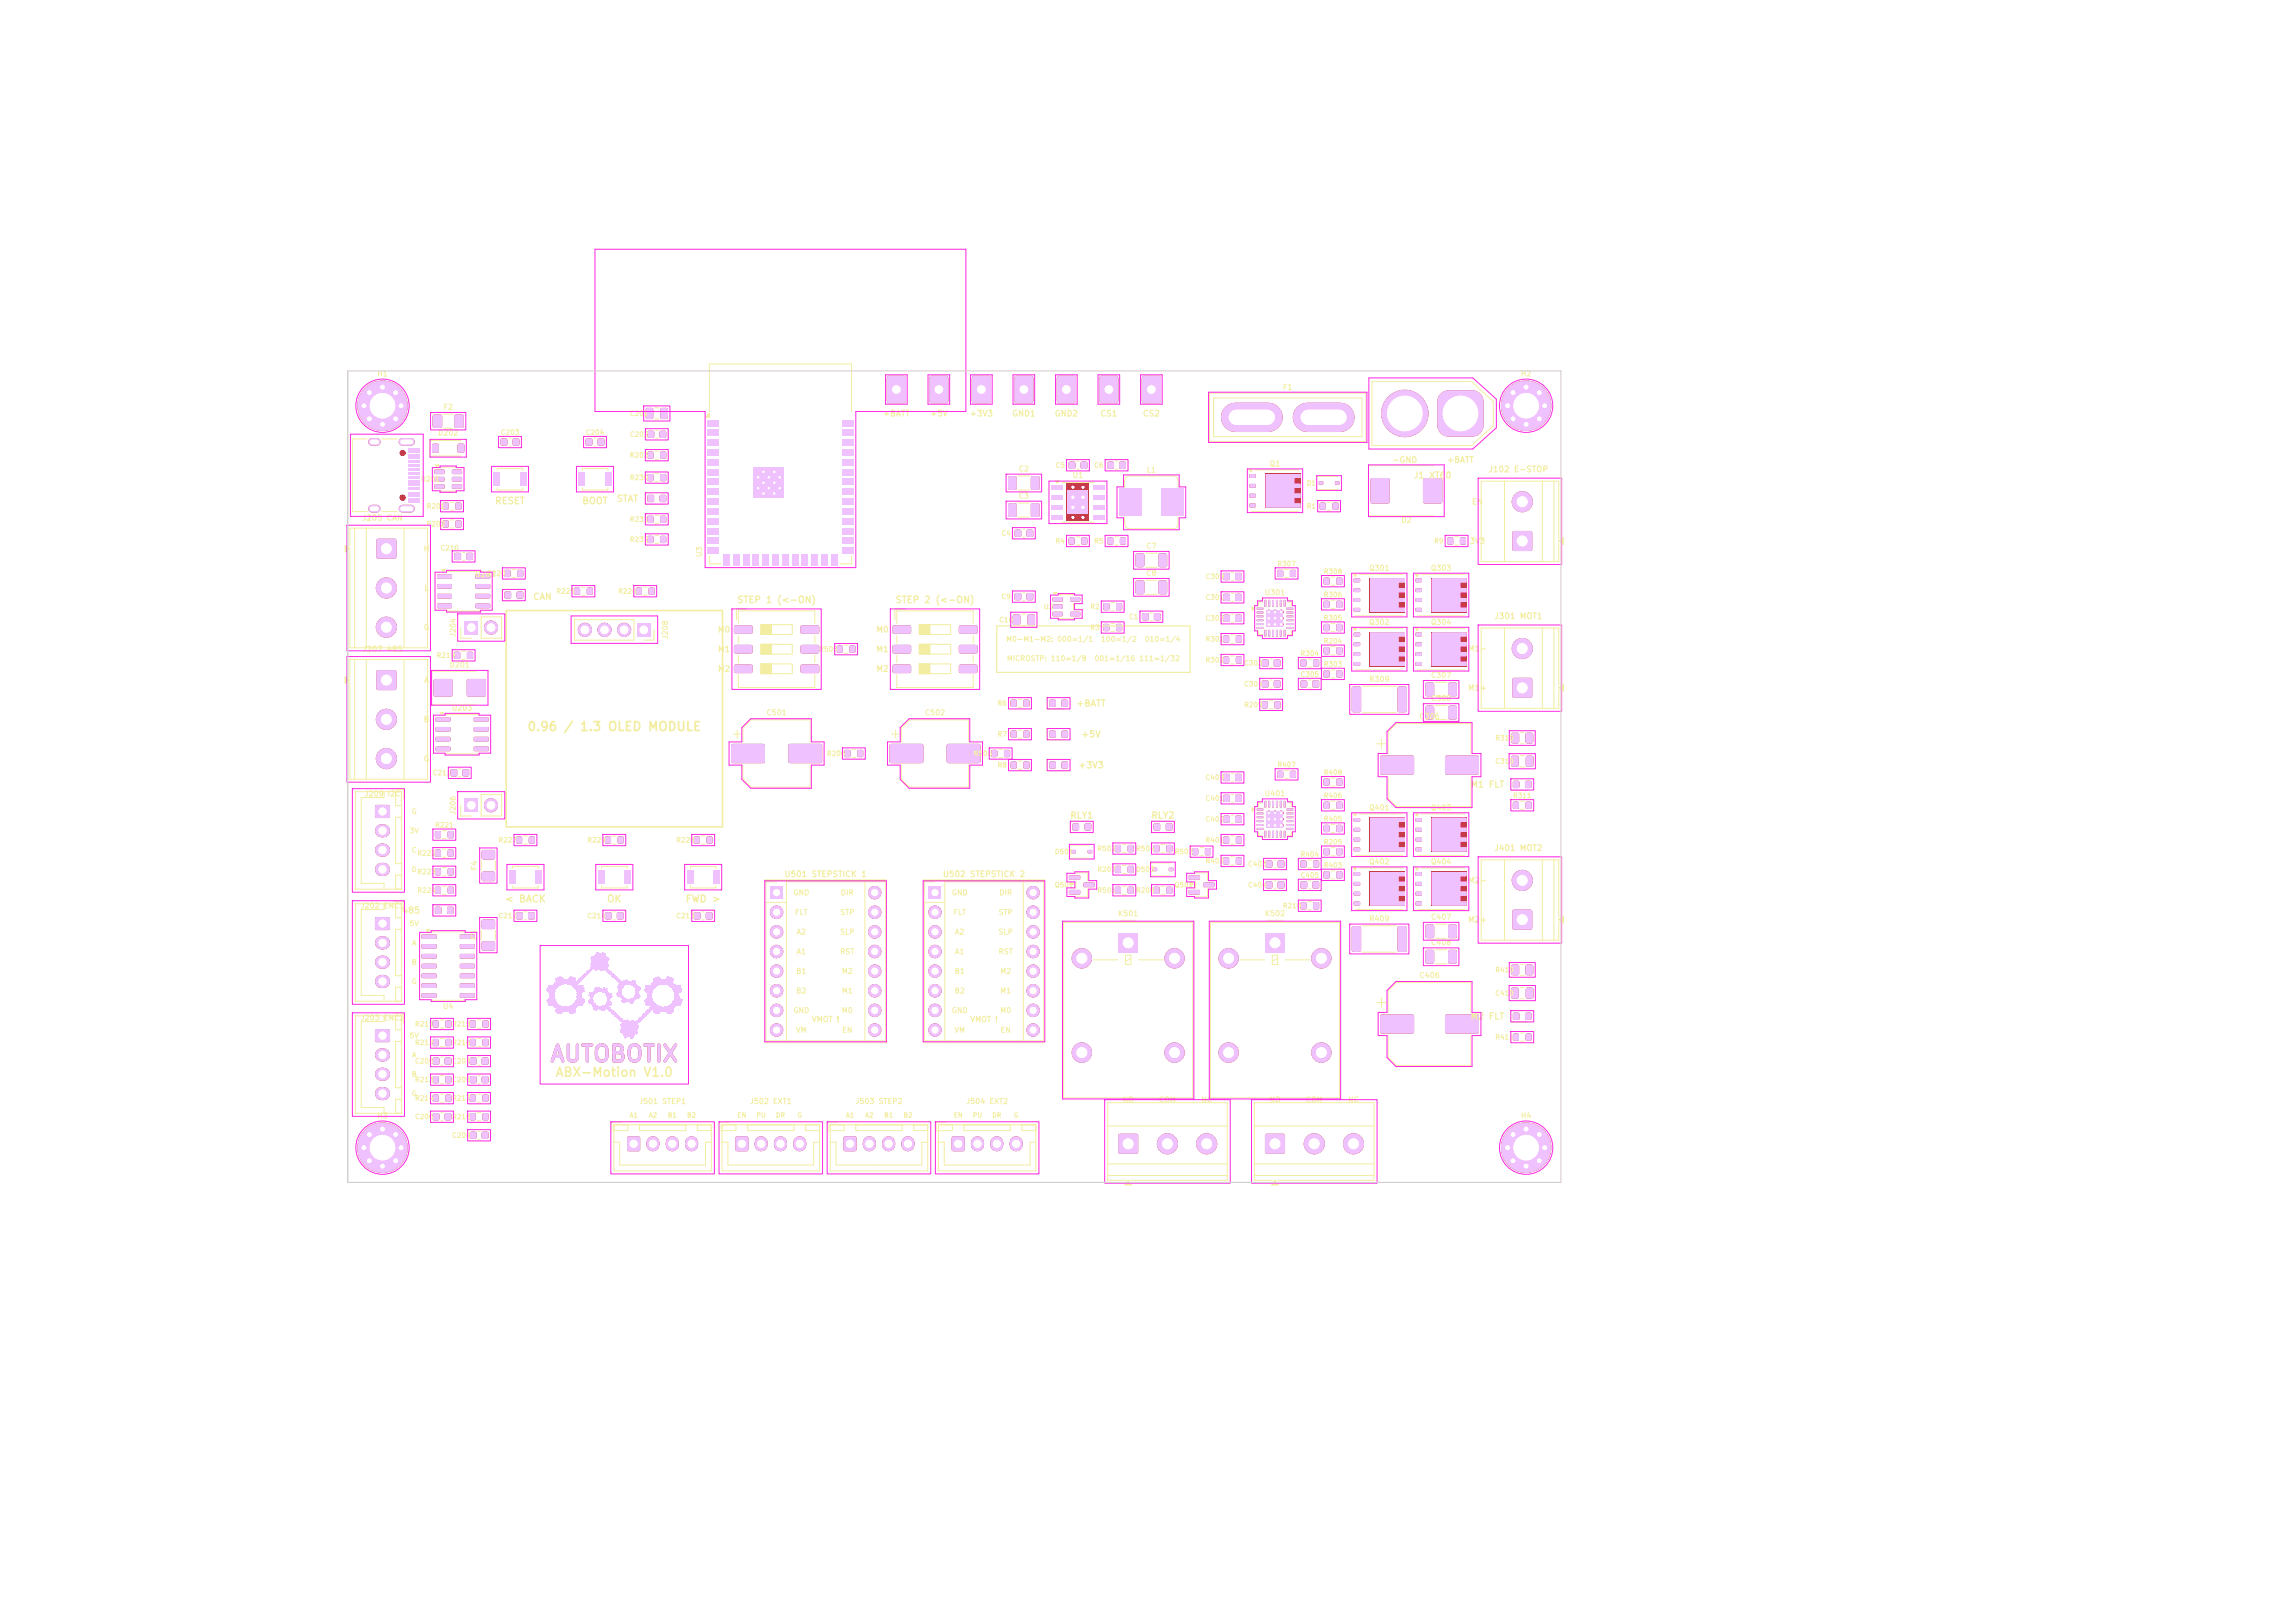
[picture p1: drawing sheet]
<svg xmlns="http://www.w3.org/2000/svg" width="297mm" height="210mm" viewBox="0 0 297 210" stroke-linecap="round" stroke-linejoin="round" font-family="sans-serif">
<defs><g id="words">
<text font-size="2.1" fill="#c83434" x="71.1" y="137.9">AUTOBOTIX</text>
<g font-size="1.2" fill="#f2eda1">
<text x="68.2" y="94.9">0.96 / 1.3 OLED MODULE</text>
<text x="71.8" y="139.6">ABX-Motion V1.0</text>
</g>
<g font-size=".9" fill="#f2eda1">
<text x="64" y="65.4">RESET</text>
<text x="75.3" y="65.4">BOOT</text>
<text x="95.3" y="78.2">STEP 1 (&lt;-ON)</text>
<text x="115.8" y="78.2">STEP 2 (&lt;-ON)</text>
<text x="65.3" y="117">&lt; BACK</text>
<text x="78.5" y="117">OK</text>
<text x="88.7" y="117">FWD &gt;</text>
</g>
<g font-size=".8" fill="#f2eda1">
<text x="114.2" y="54.1">+BATT</text>
<text x="120.3" y="54.1">+5V</text>
<text x="125.4" y="54.1">+3V3</text>
<text x="130.9" y="54.1">GND1</text>
<text x="136.4" y="54.1">GND2</text>
<text x="142.3" y="54.1">CS1</text>
<text x="147.8" y="54.1">CS2</text>
<text x="79.8" y="65.1">STAT</text>
<text x="180.1" y="60.1">-GND</text>
<text x="182.9" y="62.1">J1 XT60</text>
<text x="187.2" y="60.1">+BATT</text>
<text x="192.6" y="61.3">J102 E-STOP</text>
<text x="68.9" y="77.8">CAN</text>
<text x="92.8" y="82">M0</text>
<text x="113.3" y="82">M0</text>
<text x="193.3" y="80.3">J301 MOT1</text>
<text x="92.8" y="84.6">M1</text>
<text x="92.8" y="87.1">M2</text>
<text x="113.3" y="84.6">M1</text>
<text x="113.3" y="87.1">M2</text>
<text x="139.2" y="91.6">+BATT</text>
<text x="139.9" y="95.6">+5V</text>
<text x="139.5" y="99.6">+3V3</text>
<text x="138.4" y="106.1">RLY1</text>
<text x="148.9" y="106.1">RLY2</text>
<text x="190.3" y="102.1">M1 FLT</text>
<text x="101.5" y="113.7">U501 STEPSTICK 1</text>
<text x="122" y="113.7">U502 STEPSTICK 2</text>
<text x="193.3" y="110.3">J401 MOT2</text>
<text x="51.9" y="118.4">485</text>
<text x="190.3" y="132.1">M2 FLT</text>
</g>
<g font-size=".7" fill="#f2eda1">
<text x="48.8" y="48.9">H1</text>
<text x="57.3" y="53.2">F2</text>
<text x="166" y="50.6">F1</text>
<text x="196.8" y="48.9">H2</text>
<text x="56.6" y="56.5">D202</text>
<text x="131.8" y="64.7">C3</text>
<text x="131.8" y="61.2">C2</text>
<text x="138.8" y="62">U1</text>
<text x="148.3" y="61.3">L1</text>
<text x="164.3" y="60.5">Q1</text>
<text x="190.4" y="65.5">EN</text>
<text x="46.8" y="67.5">J205 CAN</text>
<text x="54.8" y="71.5">H</text>
<text x="148.3" y="71.2">C7</text>
<text x="181.3" y="67.8">D2</text>
<text x="190.1" y="70.5">3V3</text>
<text x="54.8" y="76.6">L</text>
<text x="61.4" y="74.8">U202</text>
<text x="91" y="72.1" transform="rotate(-90 91 72.1)">U3</text>
<text x="148.3" y="74.7">C8</text>
<text x="163.6" y="77.2">U301</text>
<text x="177.1" y="74">Q301</text>
<text x="185.1" y="74">Q303</text>
<text x="54.8" y="81.7">G</text>
<text x="59.1" y="82.5" transform="rotate(-90 59.1 82.5)">J204</text>
<text x="86.6" y="82.8" transform="rotate(-90 86.6 82.8)">J208</text>
<text x="130.2" y="83.2">M0-M1-M2: 000=1/1</text>
<text x="142.4" y="83.2">100=1/2</text>
<text x="148.1" y="83.2">010=1/4</text>
<text x="177.1" y="81">Q302</text>
<text x="185.1" y="81">Q304</text>
<text x="46.8" y="84.5">J207 485</text>
<text x="54.8" y="88.5">A</text>
<text x="58.1" y="86.5">D201</text>
<text x="130.2" y="85.7">MICROSTP: 110=1/8</text>
<text x="141.6" y="85.7">001=1/16 111=1/32</text>
<text x="177.1" y="88.4">R309</text>
<text x="185.1" y="87.9">C307</text>
<text x="189.9" y="84.5">M1-</text>
<text x="189.9" y="89.5">M1+</text>
<text x="54.8" y="93.6">B</text>
<text x="58.4" y="92.1">U203</text>
<text x="99.1" y="92.7">C501</text>
<text x="119.6" y="92.7">C502</text>
<text x="183.6" y="93.2">C306</text>
<text x="185.1" y="90.9">C308</text>
<text x="54.8" y="98.7">G</text>
<text x="47.1" y="103.2">J209 I2C</text>
<text x="52.9" y="108">3V</text>
<text x="53.2" y="105.5">G</text>
<text x="59.1" y="105.5" transform="rotate(-90 59.1 105.5)">J206</text>
<text x="163.6" y="103.2">U401</text>
<text x="177.1" y="105">Q401</text>
<text x="185.1" y="105">Q403</text>
<text x="53.2" y="110.5">C</text>
<text x="53.2" y="113">D</text>
<text x="61.9" y="112.7" transform="rotate(-90 61.9 112.7)">F4</text>
<text x="177.1" y="112">Q402</text>
<text x="185.1" y="112">Q404</text>
<text x="46.6" y="117.7">J202 ENC1</text>
<text x="52.9" y="120">5V</text>
<text x="102.6" y="116">GND</text>
<text x="102.8" y="118.6">FLT</text>
<text x="108.7" y="118.6">STP</text>
<text x="108.7" y="116">DIR</text>
<text x="123.1" y="116">GND</text>
<text x="123.3" y="118.6">FLT</text>
<text x="129.2" y="118.6">STP</text>
<text x="129.2" y="116">DIR</text>
<text x="144.6" y="118.7">K501</text>
<text x="163.6" y="118.7">K502</text>
<text x="177.1" y="119.4">R409</text>
<text x="185.1" y="119.2">C407</text>
<text x="189.9" y="114.5">M2-</text>
<text x="189.9" y="119.5">M2+</text>
<text x="53.2" y="125">B</text>
<text x="53.3" y="122.5">A</text>
<text x="61.9" y="121.7" transform="rotate(-90 61.9 121.7)">F3</text>
<text x="103" y="121.1">A2</text>
<text x="103" y="123.6">A1</text>
<text x="108.6" y="121.1">SLP</text>
<text x="108.7" y="123.6">RST</text>
<text x="123.5" y="121.1">A2</text>
<text x="123.5" y="123.6">A1</text>
<text x="129.1" y="121.1">SLP</text>
<text x="129.2" y="123.6">RST</text>
<text x="185.1" y="122.5">C408</text>
<text x="53.2" y="127.5">G</text>
<text x="57.3" y="130.7">U4</text>
<text x="102.6" y="131.3">GND</text>
<text x="103" y="126.2">B1</text>
<text x="103" y="128.7">B2</text>
<text x="108.9" y="126.2">M2</text>
<text x="108.9" y="128.7">M1</text>
<text x="108.9" y="131.3">M0</text>
<text x="123.1" y="131.3">GND</text>
<text x="123.5" y="126.2">B1</text>
<text x="123.5" y="128.7">B2</text>
<text x="129.4" y="126.2">M2</text>
<text x="129.4" y="128.7">M1</text>
<text x="129.4" y="131.3">M0</text>
<text x="183.6" y="126.7">C406</text>
<text x="46.6" y="132.2">J203 ENC2</text>
<text x="52.9" y="134.5">5V</text>
<text x="53.3" y="137">A</text>
<text x="103" y="133.8">VM</text>
<text x="105" y="132.4">VMOT !</text>
<text x="108.9" y="133.8">EN</text>
<text x="123.5" y="133.8">VM</text>
<text x="125.5" y="132.4">VMOT !</text>
<text x="129.4" y="133.8">EN</text>
<text x="53.2" y="139.5">B</text>
<text x="53.2" y="142">G</text>
<text x="82.6" y="143">J501 STEP1</text>
<text x="97" y="143">J502 EXT1</text>
<text x="110.6" y="143">J503 STEP2</text>
<text x="125" y="143">J504 EXT2</text>
<text x="145.2" y="142.8">NO</text>
<text x="149.9" y="142.8">COM</text>
<text x="155.4" y="142.8">NC</text>
<text x="164.2" y="142.8">NO</text>
<text x="168.9" y="142.8">COM</text>
<text x="174.4" y="142.8">NC</text>
<text x="48.8" y="144.9">H3</text>
<text x="196.8" y="144.9">H4</text>
</g>
<g font-size=".6" fill="#f2eda1">
<text x="81.4" y="54">C201</text>
<text x="64.7" y="56.4">C203</text>
<text x="75.7" y="56.4">C204</text>
<text x="81.4" y="59.4">R203</text>
<text x="81.4" y="56.7">C202</text>
<text x="54.4" y="62.5">U201</text>
<text x="55.1" y="66">R201</text>
<text x="81.4" y="62.3">R230</text>
<text x="136.5" y="60.7">C5</text>
<text x="141.5" y="60.7">C6</text>
<text x="169" y="63">D1</text>
<text x="169" y="66">R1</text>
<text x="55.1" y="68.3">R202</text>
<text x="56.9" y="71.4">C210</text>
<text x="81.4" y="67.7">R231</text>
<text x="81.4" y="70.3">R232</text>
<text x="129.5" y="69.5">C4</text>
<text x="136.5" y="70.5">R4</text>
<text x="141.5" y="70.5">R5</text>
<text x="185.5" y="70.5">R9</text>
<text x="62.9" y="74.7">R220</text>
<text x="71.9" y="77">R225</text>
<text x="79.9" y="77">R226</text>
<text x="129.5" y="77.7">C9</text>
<text x="155.9" y="75.1">C309</text>
<text x="155.9" y="77.8">C301</text>
<text x="165.2" y="73.4">R307</text>
<text x="171.2" y="77.4">R306</text>
<text x="171.2" y="74.4">R308</text>
<text x="129.2" y="80.7">C10</text>
<text x="135" y="79">U2</text>
<text x="141" y="79">R2</text>
<text x="141" y="81.7">R3</text>
<text x="146" y="80.3">C1</text>
<text x="155.9" y="83.2">R301</text>
<text x="155.9" y="80.5">C302</text>
<text x="171.2" y="83.4">R204</text>
<text x="171.2" y="80.4">R305</text>
<text x="56.4" y="85.3">R219</text>
<text x="105.9" y="84.5">R505</text>
<text x="155.9" y="85.9">R302</text>
<text x="160.9" y="86.3">C303</text>
<text x="160.9" y="89">C304</text>
<text x="168.2" y="87.7">C305</text>
<text x="168.2" y="85">R304</text>
<text x="171.2" y="86.4">R303</text>
<text x="129" y="95.5">R7</text>
<text x="129" y="91.5">R6</text>
<text x="160.9" y="91.7">R209</text>
<text x="193.4" y="96">R310</text>
<text x="55.9" y="100.5">C211</text>
<text x="106.9" y="98">R206</text>
<text x="125.9" y="98">R506</text>
<text x="129" y="99.5">R8</text>
<text x="155.9" y="101.1">C409</text>
<text x="165.2" y="99.4">R407</text>
<text x="171.2" y="100.4">R408</text>
<text x="193.4" y="99">C310</text>
<text x="56.2" y="107.2">R221</text>
<text x="155.9" y="106.5">C402</text>
<text x="155.9" y="103.8">C401</text>
<text x="171.2" y="106.4">R405</text>
<text x="171.2" y="103.4">R406</text>
<text x="195.7" y="103.4">R311</text>
<text x="53.9" y="113.3">R223</text>
<text x="53.9" y="110.9">R222</text>
<text x="64.4" y="109.2">R227</text>
<text x="75.9" y="109.2">R229</text>
<text x="87.4" y="109.2">R228</text>
<text x="136.4" y="110.7">D501</text>
<text x="141.9" y="113">R207</text>
<text x="141.9" y="110.3">R502</text>
<text x="146.9" y="113">D503</text>
<text x="146.9" y="110.3">R504</text>
<text x="151.9" y="110.7">R503</text>
<text x="155.9" y="111.9">R402</text>
<text x="155.9" y="109.2">R401</text>
<text x="161.4" y="112.3">C403</text>
<text x="168.2" y="111">R404</text>
<text x="168.2" y="113.7">C405</text>
<text x="171.2" y="112.4">R403</text>
<text x="171.2" y="109.4">R205</text>
<text x="53.9" y="115.7">R224</text>
<text x="64.4" y="119">C212</text>
<text x="75.9" y="119">C214</text>
<text x="87.4" y="119">C213</text>
<text x="136.4" y="115">Q501</text>
<text x="141.9" y="115.7">R501</text>
<text x="146.9" y="115.7">R208</text>
<text x="151.9" y="115">Q502</text>
<text x="161.4" y="115">C404</text>
<text x="165.9" y="117.7">R210</text>
<text x="193.4" y="126">R410</text>
<text x="193.4" y="129">C410</text>
<text x="53.6" y="133">R211</text>
<text x="53.6" y="135.4">R212</text>
<text x="53.6" y="137.8">C205</text>
<text x="58.4" y="135.4">R216</text>
<text x="58.4" y="133">R215</text>
<text x="58.4" y="137.8">C207</text>
<text x="193.4" y="134.7">R411</text>
<text x="53.6" y="142.6">R214</text>
<text x="53.6" y="140.2">R213</text>
<text x="58.4" y="142.6">R217</text>
<text x="58.4" y="140.2">C209</text>
<text x="53.6" y="145">C206</text>
<text x="58.4" y="145">R218</text>
<text x="58.4" y="147.4">C208</text>
<text x="81.4" y="144.8">A1</text>
<text x="83.9" y="144.8">A2</text>
<text x="86.4" y="144.8">B1</text>
<text x="88.9" y="144.8">B2</text>
<text x="95.4" y="144.8">EN</text>
<text x="97.8" y="144.8">PU</text>
<text x="100.3" y="144.8">DR</text>
<text x="103.1" y="144.8">G</text>
<text x="109.4" y="144.8">A1</text>
<text x="111.9" y="144.8">A2</text>
<text x="114.4" y="144.8">B1</text>
<text x="116.9" y="144.8">B2</text>
<text x="123.4" y="144.8">EN</text>
<text x="125.8" y="144.8">PU</text>
<text x="128.3" y="144.8">DR</text>
<text x="131.1" y="144.8">G</text>
</g>
</g></defs>
<g fill="#c83434">
<path d="M70.7 128.1h1.2h-1.2z"/>
<path d="M70.7 128.1h1.1v.1h-1.1z"/>
<path d="M70.7 129.4h1.2v.1h-1.2z"/>
<path d="M70.7 129.5h1.2v.1h-1.2z"/>
<path d="M70.8 127.8h1.3v.1h-1.3z"/>
<path d="M70.8 127.9h1.2v.1h-1.2z"/>
<path d="M70.8 128h1.1v.1h-1.1z"/>
<path d="M70.8 128.2h1v.1h-1z"/>
<path d="M70.8 129.3h1v.1h-1z"/>
<path d="M70.8 129.6h1.2h-1.2z"/>
<path d="M70.8 129.6h1.2v.1h-1.2z"/>
<path d="M70.9 127.7h1.3v.1h-1.3z"/>
<path d="M70.9 127.8h1.2h-1.2z"/>
<path d="M70.9 128.3h.9v.1h-.9z"/>
<path d="M70.9 129.3h.9h-.9z"/>
<path d="M70.9 129.7h1.2v.1h-1.2z"/>
<path d="M70.9 129.8h1.2v.1h-1.2z"/>
<path d="M71 127.5h1.4v.1h-1.4z"/>
<path d="M71 127.6h1.3v.1h-1.3z"/>
<path d="M71 128.4h.8h-.8z"/>
<path d="M71 129.2h.8v.1h-.8z"/>
<path d="M71 129.9h1.2h-1.2z"/>
<path d="M71 129.9h1.3v.1h-1.3z"/>
<path d="M71 129.1h.8v.1h-.8z"/>
<path d="M71 130h1.4v.1h-1.4z"/>
<path d="M71.1 128.4h.7v.1h-.7z"/>
<path d="M71.1 128.5h.7v.1h-.7z"/>
<path d="M71.1 128.6h.7v.1h-.7z"/>
<path d="M71.1 128.7h.7h-.7z"/>
<path d="M71.1 128.7h.7v.1h-.7z"/>
<path d="M71.1 128.8h.7v.1h-.7z"/>
<path d="M71.1 128.9h.7v.1h-.7z"/>
<path d="M71.1 129h.7h-.7z"/>
<path d="M71.1 129h.7v.1h-.7z"/>
<path d="M71.5 127.5h1h-1z"/>
<path d="M71.6 127.4h1.1v.1h-1.1z"/>
<path d="M71.6 130.1h1v.1h-1z"/>
<path d="M71.6 127.3h1.4v.1h-1.4z"/>
<path d="M71.6 130.2h1.1h-1.1z"/>
<path d="M71.7 127.2h3.1v.1h-3.1z"/>
<path d="M71.7 130.2h3v.1h-3z"/>
<path d="M71.8 127.2h3.1h-3.1z"/>
<path d="M71.8 130.3h2.8v.1h-2.8z"/>
<path d="M71.8 126.6h1.1v.1h-1.1z"/>
<path d="M71.8 126.7h2.7v.1h-2.7z"/>
<path d="M71.8 126.8h2.7v.1h-2.7z"/>
<path d="M71.8 126.9h2.7h-2.7z"/>
<path d="M71.8 127.1h3.2v.1h-3.2z"/>
<path d="M71.8 130.4h2.8v.1h-2.8z"/>
<path d="M71.9 126.6h.9h-.9z"/>
<path d="M71.9 126.9h2.6v.1h-2.6z"/>
<path d="M71.9 127h2.6v.1h-2.6z"/>
<path d="M71.9 130.5h2.6h-2.6z"/>
<path d="M71.9 130.5h2.6v.1h-2.6z"/>
<path d="M71.9 130.6h2.7v.1h-2.7z"/>
<path d="M71.9 130.7h2.7v.1h-2.7z"/>
<path d="M71.9 130.8h2.7h-2.7z"/>
<path d="M71.9 130.8h2.7v.1h-2.7z"/>
<path d="M71.9 130.9h.9v.1h-.9z"/>
<path d="M72 131h.8v.1h-.8z"/>
<path d="M72.1 126.5h.6v.1h-.6z"/>
<path d="M72.1 131.1h.6h-.6z"/>
<path d="M72.2 126.4h.5v.1h-.5z"/>
<path d="M72.4 131.1h.3v.1h-.3z"/>
<path d="M72.4 126.3h.2v.1h-.2z"/>
<path d="M73.4 127.3h1.4v.1h-1.4z"/>
<path d="M73.5 126.6h1v.1h-1z"/>
<path d="M73.6 126.6h.9h-.9z"/>
<path d="M73.6 130.9h1v.1h-1z"/>
<path d="M73.7 126.5h.6v.1h-.6z"/>
<path d="M73.7 130.2h1.1h-1.1z"/>
<path d="M73.7 131h.8v.1h-.8z"/>
<path d="M73.7 126.4h.5v.1h-.5z"/>
<path d="M73.7 127.4h1.1v.1h-1.1z"/>
<path d="M73.7 131.1h.6h-.6z"/>
<path d="M73.8 126.3h.2v.1h-.2z"/>
<path d="M73.8 130.1h1v.1h-1z"/>
<path d="M73.8 131.1h.2v.1h-.2z"/>
<path d="M73.9 127.5h.9h-.9z"/>
<path d="M74 130h1.4v.1h-1.4z"/>
<path d="M74 127.5h1.4v.1h-1.4z"/>
<path d="M74.1 127.6h1.3v.1h-1.3z"/>
<path d="M74.1 129.9h1.3v.1h-1.3z"/>
<path d="M74.2 127.7h1.2v.1h-1.2z"/>
<path d="M74.2 129.9h1.3h-1.3z"/>
<path d="M74.3 127.8h1.2h-1.2z"/>
<path d="M74.3 129.8h1.2v.1h-1.2z"/>
<path d="M74.3 127.8h1.2v.1h-1.2z"/>
<path d="M74.3 129.7h1.3v.1h-1.3z"/>
<path d="M74.4 127.9h1.2v.1h-1.2z"/>
<path d="M74.4 129.6h1.2h-1.2z"/>
<path d="M74.4 129.6h1.2v.1h-1.2z"/>
<path d="M74.5 128h1.1v.1h-1.1z"/>
<path d="M74.5 128.1h1.1h-1.1z"/>
<path d="M74.5 129.5h1.2v.1h-1.2z"/>
<path d="M74.6 127h.5v.1h-.5z"/>
<path d="M74.6 128.1h1.1v.1h-1.1z"/>
<path d="M74.6 128.2h1v.1h-1z"/>
<path d="M74.6 128.3h.9v.1h-.9z"/>
<path d="M74.6 129.3h1h-1z"/>
<path d="M74.6 129.3h1.1v.1h-1.1z"/>
<path d="M74.6 129.4h1.1v.1h-1.1z"/>
<path d="M74.6 126.9h.5v.1h-.5z"/>
<path d="M74.6 128.4h.8h-.8z"/>
<path d="M74.6 128.4h.8v.1h-.8z"/>
<path d="M74.6 128.5h.7v.1h-.7z"/>
<path d="M74.6 128.6h.7v.1h-.7z"/>
<path d="M74.6 129h.7h-.7z"/>
<path d="M74.6 129h.7v.1h-.7z"/>
<path d="M74.6 129.1h.8v.1h-.8z"/>
<path d="M74.6 129.2h.9v.1h-.9z"/>
<path d="M74.7 126.9h.5h-.5z"/>
<path d="M74.7 128.7h.6h-.6z"/>
<path d="M74.7 128.7h.6v.1h-.6z"/>
<path d="M74.7 128.8h.6v.1h-.6z"/>
<path d="M74.7 128.9h.6v.1h-.6z"/>
<path d="M74.8 126.8h.5v.1h-.5z"/>
<path d="M74.8 126.7h.6v.1h-.6z"/>
<path d="M74.9 126.6h.5v.1h-.5z"/>
<path d="M75 126.6h.5h-.5z"/>
<path d="M75.1 126.5h.5v.1h-.5z"/>
<path d="M75.1 126.4h.6v.1h-.6z"/>
<path d="M75.2 126.3h.5v.1h-.5z"/>
<path d="M75.3 126.3h.5h-.5z"/>
<path d="M75.4 126.2h.5v.1h-.5z"/>
<path d="M75.4 126.1h.6v.1h-.6z"/>
<path d="M75.5 126h.5v.1h-.5z"/>
<path d="M75.6 126h.5h-.5z"/>
<path d="M75.7 125.9h.5v.1h-.5z"/>
<path d="M75.8 125.8h.5v.1h-.5z"/>
<path d="M75.9 125.7h.5v.1h-.5z"/>
<path d="M76 125.7h.4h-.4z"/>
<path d="M76 125.6h.5v.1h-.5z"/>
<path d="M76.1 125.5h.5v.1h-.5z"/>
<path d="M76.1 129.4h.6v.1h-.6z"/>
<path d="M76.1 129.5h.7v.1h-.7z"/>
<path d="M76.1 129.6h.7h-.7z"/>
<path d="M76.1 129.6h.8v.1h-.8z"/>
<path d="M76.1 129.7h.8v.1h-.8z"/>
<path d="M76.2 125.4h.5v.1h-.5z"/>
<path d="M76.2 128.6h.8v.1h-.8z"/>
<path d="M76.2 128.7h.8h-.8z"/>
<path d="M76.2 128.7h.7v.1h-.7z"/>
<path d="M76.2 129.8h.8v.1h-.8z"/>
<path d="M76.2 129.9h.8h-.8z"/>
<path d="M76.3 125.4h.4h-.4z"/>
<path d="M76.3 128.4h.9v.1h-.9z"/>
<path d="M76.3 128.5h.8v.1h-.8z"/>
<path d="M76.3 128.8h.5v.1h-.5z"/>
<path d="M76.3 129.3h.4v.1h-.4z"/>
<path d="M76.4 124.7h2.3v.1h-2.3z"/>
<path d="M76.4 125.3h2.2v.1h-2.2z"/>
<path d="M76.4 128.4h.9h-.9z"/>
<path d="M76.4 128.9h.4v.1h-.4z"/>
<path d="M76.4 129h.4h-.4z"/>
<path d="M76.4 129h.3v.1h-.3z"/>
<path d="M76.4 129.1h.3v.1h-.3z"/>
<path d="M76.4 129.2h.3v.1h-.3z"/>
<path d="M76.4 129.3h.3h-.3z"/>
<path d="M76.4 123.9h2.4v.1h-2.4z"/>
<path d="M76.4 124h2.4v.1h-2.4z"/>
<path d="M76.4 124.6h2.3v.1h-2.3z"/>
<path d="M76.4 124.8h2.3h-2.3z"/>
<path d="M76.4 124.8h2.4v.1h-2.4z"/>
<path d="M76.4 124.9h2.3v.1h-2.3z"/>
<path d="M76.4 125.2h2.1v.1h-2.1z"/>
<path d="M76.5 123.8h1.9v.1h-1.9z"/>
<path d="M76.5 123.9h2.2h-2.2z"/>
<path d="M76.5 124.1h2.3v.1h-2.3z"/>
<path d="M76.5 124.5h2.2v.1h-2.2z"/>
<path d="M76.5 125.1h2.2v.1h-2.2z"/>
<path d="M76.5 129.9h.6v.1h-.6z"/>
<path d="M76.6 123.7h1.8v.1h-1.8z"/>
<path d="M76.6 124.2h2.3h-2.3z"/>
<path d="M76.6 124.2h2.2v.1h-2.2z"/>
<path d="M76.6 124.3h2.1v.1h-2.1z"/>
<path d="M76.6 124.4h2.1v.1h-2.1z"/>
<path d="M76.6 124.5h2.1h-2.1z"/>
<path d="M76.6 125h2.1v.1h-2.1z"/>
<path d="M76.6 125.1h2.1h-2.1z"/>
<path d="M76.6 130h.6v.1h-.6z"/>
<path d="M76.7 130.1h.6v.1h-.6z"/>
<path d="M76.7 128.3h1.9v.1h-1.9z"/>
<path d="M76.7 130.2h2h-2z"/>
<path d="M76.7 130.2h2.1v.1h-2.1z"/>
<path d="M76.7 130.3h2.2v.1h-2.2z"/>
<path d="M76.7 130.4h2.3v.1h-2.3z"/>
<path d="M76.7 130.5h1.7h-1.7z"/>
<path d="M76.7 130.5h.6v.1h-.6z"/>
<path d="M76.8 128.2h1.8v.1h-1.8z"/>
<path d="M76.9 123.6h1.4v.1h-1.4z"/>
<path d="M76.9 125.4h1.8h-1.8z"/>
<path d="M76.9 125.4h.5v.1h-.5z"/>
<path d="M76.9 128.1h1.7v.1h-1.7z"/>
<path d="M76.9 130.6h.4v.1h-.4z"/>
<path d="M77 127.8h.6v.1h-.6z"/>
<path d="M77 127.9h.9v.1h-.9z"/>
<path d="M77 128h1.6v.1h-1.6z"/>
<path d="M77 128.1h1.6h-1.6z"/>
<path d="M77 123.5h1.4v.1h-1.4z"/>
<path d="M77 123.6h1.3h-1.3z"/>
<path d="M77 125.5h.3v.1h-.3z"/>
<path d="M77 127.8h.6h-.6z"/>
<path d="M77 130.7h.2v.1h-.2z"/>
<path d="M77.1 123.3h.4h-.4z"/>
<path d="M77.1 123.3h.5v.1h-.5z"/>
<path d="M77.1 123.4h1.3v.1h-1.3z"/>
<path d="M77.3 123.2h.1v.1h-.1z"/>
<path d="M77.3 127.7h.2v.1h-.2z"/>
<path d="M77.5 125.4h.6v.1h-.6z"/>
<path d="M77.5 130.5h.9v.1h-.9z"/>
<path d="M77.7 125.5h.4v.1h-.4z"/>
<path d="M77.8 125.6h.2v.1h-.2z"/>
<path d="M77.8 130.6h.6v.1h-.6z"/>
<path d="M77.8 123.3h.5v.1h-.5z"/>
<path d="M77.8 130.7h.5v.1h-.5z"/>
<path d="M77.8 130.8h.3h-.3z"/>
<path d="M78 123.3h.1h-.1z"/>
<path d="M78 127.9h.6v.1h-.6z"/>
<path d="M78 128.4h.7h-.7z"/>
<path d="M78 130.1h1v.1h-1z"/>
<path d="M78.1 127.8h.3v.1h-.3z"/>
<path d="M78.1 127.8h.2h-.2z"/>
<path d="M78.1 128.4h.6v.1h-.6z"/>
<path d="M78.1 130h.9v.1h-.9z"/>
<path d="M78.2 125.4h.6v.1h-.6z"/>
<path d="M78.3 125.5h.6v.1h-.6z"/>
<path d="M78.3 128.5h.5v.1h-.5z"/>
<path d="M78.3 129.9h.8v.1h-.8z"/>
<path d="M78.4 125.6h.6v.1h-.6z"/>
<path d="M78.4 128.6h.7v.1h-.7z"/>
<path d="M78.4 128.7h.8h-.8z"/>
<path d="M78.4 129.9h.7h-.7z"/>
<path d="M78.4 125.7h.6h-.6z"/>
<path d="M78.4 128.7h.8v.1h-.8z"/>
<path d="M78.4 129.7h.7v.1h-.7z"/>
<path d="M78.4 129.8h.8v.1h-.8z"/>
<path d="M78.4 130.5h.6h-.6z"/>
<path d="M78.5 125.7h.6v.1h-.6z"/>
<path d="M78.5 128.8h.7v.1h-.7z"/>
<path d="M78.5 128.9h.7v.1h-.7z"/>
<path d="M78.5 129h.8h-.8z"/>
<path d="M78.5 129.6h.5h-.5z"/>
<path d="M78.5 129.6h.5v.1h-.5z"/>
<path d="M78.5 130.5h.6v.1h-.6z"/>
<path d="M78.6 125.8h.6v.1h-.6z"/>
<path d="M78.6 129h.6v.1h-.6z"/>
<path d="M78.6 129.1h.4v.1h-.4z"/>
<path d="M78.6 129.2h.4v.1h-.4z"/>
<path d="M78.6 129.3h.4h-.4z"/>
<path d="M78.6 129.3h.4v.1h-.4z"/>
<path d="M78.6 129.4h.4v.1h-.4z"/>
<path d="M78.6 129.5h.4v.1h-.4z"/>
<path d="M78.7 125.9h.6v.1h-.6z"/>
<path d="M78.7 130.6h.5v.1h-.5z"/>
<path d="M78.7 130.7h.6v.1h-.6z"/>
<path d="M78.8 126h.6h-.6z"/>
<path d="M78.8 130.8h.6h-.6z"/>
<path d="M78.9 126h.5v.1h-.5z"/>
<path d="M78.9 130.8h.6v.1h-.6z"/>
<path d="M79 126.1h.5v.1h-.5z"/>
<path d="M79 130.9h.6v.1h-.6z"/>
<path d="M79 126.2h.7v.1h-.7z"/>
<path d="M79 131h.7v.1h-.7z"/>
<path d="M79.1 126.3h.6h-.6z"/>
<path d="M79.1 131.1h.6h-.6z"/>
<path d="M79.2 126.3h.6v.1h-.6z"/>
<path d="M79.2 131.1h.6v.1h-.6z"/>
<path d="M79.3 126.4h.6v.1h-.6z"/>
<path d="M79.3 131.2h.6v.1h-.6z"/>
<path d="M79.4 126.5h.6v.1h-.6z"/>
<path d="M79.4 131.3h.6v.1h-.6z"/>
<path d="M79.4 126.6h.6h-.6z"/>
<path d="M79.4 131.4h.6h-.6z"/>
<path d="M79.5 126.6h.6v.1h-.6z"/>
<path d="M79.6 131.4h.5v.1h-.5z"/>
<path d="M79.7 126.7h.5v.1h-.5z"/>
<path d="M79.7 131.5h.5v.1h-.5z"/>
<path d="M79.7 126.8h.6v.1h-.6z"/>
<path d="M79.7 131.6h.6v.1h-.6z"/>
<path d="M79.8 126.9h.5h-.5z"/>
<path d="M79.8 128.5h.7v.1h-.7z"/>
<path d="M79.8 128.6h.7v.1h-.7z"/>
<path d="M79.8 128.7h.7h-.7z"/>
<path d="M79.8 131.7h.5h-.5z"/>
<path d="M79.9 126.9h.6v.1h-.6z"/>
<path d="M79.9 127.7h.8v.1h-.8z"/>
<path d="M79.9 127.8h.7h-.7z"/>
<path d="M79.9 128.4h.6v.1h-.6z"/>
<path d="M79.9 128.7h.7v.1h-.7z"/>
<path d="M79.9 128.8h.7v.1h-.7z"/>
<path d="M79.9 128.9h.7v.1h-.7z"/>
<path d="M79.9 131.7h.6v.1h-.6z"/>
<path d="M80 127h.6v.1h-.6z"/>
<path d="M80 127.5h.8v.1h-.8z"/>
<path d="M80 127.6h.8v.1h-.8z"/>
<path d="M80 127.8h.6v.1h-.6z"/>
<path d="M80 129h.7h-.7z"/>
<path d="M80 131.8h.6v.1h-.6z"/>
<path d="M80 127.1h2.3v.1h-2.3z"/>
<path d="M80 127.4h1.1v.1h-1.1z"/>
<path d="M80 127.5h.9h-.9z"/>
<path d="M80 127.9h.6v.1h-.6z"/>
<path d="M80 128h.5v.1h-.5z"/>
<path d="M80 128.1h.5h-.5z"/>
<path d="M80 128.1h.5v.1h-.5z"/>
<path d="M80 128.2h.5v.1h-.5z"/>
<path d="M80 128.3h.5v.1h-.5z"/>
<path d="M80 128.4h.5h-.5z"/>
<path d="M80 131.9h.6v.1h-.6z"/>
<path d="M80.1 127.2h2.2h-2.2z"/>
<path d="M80.1 132h.6h-.6z"/>
<path d="M80.2 127.2h2.1v.1h-2.1z"/>
<path d="M80.2 132h.6v.1h-.6z"/>
<path d="M80.2 133.4h2.3v.1h-2.3z"/>
<path d="M80.3 127.3h2v.1h-2z"/>
<path d="M80.3 129h.5v.1h-.5z"/>
<path d="M80.3 132.1h1.8v.1h-1.8z"/>
<path d="M80.3 132.6h2.3v.1h-2.3z"/>
<path d="M80.3 132.7h2.4v.1h-2.4z"/>
<path d="M80.3 133.3h2.1v.1h-2.1z"/>
<path d="M80.3 133.5h2.3h-2.3z"/>
<path d="M80.3 133.5h2.3v.1h-2.3z"/>
<path d="M80.3 133.6h2.3v.1h-2.3z"/>
<path d="M80.3 129.1h.6v.1h-.6z"/>
<path d="M80.3 132.5h2.2v.1h-2.2z"/>
<path d="M80.3 132.6h2.3h-2.3z"/>
<path d="M80.3 132.8h2.4v.1h-2.4z"/>
<path d="M80.3 133.2h2.1v.1h-2.1z"/>
<path d="M80.4 129.2h.7v.1h-.7z"/>
<path d="M80.4 129.6h1.6h-1.6z"/>
<path d="M80.4 132.2h1.7v.1h-1.7z"/>
<path d="M80.4 132.4h2.2v.1h-2.2z"/>
<path d="M80.4 132.9h2.3h-2.3z"/>
<path d="M80.4 132.9h2.3v.1h-2.3z"/>
<path d="M80.4 133h2.1v.1h-2.1z"/>
<path d="M80.4 133.1h2.1v.1h-2.1z"/>
<path d="M80.4 133.2h2.1h-2.1z"/>
<path d="M80.5 129.3h1.8h-1.8z"/>
<path d="M80.5 129.3h1.7v.1h-1.7z"/>
<path d="M80.5 129.4h1.6v.1h-1.6z"/>
<path d="M80.5 129.5h1.5v.1h-1.5z"/>
<path d="M80.5 132.3h2.2h-2.2z"/>
<path d="M80.6 129.6h.4v.1h-.4z"/>
<path d="M80.6 132.3h2.1v.1h-2.1z"/>
<path d="M80.6 133.7h1.9v.1h-1.9z"/>
<path d="M80.6 129.7h.3v.1h-.3z"/>
<path d="M80.6 133.8h1.9h-1.9z"/>
<path d="M80.7 126.9h.5h-.5z"/>
<path d="M80.7 126.9h.7v.1h-.7z"/>
<path d="M80.7 127h1.6v.1h-1.6z"/>
<path d="M80.7 133.8h1.5v.1h-1.5z"/>
<path d="M80.7 133.9h1.4v.1h-1.4z"/>
<path d="M80.7 134h1.3v.1h-1.3z"/>
<path d="M80.7 134.1h1.3h-1.3z"/>
<path d="M80.7 134.1h1.3v.1h-1.3z"/>
<path d="M80.8 126.8h.4v.1h-.4z"/>
<path d="M80.8 134.2h.3v.1h-.3z"/>
<path d="M80.8 132h.6v.1h-.6z"/>
<path d="M80.9 132h.4h-.4z"/>
<path d="M80.9 134.3l.1 .1z"/>
<path d="M81.1 126.7v.1z"/>
<path d="M81.1 131.9l.1 .1z"/>
<path d="M81.4 129.6h.6v.1h-.6z"/>
<path d="M81.5 127.4h.9v.1h-.9z"/>
<path d="M81.5 129.7h.5v.1h-.5z"/>
<path d="M81.5 129.8h.4v.1h-.4z"/>
<path d="M81.5 134.2h.5v.1h-.5z"/>
<path d="M81.6 129.2h1.1v.1h-1.1z"/>
<path d="M81.6 134.3h.3v.1h-.3z"/>
<path d="M81.7 126.9h.6v.1h-.6z"/>
<path d="M81.7 127.5h.7h-.7z"/>
<path d="M81.7 132h.3v.1h-.3z"/>
<path d="M81.8 126.9h.3h-.3z"/>
<path d="M81.8 129.1h.9v.1h-.9z"/>
<path d="M81.8 132h.1z"/>
<path d="M81.9 126.8l.1 .1z"/>
<path d="M81.9 127.5h.6v.1h-.6z"/>
<path d="M81.9 129h.9v.1h-.9z"/>
<path d="M82 127.6h.8v.1h-.8z"/>
<path d="M82 127.7h.9v.1h-.9z"/>
<path d="M82 128.9h.9v.1h-.9z"/>
<path d="M82 129h.8h-.8z"/>
<path d="M82.1 127.8h.8h-.8z"/>
<path d="M82.1 128.8h.8v.1h-.8z"/>
<path d="M82.2 127.8h.7v.1h-.7z"/>
<path d="M82.2 127.9h.8v.1h-.8z"/>
<path d="M82.2 128.7h.5h-.5z"/>
<path d="M82.2 128.7h.6v.1h-.6z"/>
<path d="M82.3 128h.7v.1h-.7z"/>
<path d="M82.3 128.1h.7h-.7z"/>
<path d="M82.3 128.1h.5v.1h-.5z"/>
<path d="M82.3 128.2h.4v.1h-.4z"/>
<path d="M82.3 128.3h.4v.1h-.4z"/>
<path d="M82.3 128.4h.4h-.4z"/>
<path d="M82.3 128.4h.4v.1h-.4z"/>
<path d="M82.3 128.5h.4v.1h-.4z"/>
<path d="M82.3 128.6h.4v.1h-.4z"/>
<path d="M82.3 132.2h.5v.1h-.5z"/>
<path d="M82.4 132.1h.5v.1h-.5z"/>
<path d="M82.4 133.8v.1z"/>
<path d="M82.4 132h.6v.1h-.6z"/>
<path d="M82.5 132h.5h-.5z"/>
<path d="M82.6 131.9h.5v.1h-.5z"/>
<path d="M82.7 131.8h.5v.1h-.5z"/>
<path d="M82.7 131.7h.6v.1h-.6z"/>
<path d="M82.8 131.7h.5h-.5z"/>
<path d="M82.9 131.6h.5v.1h-.5z"/>
<path d="M83 131.5h.5v.1h-.5z"/>
<path d="M83 131.4h.5v.1h-.5z"/>
<path d="M83.1 131.4h.5h-.5z"/>
<path d="M83.2 131.3h.5v.1h-.5z"/>
<path d="M83.3 131.2h.5v.1h-.5z"/>
<path d="M83.3 131.1h.5v.1h-.5z"/>
<path d="M83.4 128h1.2v.1h-1.2z"/>
<path d="M83.4 128.1h1.1h-1.1z"/>
<path d="M83.4 128.1h1.1v.1h-1.1z"/>
<path d="M83.4 129.4h1.1v.1h-1.1z"/>
<path d="M83.4 129.5h1.1v.1h-1.1z"/>
<path d="M83.4 129.6h1.2h-1.2z"/>
<path d="M83.4 131.1h.5h-.5z"/>
<path d="M83.5 127.8h1.2v.1h-1.2z"/>
<path d="M83.5 127.9h1.2v.1h-1.2z"/>
<path d="M83.5 128.2h.9v.1h-.9z"/>
<path d="M83.5 129.3h.9v.1h-.9z"/>
<path d="M83.5 129.6h1.2v.1h-1.2z"/>
<path d="M83.5 129.7h1.2v.1h-1.2z"/>
<path d="M83.5 131h.5v.1h-.5z"/>
<path d="M83.5 127.5h1.6v.1h-1.6z"/>
<path d="M83.5 127.6h1.5v.1h-1.5z"/>
<path d="M83.5 127.7h1.3v.1h-1.3z"/>
<path d="M83.5 127.8h1.2h-1.2z"/>
<path d="M83.5 128.3h.9v.1h-.9z"/>
<path d="M83.5 129.3h.9h-.9z"/>
<path d="M83.5 129.8h1.2v.1h-1.2z"/>
<path d="M83.5 129.9h1.3h-1.3z"/>
<path d="M83.5 129.9h1.5v.1h-1.5z"/>
<path d="M83.5 130.9h.6v.1h-.6z"/>
<path d="M83.6 128.4h.8h-.8z"/>
<path d="M83.6 129.2h.8v.1h-.8z"/>
<path d="M83.6 130h1.5v.1h-1.5z"/>
<path d="M83.6 130.8h.5v.1h-.5z"/>
<path d="M83.7 128.4h.7v.1h-.7z"/>
<path d="M83.7 129.1h.7v.1h-.7z"/>
<path d="M83.7 130.8h.5h-.5z"/>
<path d="M83.8 128.5h.6v.1h-.6z"/>
<path d="M83.8 128.6h.6v.1h-.6z"/>
<path d="M83.8 128.7h.6h-.6z"/>
<path d="M83.8 128.7h.6v.1h-.6z"/>
<path d="M83.8 128.8h.6v.1h-.6z"/>
<path d="M83.8 128.9h.6v.1h-.6z"/>
<path d="M83.8 129h.6h-.6z"/>
<path d="M83.8 129h.6v.1h-.6z"/>
<path d="M83.8 130.7h.5v.1h-.5z"/>
<path d="M83.8 130.6h.6v.1h-.6z"/>
<path d="M83.9 130.5h.5v.1h-.5z"/>
<path d="M84 130.5h3.1h-3.1z"/>
<path d="M84.1 130.4h3.1v.1h-3.1z"/>
<path d="M84.1 127.5h1.1h-1.1z"/>
<path d="M84.1 130.1h1.1v.1h-1.1z"/>
<path d="M84.1 130.3h3.2v.1h-3.2z"/>
<path d="M84.2 127.4h1.2v.1h-1.2z"/>
<path d="M84.2 130.2h1.2h-1.2z"/>
<path d="M84.2 130.2h1.5v.1h-1.5z"/>
<path d="M84.3 127.3h3v.1h-3z"/>
<path d="M84.4 127.2h2.8v.1h-2.8z"/>
<path d="M84.4 127.2h2.7h-2.7z"/>
<path d="M84.5 126.6h.9h-.9z"/>
<path d="M84.5 126.6h1v.1h-1z"/>
<path d="M84.5 126.7h2.6v.1h-2.6z"/>
<path d="M84.5 126.8h2.6v.1h-2.6z"/>
<path d="M84.5 126.9h2.6h-2.6z"/>
<path d="M84.5 126.9h2.6v.1h-2.6z"/>
<path d="M84.5 127h2.6v.1h-2.6z"/>
<path d="M84.5 127.1h2.6v.1h-2.6z"/>
<path d="M84.5 130.6h2.6v.1h-2.6z"/>
<path d="M84.5 130.7h2.6v.1h-2.6z"/>
<path d="M84.5 130.8h2.6h-2.6z"/>
<path d="M84.5 130.8h2.6v.1h-2.6z"/>
<path d="M84.5 130.9h1v.1h-1z"/>
<path d="M84.6 130.5h2.5v.1h-2.5z"/>
<path d="M84.6 131h.8v.1h-.8z"/>
<path d="M84.7 126.5h.7v.1h-.7z"/>
<path d="M84.8 131.1h.6h-.6z"/>
<path d="M84.9 126.4h.4v.1h-.4z"/>
<path d="M85 131.1h.3v.1h-.3z"/>
<path d="M85.1 126.3l.1 .1z"/>
<path d="M86 130.2h1.4v.1h-1.4z"/>
<path d="M86.2 126.6h.9v.1h-.9z"/>
<path d="M86.3 126.5h.6v.1h-.6z"/>
<path d="M86.3 126.6h.8h-.8z"/>
<path d="M86.3 130.9h.8v.1h-.8z"/>
<path d="M86.3 131h.8v.1h-.8z"/>
<path d="M86.3 126.4h.4v.1h-.4z"/>
<path d="M86.3 127.4h1.1v.1h-1.1z"/>
<path d="M86.3 130.2h1.1h-1.1z"/>
<path d="M86.3 131.1h.5h-.5z"/>
<path d="M86.4 126.3h.1v.1h-.1z"/>
<path d="M86.4 131.1h.3v.1h-.3z"/>
<path d="M86.5 127.5h.9h-.9z"/>
<path d="M86.5 130.1h1v.1h-1z"/>
<path d="M86.6 127.5h1.5v.1h-1.5z"/>
<path d="M86.6 130h1.5v.1h-1.5z"/>
<path d="M86.7 127.6h1.4v.1h-1.4z"/>
<path d="M86.8 127.7h1.3v.1h-1.3z"/>
<path d="M86.8 129.9h1.3v.1h-1.3z"/>
<path d="M86.8 127.8h1.3h-1.3z"/>
<path d="M86.8 129.9h1.3h-1.3z"/>
<path d="M86.9 127.8h1.3v.1h-1.3z"/>
<path d="M86.9 129.8h1.3v.1h-1.3z"/>
<path d="M87 127.9h1.2v.1h-1.2z"/>
<path d="M87 129.6h1.2v.1h-1.2z"/>
<path d="M87 129.7h1.2v.1h-1.2z"/>
<path d="M87.1 128h1.2v.1h-1.2z"/>
<path d="M87.1 128.1h1.2h-1.2z"/>
<path d="M87.1 129.6h1.2h-1.2z"/>
<path d="M87.1 128.1h1.2v.1h-1.2z"/>
<path d="M87.1 128.2h1.2v.1h-1.2z"/>
<path d="M87.1 129.4h1.3v.1h-1.3z"/>
<path d="M87.1 129.5h1.2v.1h-1.2z"/>
<path d="M87.2 128.3h.9v.1h-.9z"/>
<path d="M87.2 128.4h.9h-.9z"/>
<path d="M87.2 128.4h.8v.1h-.8z"/>
<path d="M87.2 129.1h.9v.1h-.9z"/>
<path d="M87.2 129.2h.9v.1h-.9z"/>
<path d="M87.2 129.3h1h-1z"/>
<path d="M87.2 129.3h1.1v.1h-1.1z"/>
<path d="M87.3 128.5h.6v.1h-.6z"/>
<path d="M87.3 128.6h.6v.1h-.6z"/>
<path d="M87.3 128.7h.6h-.6z"/>
<path d="M87.3 128.7h.6v.1h-.6z"/>
<path d="M87.3 128.8h.6v.1h-.6z"/>
<path d="M87.3 128.9h.6v.1h-.6z"/>
<path d="M87.3 129h.7h-.7z"/>
<path d="M87.3 129h.7v.1h-.7z"/>
<path d="M83.8 66.8h.7v.8h-.7z"/>
<path d="M85.5 66.8h.7v.8h-.7z"/>
<path d="M48.6 118.7h.2h1.4h.2l.1 .2-.1 1.4-.2 .1h-1.4l-.2-.1-.1-.2z"/>
</g>
<path d="M49.4 122h.2M49.4 124.5h.2M49.4 127h.2" fill="none" stroke="#c83434" stroke-width="1.7"/>
<g fill="#c83434">
<path d="M168.3 88.1l.2-.1 .6 .1 .1 .2-.1 .6-.1 .1-.7-.1v-.1z"/>
<path d="M169.9 88.1l.2-.1 .6 .1v.2v.6l-.2 .1-.6-.1-.1-.1z"/>
<path d="M163.8 111.4l.2-.1 .6 .1 .1 .2-.1 .6-.2 .1-.6-.1v-.1z"/>
<path d="M165.4 111.4l.1-.1 .7 .1v.2v.6l-.2 .1-.6-.1-.1-.1z"/>
<path d="M48.6 104.2h.2h1.4h.2l.1 .2-.1 1.4-.2 .1h-1.4l-.2-.1-.1-.2z"/>
</g>
<path d="M49.4 107.5h.2M49.4 110h.2M49.4 112.5h.2" fill="none" stroke="#c83434" stroke-width="1.7"/>
<g fill="#c83434">
<path d="M168.3 116.8h.7v.8h-.7z"/>
<path d="M170 116.8h.7v.8h-.7z"/>
<path d="M131.1 79.5h.7l.2 .1v1.1l-.1 .2h-.6l-.2-.1-.1-1.1z"/>
<path d="M133 79.5h.7l.2 .1v1.1l-.1 .2h-.6l-.2-.1-.1-1.1z"/>
<path d="M60.1 103.4h1.8v1.7h-1.8z"/>
</g>
<circle cx="63.5" cy="104.2" r=".85" fill="#c83434" stroke="#c83434" stroke-width=".13"/>
<g fill="#c83434">
<path d="M56.3 107.6h.7v.8h-.7z"/>
<path d="M58 107.6h.7v.8h-.7z"/>
<path d="M138.7 110h.5v.4h-.5z"/>
<path d="M140.8 110h.5v.4h-.5z"/>
<path d="M91.5 54.3h1.5v.9h-1.5z"/>
<path d="M91.5 55.6h1.5v.9h-1.5z"/>
<path d="M91.5 56.8h1.5v.9h-1.5z"/>
<path d="M91.5 58.1h1.5v.9h-1.5z"/>
<path d="M91.5 59.4h1.5v.9h-1.5z"/>
<path d="M91.5 60.6h1.5v.9h-1.5z"/>
<path d="M91.5 61.9h1.5v.9h-1.5z"/>
<path d="M91.5 63.2h1.5v.9h-1.5z"/>
<path d="M91.5 64.5h1.5v.9h-1.5z"/>
<path d="M91.5 65.7h1.5v.9h-1.5z"/>
<path d="M91.5 67h1.5v.9h-1.5z"/>
<path d="M91.5 68.3h1.5v.9h-1.5z"/>
<path d="M91.5 69.5h1.5v.9h-1.5z"/>
<path d="M91.5 70.8h1.5v.9h-1.5z"/>
<path d="M93.6 71.8h.9v1.5h-.9z"/>
<path d="M94.8 71.8h.9v1.5h-.9z"/>
<path d="M96.1 71.8h.9v1.5h-.9z"/>
<path d="M97.4 71.8h.9v1.5h-.9z"/>
<path d="M98.6 71.8h.9v1.5h-.9z"/>
<path d="M99.9 71.8h.9v1.5h-.9z"/>
<path d="M101.2 71.8h.9v1.5h-.9z"/>
<path d="M102.5 71.8h.9v1.5h-.9z"/>
<path d="M103.7 71.8h.9v1.5h-.9z"/>
<path d="M105 71.8h.9v1.5h-.9z"/>
<path d="M106.3 71.8h.9v1.5h-.9z"/>
<path d="M107.5 71.8h.9v1.5h-.9z"/>
<path d="M109 70.8h1.5v.9h-1.5z"/>
<path d="M109 69.5h1.5v.9h-1.5z"/>
<path d="M109 68.3h1.5v.9h-1.5z"/>
<path d="M109 67h1.5v.9h-1.5z"/>
<path d="M109 65.7h1.5v.9h-1.5z"/>
<path d="M109 64.5h1.5v.9h-1.5z"/>
<path d="M109 63.2h1.5v.9h-1.5z"/>
<path d="M109 61.9h1.5v.9h-1.5z"/>
<path d="M109 60.6h1.5v.9h-1.5z"/>
<path d="M109 59.4h1.5v.9h-1.5z"/>
<path d="M109 58.1h1.5v.9h-1.5z"/>
<path d="M109 56.8h1.5v.9h-1.5z"/>
<path d="M109 55.6h1.5v.9h-1.5z"/>
<path d="M109 54.3h1.5v.9h-1.5z"/>
</g>
<g fill="#c83434" stroke="#c83434" stroke-width=".13">
<circle cx="98.1" cy="61.8" r=".3"/>
<circle cx="98.1" cy="63.2" r=".3"/>
<circle cx="98.8" cy="61.1" r=".3"/>
<circle cx="98.8" cy="62.5" r=".3"/>
<circle cx="98.8" cy="63.9" r=".3"/>
<circle cx="99.5" cy="61.8" r=".3"/>
</g>
<path d="M97.5 60.5h3.9v3.9h-3.9z" fill="#c83434"/>
<g fill="#c83434" stroke="#c83434" stroke-width=".13">
<circle cx="99.5" cy="63.2" r=".3"/>
<circle cx="100.2" cy="61.1" r=".3"/>
<circle cx="100.2" cy="62.5" r=".3"/>
<circle cx="100.2" cy="63.9" r=".3"/>
<circle cx="100.9" cy="61.8" r=".3"/>
<circle cx="100.9" cy="63.2" r=".3"/>
</g>
<g fill="#c83434">
<path d="M89.8 118.1l.2-.1 .6 .1 .1 .2-.1 .6-.2 .1-.6-.1v-.1z"/>
<path d="M91.4 118.1l.2-.1 .6 .1v.2v.6l-.2 .1-.6-.1-.1-.1z"/>
<path d="M168.3 111.4h.7v.8h-.7z"/>
<path d="M170 111.4h.7v.8h-.7z"/>
<path d="M143.3 69.6h.7v.8h-.7z"/>
<path d="M145 69.6h.7v.8h-.7z"/>
<path d="M78.3 118.1l.2-.1 .6 .1 .1 .2-.1 .6-.1 .1-.7-.1v-.1z"/>
<path d="M79.9 118.1l.1-.1 .7 .1v.2v.6l-.2 .1-.6-.1-.1-.1z"/>
<path d="M56 57.5l.1-.1 .6 .1 .1 .1-.1 .9-.1 .1-.6-.1-.1-.1z"/>
<path d="M59.3 57.5l.1-.1 .6 .1 .1 .1-.1 .9-.1 .1-.6-.1-.1-.1z"/>
<path d="M138.8 106.6h.8v.8h-.8z"/>
<path d="M140.4 106.6h.8v.8h-.8z"/>
<path d="M120.4 48.7l2-.1 .3 .2 .1 .2v2.8l-.2 .3-2 .1-.3-.2-.1-.2v-2.8z"/>
<path d="M195.8 131.1h.8v.8h-.8z"/>
<path d="M197.4 131.1h.8v.8h-.8z"/>
<path d="M120.2 114.7h1.6v1.6h-1.6z"/>
</g>
<g fill="#c83434" stroke="#c83434" stroke-width=".13">
<circle cx="121" cy="118" r=".8"/>
<circle cx="121" cy="120.6" r=".8"/>
<circle cx="121" cy="123.1" r=".8"/>
<circle cx="121" cy="125.7" r=".8"/>
<circle cx="121" cy="128.2" r=".8"/>
<circle cx="121" cy="130.7" r=".8"/>
<circle cx="121" cy="133.3" r=".8"/>
<circle cx="133.7" cy="133.3" r=".8"/>
<circle cx="133.7" cy="130.7" r=".8"/>
<circle cx="133.7" cy="128.2" r=".8"/>
<circle cx="133.7" cy="125.7" r=".8"/>
<circle cx="133.7" cy="123.1" r=".8"/>
<circle cx="133.7" cy="120.6" r=".8"/>
<circle cx="133.7" cy="118" r=".8"/>
<circle cx="133.7" cy="115.5" r=".8"/>
</g>
<g fill="#c83434">
<path d="M65.3 73.8h.7v.8h-.7z"/>
<path d="M67 73.8h.7v.8h-.7z"/>
<path d="M184.5 119.7l.8-.1 .3 .2v1.4l-.2 .2h-.7l-.2-.2-.1-1.3z"/>
<path d="M187.5 119.7l.8-.1 .2 .2v1.4l-.1 .2h-.8l-.2-.2v-1.3z"/>
<path d="M130.5 65.2l.8-.1 .3 .2v1.4l-.2 .2h-.7l-.2-.2v-1.3z"/>
<path d="M133.5 65.2l.8-.1 .2 .2v1.4l-.1 .2h-.8l-.2-.2v-1.3z"/>
<path d="M153.9 113.3h1.3l.1 .1v.4l-.2 .1-1.2-.1-.1-.1z"/>
<path d="M153.9 115.2h1.3l.1 .1v.4l-.2 .1-1.2-.1-.1-.1z"/>
<path d="M155.7 114.2h1.4l.1 .2v.3l-.2 .1h-1.2l-.1-.1z"/>
<path d="M144.8 63.3h3v3.5h-3z"/>
<path d="M150.2 63.3h3v3.5h-3z"/>
<path d="M135.8 90.6h.8v.8h-.8z"/>
<path d="M137.4 90.6h.8v.8h-.8z"/>
<path d="M115.5 81l.2-.1h2.1l.1 .3v.7l-.2 .1h-2.1l-.1-.2z"/>
<path d="M115.5 83.5l.2-.1 2.1 .1 .1 .2v.7l-.2 .2-2.1-.1-.1-.2z"/>
<path d="M115.5 86.1l.2-.1h2.1l.1 .2v.7l-.2 .2h-2.1l-.1-.2z"/>
<path d="M124.2 86.1l.1-.1h2.1l.1 .2v.7l-.2 .2h-2.1l-.1-.2z"/>
<path d="M124.2 83.5l.1-.1 2.1 .1 .1 .2v.7l-.2 .2-2.1-.1-.1-.2z"/>
<path d="M124.2 81l.1-.1h2.1l.1 .3v.7l-.2 .1h-2.1l-.1-.2z"/>
<path d="M171.3 86.8h.7v.8h-.7z"/>
<path d="M173 86.8h.7v.8h-.7z"/>
<path d="M144.7 120.8h2.5v2.5h-2.5z"/>
</g>
<g fill="#c83434" stroke="#c83434" stroke-width=".13">
<circle cx="140" cy="124" r="1.25"/>
<circle cx="140" cy="136.2" r="1.25"/>
<circle cx="152" cy="136.2" r="1.25"/>
<circle cx="152" cy="124" r="1.25"/>
</g>
<g fill="#c83434">
<path d="M149.2 112.3h.5v.4h-.5z"/>
<path d="M151.3 112.3h.5v.4h-.5z"/>
<path d="M56 141.7h.7v.8h-.7z"/>
<path d="M57.7 141.7h.7v.8h-.7z"/>
<path d="M95 81l.2-.1h2.1l.1 .3v.7l-.2 .1h-2.1l-.1-.2z"/>
<path d="M95 83.5l.2-.1 2.1 .1 .1 .2v.7l-.2 .2-2.1-.1-.1-.2z"/>
<path d="M95 86.1l.2-.1h2.1l.1 .2v.7l-.2 .2h-2.1l-.1-.2z"/>
<path d="M103.7 86.1l.1-.1h2.1l.1 .2v.7l-.2 .2h-2.1l-.1-.2z"/>
<path d="M103.7 83.5l.1-.1 2.1 .1 .1 .2v.7l-.2 .2-2.1-.1-.1-.2z"/>
<path d="M103.7 81l.1-.1h2.1l.1 .3v.7l-.2 .1h-2.1l-.1-.2z"/>
<path d="M178.7 97.8h.1h4l.2 .2v2.1l-.2 .2-4-.1-.2-.2v-2z"/>
<path d="M187.1 97.8h.1h4l.2 .2v2.1l-.3 .2-3.9-.1-.2-.2v-2z"/>
<path d="M144.3 114.8h.7v.8h-.7z"/>
<path d="M146 114.8h.7v.8h-.7z"/>
<path d="M195.6 127.8h.7l.2 .1v1.1l-.1 .2h-.6l-.2-.1-.1-1.1z"/>
<path d="M197.5 127.8h.7l.2 .1v1.1l-.1 .2h-.6l-.2-.1-.1-1.1z"/>
<path d="M195.8 101.1h.8v.8h-.8z"/>
<path d="M197.4 101.1h.8v.8h-.8z"/>
<path d="M62.4 112.8h.2h1.3l.2 .2v.9l-.3 .1h-1.3l-.2-.2z"/>
<path d="M62.4 110h.2h1.3l.2 .2v.9l-.3 .1h-1.3l-.2-.2z"/>
<path d="M56.2 87.9h.1h2.1h.1l.1 .2v1.8l-.1 .2-.1 .1h-2.1l-.1-.1-.1-.2v-1.8z"/>
<path d="M60.5 87.9h.1h2h.2l.1 .2v1.8l-.1 .2-.2 .1h-2l-.1-.1-.1-.2v-1.8z"/>
<path d="M147 75.2l.8-.1 .3 .2v1.4l-.2 .2h-.7l-.2-.2v-1.3z"/>
<path d="M150 75.2l.8-.1 .2 .2v1.4l-.1 .2h-.8l-.2-.2v-1.3z"/>
<path d="M158.3 74.2l.2-.1 .6 .1 .1 .2-.1 .6-.2 .1-.6-.1v-.1z"/>
<path d="M159.9 74.2l.2-.1 .6 .1v.2v.6l-.2 .1-.6-.1-.1-.1z"/>
<path d="M56 132.1h.7v.8h-.7z"/>
<path d="M57.7 132.1h.7v.8h-.7z"/>
<path d="M158.3 82.3h.7v.8h-.7z"/>
<path d="M160 82.3h.7v.8h-.7z"/>
<path d="M83.6 52.8h.7l.2 .1 .1 1.1-.2 .2h-.6l-.2-.1-.1-1.1z"/>
<path d="M85.5 52.8h.7l.2 .1v1.1l-.1 .2h-.6l-.2-.1-.1-1.1z"/>
<path d="M168.3 85.4h.7v.8h-.7z"/>
<path d="M170 85.4h.7v.8h-.7z"/>
</g>
<g fill="#c83434" stroke="#c83434" stroke-width=".13">
<circle cx="47.1" cy="148.5" r=".4"/>
<circle cx="47.8" cy="146.8" r=".4"/>
<circle cx="47.8" cy="150.2" r=".4"/>
<circle cx="49.5" cy="146.1" r=".4"/>
<circle cx="49.5" cy="148.5" r="3.2"/>
<circle cx="49.5" cy="150.9" r=".4"/>
<circle cx="51.2" cy="146.8" r=".4"/>
<circle cx="51.2" cy="150.2" r=".4"/>
<circle cx="51.9" cy="148.5" r=".4"/>
</g>
<g fill="#c83434">
<path d="M125.8 48.8l.3-.2h1.8l.3 .2v.2v2.8l-.1 .3-2 .1-.3-.2v-.2v-2.8z"/>
<path d="M158.3 105.6l.2-.1 .6 .1 .1 .2-.1 .6-.2 .1-.6-.1v-.1z"/>
<path d="M159.9 105.6l.2-.1 .6 .1v.2v.6l-.2 .1-.6-.1-.1-.1z"/>
<path d="M66.8 108.3h.7v.8h-.7z"/>
<path d="M68.5 108.3h.7v.8h-.7z"/>
<path d="M170.7 62.3h.5v.4h-.5z"/>
<path d="M172.8 62.3h.5v.4h-.5z"/>
<path d="M186.4 50.9l.4-.2 .5-.2h3.2a1.5 1.5 0 0 1 1.5 1.5v3a1.5 1.5 0 0 1-1.5 1.5h-3a1.5 1.5 0 0 1-1.5-1.5v-3.2l.2-.5z"/>
</g>
<circle cx="181.8" cy="53.5" r="3" fill="#c83434" stroke="#c83434" stroke-width=".13"/>
<g fill="#c83434">
<path d="M183.2 112.9h.7l.1 .4h-.1h-.6l-.1-.1z"/>
<path d="M183.2 114.2l.7-.1 .1 .4-.1 .1h-.6l-.1-.1z"/>
<path d="M183.2 115.4h.7l.1 .4-.1 .1h-.6l-.1-.1z"/>
<path d="M183.2 116.7h.7l.1 .4-.1 .1-.6-.1-.1-.1z"/>
<path d="M185.3 112.8h4.5v4.4h-4.5z"/>
<path d="M171.3 106.8h.7v.8h-.7z"/>
<path d="M173 106.8h.7v.8h-.7z"/>
<path d="M56.6 74.3h1.8l.1 .1v.4l-.1 .1h-1.8l-.1-.2z"/>
<path d="M56.6 75.6h1.8l.1 .1v.4l-.1 .1h-1.8l-.1-.2z"/>
<path d="M56.6 76.9l1.8-.1 .1 .2v.3l-.1 .1h-1.8l-.1-.1z"/>
<path d="M56.6 78.1h1.8l.1 .2v.3l-.1 .1h-1.8l-.1-.1z"/>
<path d="M61.5 78.1h1.9v.2v.3l-.1 .1h-1.7l-.1-.1z"/>
<path d="M61.5 76.9l1.9-.1v.2v.3l-.1 .1h-1.7l-.1-.1z"/>
<path d="M61.5 75.6h1.9v.1v.4l-.1 .1h-1.7l-.1-.2z"/>
<path d="M61.5 74.3h1.9v.1v.4l-.1 .1h-1.7l-.1-.2z"/>
<path d="M143.3 59.8l.2-.1 .6 .1 .1 .2-.1 .6-.2 .1-.6-.1v-.1z"/>
<path d="M144.9 59.8l.2-.1 .6 .1v.2v.6l-.2 .1-.6-.1-.1-.1z"/>
<path d="M175 88.9l.9-.1 .2 .2v2.9l-.1 .3h-.8l-.3-.2v-2.9z"/>
<path d="M180.9 88.9l.9-.1 .3 .2v2.9l-.2 .3h-.8l-.2-.2v-2.9z"/>
<path d="M83.8 64.1h.8v.8h-.8z"/>
<path d="M85.4 64.1h.8v.8h-.8z"/>
<path d="M195.6 97.8h.7l.2 .1v1.1l-.1 .2h-.6l-.2-.1-.1-1.1z"/>
<path d="M197.5 97.8h.7l.2 .1v1.1l-.1 .2h-.6l-.2-.1-.1-1.1z"/>
<path d="M82.5 80.7h1.7v1.7h-1.7z"/>
</g>
<g fill="#c83434" stroke="#c83434" stroke-width=".13">
<circle cx="80.8" cy="81.5" r=".85"/>
<circle cx="78.2" cy="81.5" r=".85"/>
<circle cx="75.7" cy="81.5" r=".85"/>
</g>
<g fill="#c83434">
<path d="M149.3 106.6h.8v.8h-.8z"/>
<path d="M150.9 106.6h.8v.8h-.8z"/>
<path d="M130.8 94.6h.7v.8h-.7z"/>
<path d="M132.5 94.6h.7v.8h-.7z"/>
<path d="M57.3 67.4h.7v.8h-.7z"/>
<path d="M59 67.4h.7v.8h-.7z"/>
<path d="M149.3 109.4h.7v.8h-.7z"/>
<path d="M151 109.4h.7v.8h-.7z"/>
<path d="M115.2 96.3h.2h3.9l.2 .2v2.1l-.2 .2-4-.1-.2-.2v-2z"/>
<path d="M122.6 96.3h.2h3.9l.2 .2v2.1l-.3 .2-3.9-.1-.2-.2v-2z"/>
<path d="M168.3 114.1l.2-.1 .6 .1 .1 .2-.1 .6-.1 .1-.7-.1v-.1z"/>
<path d="M169.9 114.1l.2-.1 .6 .1v.2v.6l-.2 .1-.6-.1-.1-.1z"/>
<path d="M89.8 108.3h.7v.8h-.7z"/>
<path d="M91.5 108.3h.7v.8h-.7z"/>
<path d="M163.7 120.8h2.6v2.5h-2.6z"/>
</g>
<g fill="#c83434" stroke="#c83434" stroke-width=".13">
<circle cx="159" cy="124" r="1.25"/>
<circle cx="159" cy="136.2" r="1.25"/>
<circle cx="171" cy="136.2" r="1.25"/>
<circle cx="171" cy="124" r="1.25"/>
</g>
<g fill="#c83434">
<path d="M60.8 134.5h.7v.8h-.7z"/>
<path d="M62.5 134.5h.7v.8h-.7z"/>
<path d="M130.8 98.6h.7v.8h-.7z"/>
<path d="M132.5 98.6h.7v.8h-.7z"/>
<path d="M154.3 109.8h.7v.8h-.7z"/>
<path d="M156 109.8h.7v.8h-.7z"/>
<path d="M60.8 132.1h.7v.8h-.7z"/>
<path d="M62.5 132.1h.7v.8h-.7z"/>
<path d="M144.8 146.8l.1-.1h2.1l.2 .1 .1 .2v2.1l-.1 .1-.2 .1h-2.1l-.1-.1-.1-.1v-2.1z"/>
</g>
<g fill="#c83434" stroke="#c83434" stroke-width=".13">
<circle cx="151.1" cy="148" r="1.3"/>
<circle cx="156.2" cy="148" r="1.3"/>
</g>
<path d="M81.2 147.1l.2-.1 1.4 .1v.2v1.4v.2l-.2 .1-1.4-.1-.1-.2v-1.4z" fill="#c83434"/>
<path d="M84.5 147.9v.2M87 147.9v.2M89.5 147.9v.2" fill="none" stroke="#c83434" stroke-width="1.7"/>
<g fill="#c83434">
<path d="M175 119.9l.9-.1 .2 .2v2.9l-.1 .3h-.8l-.3-.2v-2.9z"/>
<path d="M180.9 119.9l.9-.1 .3 .2v2.9l-.2 .3h-.8l-.2-.2v-2.9z"/>
<path d="M48.6 133.2h.2h1.4h.2l.1 .2-.1 1.4-.2 .1h-1.4l-.2-.1-.1-.2z"/>
</g>
<path d="M49.4 136.5h.2M49.4 139h.2M49.4 141.5h.2" fill="none" stroke="#c83434" stroke-width="1.7"/>
<g fill="#c83434">
<path d="M54.6 120.9h1.8l.1 .1v.4l-.2 .1h-1.7v-.2z"/>
<path d="M54.6 122.2h1.8l.1 .1v.4l-.2 .1-1.7-.1v-.1z"/>
<path d="M54.6 123.5l1.8-.1 .1 .2v.3l-.2 .1h-1.7v-.1z"/>
<path d="M54.6 124.7h1.8l.1 .2v.3l-.2 .1h-1.7v-.1z"/>
<path d="M54.6 126h1.8l.1 .1v.4l-.2 .1h-1.7v-.2z"/>
<path d="M54.6 127.3h1.8l.1 .1v.3l-.2 .1h-1.7v-.1z"/>
<path d="M54.6 128.6l1.8-.1 .1 .2v.3l-.2 .1h-1.7v-.1z"/>
<path d="M59.5 128.6l1.9-.1 .1 .2-.1 .3-.1 .1h-1.7l-.1-.1z"/>
<path d="M59.5 127.3h1.9l.1 .1-.1 .3-.1 .1h-1.7l-.1-.1z"/>
<path d="M59.5 126h1.9l.1 .1-.1 .4-.1 .1h-1.7l-.1-.2z"/>
<path d="M59.5 124.7h1.9l.1 .2-.1 .3-.1 .1h-1.7l-.1-.1z"/>
<path d="M59.5 123.5l1.9-.1 .1 .2-.1 .3-.1 .1h-1.7l-.1-.1z"/>
<path d="M59.5 122.2h1.9l.1 .1-.1 .4-.1 .1-1.7-.1-.1-.1z"/>
<path d="M59.5 120.9h1.9l.1 .1-.1 .4-.1 .1h-1.7l-.1-.2z"/>
<path d="M58.8 84.4h.7v.8h-.7z"/>
<path d="M60.5 84.4h.7v.8h-.7z"/>
<path d="M175.2 105.9h.7l.1 .4h-.1h-.6l-.1-.1z"/>
<path d="M175.2 107.2l.7-.1 .1 .4-.1 .1h-.6l-.1-.1z"/>
<path d="M175.2 108.4h.7l.1 .4-.1 .1h-.6l-.1-.1z"/>
<path d="M175.2 109.7h.7l.1 .4-.1 .1-.6-.1-.1-.1z"/>
<path d="M177.3 105.8h4.5v4.4h-4.5z"/>
<path d="M66.8 118.1l.2-.1 .6 .1 .1 .2-.1 .6-.2 .1-.6-.1v-.1z"/>
<path d="M68.4 118.1l.2-.1 .6 .1v.2v.6l-.2 .1-.6-.1-.1-.1z"/>
<path d="M130.5 61.7l.8-.1 .3 .2v1.4l-.2 .2h-.7l-.2-.2v-1.3z"/>
<path d="M133.5 61.7l.8-.1 .2 .2v1.4l-.1 .2h-.8l-.2-.2v-1.3z"/>
<path d="M149.3 114.8h.7v.8h-.7z"/>
<path d="M151 114.8h.7v.8h-.7z"/>
<path d="M175.2 81.9h.7l.1 .4h-.1h-.6l-.1-.1z"/>
<path d="M175.2 83.2l.7-.1 .1 .4-.1 .1h-.6l-.1-.1z"/>
<path d="M175.2 84.4h.7l.1 .4-.1 .1h-.6l-.1-.1z"/>
<path d="M175.2 85.7h.7l.1 .4-.1 .1-.6-.1-.1-.1z"/>
<path d="M177.3 81.8h4.5v4.4h-4.5z"/>
<path d="M56.3 114.8h.7v.8h-.7z"/>
<path d="M58 114.8h.7v.8h-.7z"/>
<path d="M158.3 79.6l.2-.1 .6 .1 .1 .2-.1 .6-.2 .1-.6-.1v-.1z"/>
<path d="M159.9 79.6l.2-.1 .6 .1v.2v.6l-.2 .1-.6-.1-.1-.1z"/>
<path d="M147.8 48.8l.3-.2h1.8l.3 .2v.2v2.8l-.1 .3-2 .1-.3-.2v-.2v-2.8z"/>
<path d="M163.8 114.1l.2-.1 .6 .1 .1 .2-.1 .6-.2 .1-.6-.1v-.1z"/>
<path d="M165.4 114.1l.1-.1 .7 .1v.2v.6l-.2 .1-.6-.1-.1-.1z"/>
<path d="M95.2 147.1l.2-.1 1.4 .1v.2v1.4v.2l-.2 .1-1.4-.1-.1-.2v-1.4z"/>
</g>
<path d="M98.5 147.9v.2M101 147.9v.2M103.5 147.9v.2" fill="none" stroke="#c83434" stroke-width="1.7"/>
<g fill="#c83434">
<path d="M183.2 81.9h.7l.1 .4h-.1h-.6l-.1-.1z"/>
<path d="M183.2 83.2l.7-.1 .1 .4-.1 .1h-.6l-.1-.1z"/>
<path d="M183.2 84.4h.7l.1 .4-.1 .1h-.6l-.1-.1z"/>
<path d="M183.2 85.7h.7l.1 .4-.1 .1-.6-.1-.1-.1z"/>
<path d="M185.3 81.8h4.5v4.4h-4.5z"/>
<path d="M60.8 141.7h.7v.8h-.7z"/>
<path d="M62.5 141.7h.7v.8h-.7z"/>
<path d="M136.2 77.3h1.2l.1 .1v.4l-.1 .1-1.1-.1-.1-.1z"/>
<path d="M136.2 78.2h1.2l.1 .2v.3l-.1 .1h-1.1l-.1-.1z"/>
<path d="M136.2 79.2h1.2l.1 .1v.4l-.1 .1-1.1-.1-.1-.1z"/>
<path d="M138.5 79.2h1.2l.1 .1v.4l-.1 .1-1.1-.1-.1-.1z"/>
<path d="M138.5 77.3h1.2l.1 .1v.4l-.1 .1-1.1-.1-.1-.1z"/>
<path d="M165.3 73.8h.7v.8h-.7z"/>
<path d="M167 73.8h.7v.8h-.7z"/>
<path d="M56 134.5h.7v.8h-.7z"/>
<path d="M57.7 134.5h.7v.8h-.7z"/>
<path d="M56.3 112.4h.7v.8h-.7z"/>
<path d="M58 112.4h.7v.8h-.7z"/>
<path d="M142.8 78.1h.7v.8h-.7z"/>
<path d="M144.5 78.1h.7v.8h-.7z"/>
<path d="M195.8 68.8l.2-.1h2l.2 .1 .1 .2v2.1l-.1 .1-.2 .1h-2l-.2-.1-.1-.1v-2.1z"/>
</g>
<circle cx="197" cy="64.9" r="1.3" fill="#c83434" stroke="#c83434" stroke-width=".13"/>
<g fill="#c83434">
<path d="M62.4 121.8h.2h1.3l.2 .2v.9l-.3 .1h-1.3l-.2-.2z"/>
<path d="M62.4 119h.2h1.3l.2 .2v.9l-.3 .1h-1.3l-.2-.2z"/>
<path d="M131.3 68.6l.2-.1 .6 .1 .1 .2-.1 .6-.1 .1-.7-.1v-.1z"/>
<path d="M132.9 68.6l.1-.1 .7 .1v.2v.6l-.2 .1-.6-.1-.1-.1z"/>
<path d="M158.3 111h.7v.8h-.7z"/>
<path d="M160 111h.7v.8h-.7z"/>
<path d="M147 71.7l.8-.1 .3 .2v1.4l-.2 .2h-.7l-.2-.2v-1.3z"/>
<path d="M150 71.7l.8-.1 .2 .2v1.4l-.1 .2h-.8l-.2-.2v-1.3z"/>
<path d="M83.8 69.4h.7v.8h-.7z"/>
<path d="M85.5 69.4h.7v.8h-.7z"/>
<path d="M195.8 103.8h.7v.8h-.7z"/>
<path d="M197.5 103.8h.7v.8h-.7z"/>
<path d="M130.8 90.6h.7v.8h-.7z"/>
<path d="M132.5 90.6h.7v.8h-.7z"/>
<path d="M83.8 61.4h.7v.8h-.7z"/>
<path d="M85.5 61.4h.7v.8h-.7z"/>
<path d="M60.1 80.4h1.8v1.7h-1.8z"/>
</g>
<circle cx="63.5" cy="81.2" r=".85" fill="#c83434" stroke="#c83434" stroke-width=".13"/>
<path d="M159.9 54h4.2M169.2 54h4.2" fill="none" stroke="#c83434" stroke-width="3.8"/>
<g fill="#c83434">
<path d="M142.4 48.7l2-.1 .3 .2v.2v2.8l-.1 .3-2 .1-.3-.2-.1-.2v-2.8z"/>
<path d="M52.8 58h1.5v.6h-1.5z"/>
<path d="M52.8 58.8h1.5v.6h-1.5z"/>
<path d="M52.8 60.1h1.5v.3h-1.5z"/>
<path d="M52.8 61.1h1.5v.3h-1.5z"/>
<path d="M52.8 61.6h1.5v.3h-1.5z"/>
<path d="M52.8 62.6h1.5v.3h-1.5z"/>
<path d="M52.8 63.7h1.5v.6h-1.5z"/>
<path d="M52.8 64.5h1.5v.6h-1.5z"/>
<path d="M52.8 63.1h1.5v.3h-1.5z"/>
<path d="M52.8 62.1h1.5v.3h-1.5z"/>
<path d="M52.8 60.6h1.5v.3h-1.5z"/>
<path d="M52.8 59.6h1.5v.3h-1.5z"/>
</g>
<path d="M48.2 57.2h.6M52.1 57.2h1.1M48.2 65.8h.6M52.1 65.8h1.1" fill="none" stroke="#c83434" stroke-width="1"/>
<g fill="#c83434">
<path d="M60.8 144.1h.7v.8h-.7z"/>
<path d="M62.5 144.1h.7v.8h-.7z"/>
<path d="M135.8 98.6h.8v.8h-.8z"/>
<path d="M137.4 98.6h.8v.8h-.8z"/>
<path d="M74.8 61.2h.9v1.7h-.9z"/>
<path d="M78.2 61.2h1v1.7h-1z"/>
<path d="M58.8 71.6l.2-.1 .6 .1 .1 .2-.1 .6-.2 .1-.6-.1v-.1z"/>
<path d="M60.4 71.6l.1-.1 .7 .1v.2v.6l-.2 .1-.6-.1-.1-.1z"/>
<path d="M109.3 97.1h.7v.8h-.7z"/>
<path d="M111 97.1h.7v.8h-.7z"/>
<path d="M136 62.8h1.6v.6h-1.6z"/>
<path d="M136 64.1h1.6v.6h-1.6z"/>
<path d="M136 65.3h1.6v.6h-1.6z"/>
<path d="M136 66.6h1.6v.6h-1.6z"/>
<path d="M141.4 66.6h1.6v.6h-1.6z"/>
<path d="M141.4 65.3h1.6v.6h-1.6z"/>
<path d="M141.4 64.1h1.6v.6h-1.6z"/>
<path d="M141.4 62.8h1.6v.6h-1.6z"/>
</g>
<g fill="#c83434" stroke="#c83434" stroke-width=".13">
<circle cx="138.8" cy="63" r=".3"/>
<circle cx="138.8" cy="64.4" r=".3"/>
<circle cx="138.8" cy="65.7" r=".3"/>
<circle cx="138.8" cy="67" r=".3"/>
</g>
<path d="M138 62.6h3v4.9h-3z" fill="#c83434"/>
<g fill="#c83434" stroke="#c83434" stroke-width=".13">
<circle cx="140.2" cy="63" r=".3"/>
<circle cx="140.2" cy="64.4" r=".3"/>
<circle cx="140.2" cy="65.7" r=".3"/>
<circle cx="140.2" cy="67" r=".3"/>
</g>
<g fill="#c83434">
<path d="M158.3 100.2l.2-.1 .6 .1 .1 .2-.1 .6-.2 .1-.6-.1v-.1z"/>
<path d="M159.9 100.2l.2-.1 .6 .1v.2v.6l-.2 .1-.6-.1-.1-.1z"/>
<path d="M75.8 56.8l.2-.1 .6 .1 .1 .2-.1 .6-.1 .1-.7-.1v-.1z"/>
<path d="M77.4 56.8l.1-.1 .7 .1v.2v.6l-.2 .1-.6-.1-.1-.1z"/>
<path d="M58.3 99.6l.2-.1 .6 .1 .1 .2-.1 .6-.1 .1-.7-.1v-.1z"/>
<path d="M59.9 99.6l.1-.1 .7 .1v.2v.6l-.2 .1-.6-.1-.1-.1z"/>
<path d="M56.4 92.8h1.8l.1 .1v.4l-.2 .1h-1.7l-.1-.2z"/>
<path d="M56.4 94.1h1.8l.1 .1v.4l-.2 .1h-1.7l-.1-.2z"/>
<path d="M56.4 95.4l1.8-.1 .1 .2v.3l-.2 .1h-1.7l-.1-.1z"/>
<path d="M56.4 96.6h1.8l.1 .2v.3l-.2 .1h-1.7l-.1-.1z"/>
<path d="M61.3 96.6h1.9v.2v.3l-.1 .1h-1.7l-.1-.1z"/>
<path d="M61.3 95.4l1.9-.1v.2v.3l-.1 .1h-1.7l-.1-.1z"/>
<path d="M61.3 94.1h1.9v.1v.4l-.1 .1h-1.7l-.1-.2z"/>
<path d="M61.3 92.8h1.9v.1v.4l-.1 .1h-1.7l-.1-.2z"/>
<path d="M161.7 61.4h.7l.1 .4h-.1h-.6l-.1-.1z"/>
<path d="M161.7 62.7l.7-.1 .1 .4-.1 .1h-.6l-.1-.1z"/>
<path d="M161.7 63.9h.7l.1 .4-.1 .1h-.6l-.1-.1z"/>
<path d="M161.7 65.2h.7l.1 .4-.1 .1-.6-.1-.1-.1z"/>
<path d="M163.8 61.3h4.5v4.4h-4.5z"/>
<path d="M195.8 87.8l.2-.1h2l.2 .1 .1 .2v2.1l-.1 .1-.2 .1h-2l-.2-.1-.1-.1v-2.1z"/>
</g>
<g fill="#c83434" stroke="#c83434" stroke-width=".13">
<circle cx="197" cy="83.9" r="1.3"/>
<circle cx="195.1" cy="52.5" r=".4"/>
<circle cx="195.8" cy="50.8" r=".4"/>
<circle cx="195.8" cy="54.2" r=".4"/>
<circle cx="197.5" cy="50.1" r=".4"/>
<circle cx="197.5" cy="52.5" r="3.2"/>
<circle cx="197.5" cy="54.9" r=".4"/>
<circle cx="199.2" cy="50.8" r=".4"/>
<circle cx="199.2" cy="54.2" r=".4"/>
<circle cx="199.9" cy="52.5" r=".4"/>
</g>
<g fill="#c83434">
<path d="M56 139.3h.7v.8h-.7z"/>
<path d="M57.7 139.3h.7v.8h-.7z"/>
<path d="M183.2 74.9h.7l.1 .4h-.1h-.6l-.1-.1z"/>
<path d="M183.2 76.2l.7-.1 .1 .4-.1 .1h-.6l-.1-.1z"/>
<path d="M183.2 77.4h.7l.1 .4-.1 .1h-.6l-.1-.1z"/>
<path d="M183.2 78.7h.7l.1 .4-.1 .1-.6-.1-.1-.1z"/>
<path d="M185.3 74.8h4.5v4.4h-4.5z"/>
<path d="M48.8 86.8l.2-.1h2.1l.1 .1 .1 .2v2.1l-.1 .1-.1 .1h-2.1l-.2-.1-.1-.1v-2.1z"/>
</g>
<g fill="#c83434" stroke="#c83434" stroke-width=".13">
<circle cx="50" cy="93.1" r="1.3"/>
<circle cx="50" cy="98.2" r="1.3"/>
</g>
<g fill="#c83434">
<path d="M175.2 112.9h.7l.1 .4h-.1h-.6l-.1-.1z"/>
<path d="M175.2 114.2l.7-.1 .1 .4-.1 .1h-.6l-.1-.1z"/>
<path d="M175.2 115.4h.7l.1 .4-.1 .1h-.6l-.1-.1z"/>
<path d="M175.2 116.7h.7l.1 .4-.1 .1-.6-.1-.1-.1z"/>
<path d="M177.3 112.8h4.5v4.4h-4.5z"/>
<path d="M114.8 48.8l.3-.2h1.8l.3 .2v.2v2.8l-.1 .3-2 .1-.3-.2-.1-.2v-2.8z"/>
<path d="M171.3 83.8h.7v.8h-.7z"/>
<path d="M173 83.8h.7v.8h-.7z"/>
<path d="M77.3 112.7h.9v1.7h-.9z"/>
<path d="M80.7 112.7h1v1.7h-1z"/>
<path d="M48.8 69.8l.2-.1h2.1l.1 .1 .1 .2v2.1l-.1 .1-.1 .1h-2.1l-.2-.1-.1-.1v-2.1z"/>
</g>
<g fill="#c83434" stroke="#c83434" stroke-width=".13">
<circle cx="50" cy="76.1" r="1.3"/>
<circle cx="50" cy="81.2" r="1.3"/>
</g>
<g fill="#c83434">
<path d="M56 136.9l.2-.1 .6 .1 .1 .2-.1 .6-.1 .1-.7-.1v-.1z"/>
<path d="M57.6 136.9l.1-.1 .7 .1v.2v.6l-.2 .1-.6-.1-.1-.1z"/>
<path d="M135.8 94.6h.8v.8h-.8z"/>
<path d="M137.4 94.6h.8v.8h-.8z"/>
<path d="M183.2 105.9h.7l.1 .4h-.1h-.6l-.1-.1z"/>
<path d="M183.2 107.2l.7-.1 .1 .4-.1 .1h-.6l-.1-.1z"/>
<path d="M183.2 108.4h.7l.1 .4-.1 .1h-.6l-.1-.1z"/>
<path d="M183.2 109.7h.7l.1 .4-.1 .1-.6-.1-.1-.1z"/>
<path d="M185.3 105.8h4.5v4.4h-4.5z"/>
</g>
<g fill="#c83434" stroke="#c83434" stroke-width=".13">
<circle cx="195.1" cy="148.5" r=".4"/>
<circle cx="195.8" cy="146.8" r=".4"/>
<circle cx="195.8" cy="150.2" r=".4"/>
<circle cx="197.5" cy="146.1" r=".4"/>
<circle cx="197.5" cy="148.5" r="3.2"/>
<circle cx="197.5" cy="150.9" r=".4"/>
<circle cx="199.2" cy="146.8" r=".4"/>
<circle cx="199.2" cy="150.2" r=".4"/>
<circle cx="199.9" cy="148.5" r=".4"/>
</g>
<g fill="#c83434">
<path d="M184.5 123l.8-.1 .3 .2v1.4l-.2 .2h-.7l-.2-.2-.1-1.3z"/>
<path d="M187.5 123l.8-.1 .2 .2v1.4l-.1 .2h-.8l-.2-.2v-1.3z"/>
<path d="M163.8 146.8l.1-.1h2.1l.2 .1 .1 .2v2.1l-.1 .1-.2 .1h-2.1l-.1-.1-.1-.1v-2.1z"/>
</g>
<g fill="#c83434" stroke="#c83434" stroke-width=".13">
<circle cx="170.1" cy="148" r="1.3"/>
<circle cx="175.2" cy="148" r="1.3"/>
</g>
<g fill="#c83434">
<path d="M136.9 48.7l2-.1 .3 .2 .1 .2v2.8l-.2 .3-2 .1-.3-.2-.1-.2v-2.8z"/>
<path d="M163.3 90.8h.7v.8h-.7z"/>
<path d="M165 90.8h.7v.8h-.7z"/>
<path d="M171.3 100.8h.7v.8h-.7z"/>
<path d="M173 100.8h.7v.8h-.7z"/>
<path d="M83.8 58.5h.7v.8h-.7z"/>
<path d="M85.5 58.5h.7v.8h-.7z"/>
<path d="M195.8 117.8l.2-.1h2l.2 .1 .1 .2v2.1l-.1 .1-.2 .1h-2l-.2-.1-.1-.1v-2.1z"/>
</g>
<circle cx="197" cy="113.9" r="1.3" fill="#c83434" stroke="#c83434" stroke-width=".13"/>
<g fill="#c83434">
<path d="M144.3 112.1h.7v.8h-.7z"/>
<path d="M146 112.1h.7v.8h-.7z"/>
<path d="M60.8 146.5l.2-.1 .6 .1 .1 .2-.1 .6-.1 .1-.7-.1v-.1z"/>
<path d="M62.4 146.5l.1-.1 .7 .1v.2v.6l-.2 .1-.6-.1-.1-.1z"/>
<path d="M65.3 76.6h.8v.8h-.8z"/>
<path d="M66.9 76.6h.8v.8h-.8z"/>
<path d="M56 53.7l1-.1 .2 .2v1.3l-.1 .3h-.9l-.2-.2v-1.3z"/>
<path d="M58.8 53.7l1-.1 .2 .2v1.3l-.1 .3h-.9l-.2-.2v-1.3z"/>
<path d="M74.3 76.1h.7v.8h-.7z"/>
<path d="M76 76.1h.7v.8h-.7z"/>
<path d="M195.6 94.9l.7-.1 .3 .2v1l-.2 .2h-.6l-.2-.2v-.9z"/>
<path d="M197.5 94.9l.7-.1 .2 .2v1l-.1 .2h-.7l-.2-.2v-.9z"/>
<path d="M184.5 88.4l.8-.1 .3 .2v1.4l-.2 .2h-.7l-.2-.2-.1-1.3z"/>
<path d="M187.5 88.4l.8-.1 .2 .2v1.4l-.1 .2h-.8l-.2-.2v-1.3z"/>
<path d="M65.8 112.7h.9v1.7h-.9z"/>
<path d="M69.2 112.7h.9v1.7h-.9z"/>
<path d="M171.3 112.8h.7v.8h-.7z"/>
<path d="M173 112.8h.7v.8h-.7z"/>
<path d="M171.3 80.8h.7v.8h-.7z"/>
<path d="M173 80.8h.7v.8h-.7z"/>
<path d="M88.9 112.7h.8v1.7h-.8z"/>
<path d="M92.3 112.7h.8v1.7h-.8z"/>
<path d="M131.3 76.8l.2-.1 .6 .1 .1 .2-.1 .6-.1 .1-.7-.1v-.1z"/>
<path d="M132.9 76.8l.1-.1 .7 .1v.2v.6l-.2 .1-.6-.1-.1-.1z"/>
<path d="M94.7 96.3h.1h4l.2 .2v2.1l-.3 .2-3.9-.1-.2-.2v-2z"/>
<path d="M102.1 96.3h.2h3.9l.2 .2v2.1l-.2 .2-4-.1-.2-.2v-2z"/>
<path d="M163.3 85.4l.2-.1 .6 .1 .1 .2-.1 .6-.2 .1-.6-.1v-.1z"/>
<path d="M164.9 85.4l.2-.1 .6 .1v.2v.6l-.2 .1-.6-.1-.1-.1z"/>
<path d="M178.7 131.3h.1h4l.2 .2v2.1l-.2 .2-4-.1-.2-.2v-2z"/>
<path d="M187.1 131.3h.1h4l.2 .2v2.1l-.3 .2-3.9-.1-.2-.2v-2z"/>
<path d="M56 144.1l.2-.1 .6 .1 .1 .2-.1 .6-.1 .1-.7-.1v-.1z"/>
<path d="M57.6 144.1l.1-.1 .7 .1v.2v.6l-.2 .1-.6-.1-.1-.1z"/>
<path d="M56.3 117.4h.8v.8h-.8z"/>
<path d="M57.9 117.4h.8v.8h-.8z"/>
<path d="M138.3 59.8l.2-.1 .6 .1 .1 .2-.1 .6-.2 .1-.6-.1v-.1z"/>
<path d="M139.9 59.8l.2-.1 .6 .1v.2v.6l-.2 .1-.6-.1-.1-.1z"/>
<path d="M171.3 109.8h.7v.8h-.7z"/>
<path d="M173 109.8h.7v.8h-.7z"/>
<path d="M195.8 133.8h.7v.8h-.7z"/>
<path d="M197.5 133.8h.7v.8h-.7z"/>
<path d="M82.3 76.1h.7v.8h-.7z"/>
<path d="M84 76.1h.7v.8h-.7z"/>
<path d="M158.3 108.3h.7v.8h-.7z"/>
<path d="M160 108.3h.7v.8h-.7z"/>
<path d="M158.3 85h.7v.8h-.7z"/>
<path d="M160 85h.7v.8h-.7z"/>
<path d="M109.2 147.1l.2-.1 1.4 .1v.2v1.4v.2l-.2 .1-1.4-.1-.1-.2v-1.4z"/>
</g>
<path d="M112.5 147.9v.2M115 147.9v.2M117.5 147.9v.2" fill="none" stroke="#c83434" stroke-width="1.7"/>
<g fill="#c83434">
<path d="M170.8 65.1h.7v.8h-.7z"/>
<path d="M172.5 65.1h.7v.8h-.7z"/>
<path d="M60.8 139.3l.2-.1 .6 .1 .1 .2-.1 .6-.1 .1-.7-.1v-.1z"/>
<path d="M62.4 139.3l.1-.1 .7 .1v.2v.6l-.2 .1-.6-.1-.1-.1z"/>
<path d="M64.8 56.8l.2-.1 .6 .1 .1 .2-.1 .6-.2 .1-.6-.1v-.1z"/>
<path d="M66.4 56.8l.1-.1 .7 .1v.2v.6l-.2 .1-.6-.1-.1-.1z"/>
<path d="M171.3 77.8h.7v.8h-.7z"/>
<path d="M173 77.8h.7v.8h-.7z"/>
<path d="M108.3 83.6h.7v.8h-.7z"/>
<path d="M110 83.6h.7v.8h-.7z"/>
<path d="M177.4 61.9h.2h2h.2v.2v2.8v.2l-.2 .1h-2l-.2-.1v-.2v-2.8z"/>
<path d="M184.2 61.9h.2h2h.2v.2v2.8v.2l-.2 .1h-2l-.2-.1-.1-.2v-2.8z"/>
<path d="M184.5 91.4l.8-.1 .3 .2v1.4l-.2 .2h-.7l-.2-.2-.1-1.3z"/>
<path d="M187.5 91.4l.8-.1 .2 .2v1.4l-.1 .2h-.8l-.2-.2v-1.3z"/>
<path d="M138.4 113.3h1.3l.1 .1v.4l-.1 .1-1.3-.1-.1-.1z"/>
<path d="M138.4 115.2h1.3l.1 .1v.4l-.1 .1-1.3-.1-.1-.1z"/>
<path d="M140.2 114.2h1.4l.1 .2v.3l-.2 .1h-1.2l-.1-.1z"/>
<path d="M171.3 74.8h.7v.8h-.7z"/>
<path d="M173 74.8h.7v.8h-.7z"/>
<path d="M144.3 109.4h.7v.8h-.7z"/>
<path d="M146 109.4h.7v.8h-.7z"/>
<path d="M131.4 48.7l2-.1 .3 .2v.2v2.8l-.1 .3-2 .1-.3-.2-.1-.2v-2.8z"/>
<path d="M60.8 136.9l.2-.1 .6 .1 .1 .2-.1 .6-.1 .1-.7-.1v-.1z"/>
<path d="M62.4 136.9l.1-.1 .7 .1v.2v.6l-.2 .1-.6-.1-.1-.1z"/>
</g>
<g fill="#c83434" stroke="#c83434" stroke-width=".13">
<circle cx="47.1" cy="52.5" r=".4"/>
<circle cx="47.8" cy="50.8" r=".4"/>
<circle cx="47.8" cy="54.2" r=".4"/>
<circle cx="49.5" cy="50.1" r=".4"/>
<circle cx="49.5" cy="52.5" r="3.2"/>
<circle cx="49.5" cy="54.9" r=".4"/>
<circle cx="51.2" cy="50.8" r=".4"/>
<circle cx="51.2" cy="54.2" r=".4"/>
<circle cx="51.9" cy="52.5" r=".4"/>
</g>
<g fill="#c83434">
<path d="M83.8 55.8l.2-.1 .6 .1 .1 .2-.1 .6-.2 .1-.6-.1v-.1z"/>
<path d="M85.4 55.8l.1-.1 .7 .1v.2v.6l-.2 .1-.6-.1-.1-.1z"/>
<path d="M163.3 88.1l.2-.1 .6 .1 .1 .2-.1 .6-.2 .1-.6-.1v-.1z"/>
<path d="M164.9 88.1l.2-.1 .6 .1v.2v.6l-.2 .1-.6-.1-.1-.1z"/>
<path d="M138.3 69.6h.7v.8h-.7z"/>
<path d="M140 69.6h.7v.8h-.7z"/>
<path d="M57.3 65.1h.7v.8h-.7z"/>
<path d="M59 65.1h.7v.8h-.7z"/>
<path d="M123.2 147.1l.2-.1 1.4 .1v.2v1.4v.2l-.2 .1-1.4-.1v-.2v-1.4z"/>
</g>
<path d="M126.5 147.9v.2M129 147.9v.2M131.5 147.9v.2" fill="none" stroke="#c83434" stroke-width="1.7"/>
<g fill="#c83434">
<path d="M63.8 61.2h1v1.7h-1z"/>
<path d="M67.3 61.2h.8v1.7h-.8z"/>
<path d="M162.6 78.6h.9v.2l-.8 .1z"/>
<path d="M162.6 79.1h.9v.2l-.8 .1z"/>
<path d="M162.6 79.6h.9v.2l-.8 .1z"/>
<path d="M162.6 80.1h.9v.2l-.8 .1z"/>
<path d="M162.6 80.6h.9v.2l-.8 .1z"/>
<path d="M162.6 81.1h.9v.2l-.8 .1z"/>
<path d="M163.6 81.5h.3l-.1 .9-.2-.1z"/>
<path d="M164.1 81.5h.3l-.1 .9-.2-.1z"/>
<path d="M164.6 81.5h.3l-.1 .9-.2-.1z"/>
<path d="M165.1 81.5h.3l-.1 .9-.2-.1z"/>
<path d="M165.6 81.5h.3l-.1 .9-.2-.1z"/>
<path d="M166.1 81.5h.3l-.1 .9-.2-.1z"/>
<path d="M166.5 81.1h.8l.1 .2-.9 .1z"/>
<path d="M166.5 80.6h.8l.1 .2-.9 .1z"/>
<path d="M166.5 80.1h.8l.1 .2-.9 .1z"/>
<path d="M166.5 79.6h.8l.1 .2-.9 .1z"/>
<path d="M166.5 79.1h.8l.1 .2-.9 .1z"/>
<path d="M166.5 78.6h.8l.1 .2-.9 .1z"/>
<path d="M166.1 77.6l.3 .1-.1 .8h-.2z"/>
<path d="M165.6 77.6l.3 .1-.1 .8h-.2z"/>
<path d="M165.1 77.6l.3 .1-.1 .8h-.2z"/>
<path d="M164.6 77.6l.3 .1-.1 .8h-.2z"/>
<path d="M164.1 77.6l.3 .1-.1 .8h-.2z"/>
<path d="M163.6 77.6l.3 .1-.1 .8h-.2z"/>
</g>
<g fill="#c83434" stroke="#c83434" stroke-width=".13">
<circle cx="164.2" cy="79.2" r=".25"/>
<circle cx="164.2" cy="80" r=".25"/>
<circle cx="164.2" cy="80.8" r=".25"/>
<circle cx="165" cy="79.2" r=".25"/>
<circle cx="165" cy="80" r=".25"/>
</g>
<path d="M163.9 79h2.1v2.1h-2.1z" fill="#c83434"/>
<g fill="#c83434" stroke="#c83434" stroke-width=".13">
<circle cx="165" cy="80.8" r=".25"/>
<circle cx="165.8" cy="79.2" r=".25"/>
<circle cx="165.8" cy="80" r=".25"/>
<circle cx="165.8" cy="80.8" r=".25"/>
</g>
<g fill="#c83434">
<path d="M158.3 76.9l.2-.1 .6 .1 .1 .2-.1 .6-.2 .1-.6-.1v-.1z"/>
<path d="M159.9 76.9l.2-.1 .6 .1v.2v.6l-.2 .1-.6-.1-.1-.1z"/>
<path d="M99.7 114.7h1.6v1.6h-1.6z"/>
</g>
<g fill="#c83434" stroke="#c83434" stroke-width=".13">
<circle cx="100.5" cy="118" r=".8"/>
<circle cx="100.5" cy="120.6" r=".8"/>
<circle cx="100.5" cy="123.1" r=".8"/>
<circle cx="100.5" cy="125.7" r=".8"/>
<circle cx="100.5" cy="128.2" r=".8"/>
<circle cx="100.5" cy="130.7" r=".8"/>
<circle cx="100.5" cy="133.3" r=".8"/>
<circle cx="113.2" cy="133.3" r=".8"/>
<circle cx="113.2" cy="130.7" r=".8"/>
<circle cx="113.2" cy="128.2" r=".8"/>
<circle cx="113.2" cy="125.7" r=".8"/>
<circle cx="113.2" cy="123.1" r=".8"/>
<circle cx="113.2" cy="120.6" r=".8"/>
<circle cx="113.2" cy="118" r=".8"/>
<circle cx="113.2" cy="115.5" r=".8"/>
</g>
<g fill="#c83434">
<path d="M142.8 80.8h.7v.8h-.7z"/>
<path d="M144.5 80.8h.7v.8h-.7z"/>
<path d="M162.6 104.6h.9v.2l-.8 .1z"/>
<path d="M162.6 105.1h.9v.2l-.8 .1z"/>
<path d="M162.6 105.6h.9v.2l-.8 .1z"/>
<path d="M162.6 106.1h.9v.2l-.8 .1z"/>
<path d="M162.6 106.6h.9v.2l-.8 .1z"/>
<path d="M162.6 107.1h.9v.2l-.8 .1z"/>
<path d="M163.6 107.5h.3l-.1 .9-.2-.1z"/>
<path d="M164.1 107.5h.3l-.1 .9-.2-.1z"/>
<path d="M164.6 107.5h.3l-.1 .9-.2-.1z"/>
<path d="M165.1 107.5h.3l-.1 .9-.2-.1z"/>
<path d="M165.6 107.5h.3l-.1 .9-.2-.1z"/>
<path d="M166.1 107.5h.3l-.1 .9-.2-.1z"/>
<path d="M166.5 107.1h.8l.1 .2-.9 .1z"/>
<path d="M166.5 106.6h.8l.1 .2-.9 .1z"/>
<path d="M166.5 106.1h.8l.1 .2-.9 .1z"/>
<path d="M166.5 105.6h.8l.1 .2-.9 .1z"/>
<path d="M166.5 105.1h.8l.1 .2-.9 .1z"/>
<path d="M166.5 104.6h.8l.1 .2-.9 .1z"/>
<path d="M166.1 103.6l.3 .1-.1 .8h-.2z"/>
<path d="M165.6 103.6l.3 .1-.1 .8h-.2z"/>
<path d="M165.1 103.6l.3 .1-.1 .8h-.2z"/>
<path d="M164.6 103.6l.3 .1-.1 .8h-.2z"/>
<path d="M164.1 103.6l.3 .1-.1 .8h-.2z"/>
<path d="M163.6 103.6l.3 .1-.1 .8h-.2z"/>
</g>
<g fill="#c83434" stroke="#c83434" stroke-width=".13">
<circle cx="164.2" cy="105.2" r=".25"/>
<circle cx="164.2" cy="106" r=".25"/>
<circle cx="164.2" cy="106.8" r=".25"/>
<circle cx="165" cy="105.2" r=".25"/>
<circle cx="165" cy="106" r=".25"/>
</g>
<path d="M163.9 105h2.1v2.1h-2.1z" fill="#c83434"/>
<g fill="#c83434" stroke="#c83434" stroke-width=".13">
<circle cx="165" cy="106.8" r=".25"/>
<circle cx="165.8" cy="105.2" r=".25"/>
<circle cx="165.8" cy="106" r=".25"/>
<circle cx="165.8" cy="106.8" r=".25"/>
</g>
<g fill="#c83434">
<path d="M175.2 74.9h.7l.1 .4h-.1h-.6l-.1-.1z"/>
<path d="M175.2 76.2l.7-.1 .1 .4-.1 .1h-.6l-.1-.1z"/>
<path d="M175.2 77.4h.7l.1 .4-.1 .1h-.6l-.1-.1z"/>
<path d="M175.2 78.7h.7l.1 .4-.1 .1-.6-.1-.1-.1z"/>
<path d="M177.3 74.8h4.5v4.4h-4.5z"/>
<path d="M187.3 69.6h.7v.8h-.7z"/>
<path d="M189 69.6h.7v.8h-.7z"/>
<path d="M128.3 97.1h.7v.8h-.7z"/>
<path d="M130 97.1h.7v.8h-.7z"/>
<path d="M158.3 102.9l.2-.1 .6 .1 .1 .2-.1 .6-.2 .1-.6-.1v-.1z"/>
<path d="M159.9 102.9l.2-.1 .6 .1v.2v.6l-.2 .1-.6-.1-.1-.1z"/>
<path d="M195.6 124.9l.7-.1 .3 .2v1l-.2 .2h-.6l-.2-.2v-.9z"/>
<path d="M197.5 124.9l.7-.1 .2 .2v1l-.1 .2h-.7l-.2-.2v-.9z"/>
<path d="M78.3 108.3h.7v.8h-.7z"/>
<path d="M80 108.3h.7v.8h-.7z"/>
<path d="M56.3 110h.7v.8h-.7z"/>
<path d="M58 110h.7v.8h-.7z"/>
<path d="M171.3 103.8h.7v.8h-.7z"/>
<path d="M173 103.8h.7v.8h-.7z"/>
<path d="M147.8 79.4l.2-.1 .6 .1 .1 .2-.1 .6-.2 .1-.6-.1v-.1z"/>
<path d="M149.4 79.4l.1-.1 .7 .1v.2v.6l-.2 .1-.6-.1-.1-.1z"/>
<path d="M56.2 60.8h1.2l.1 .1v.4l-.1 .1-1.1-.1-.1-.1z"/>
<path d="M56.2 61.7h1.2l.1 .2v.3l-.1 .1h-1.1l-.1-.1z"/>
<path d="M56.2 62.7h1.2l.1 .1v.4l-.1 .1-1.1-.1-.1-.1z"/>
<path d="M58.5 62.7h1.2l.1 .1v.4l-.2 .1-1-.1-.1-.1z"/>
<path d="M58.5 61.7h1.2l.1 .2v.3l-.2 .1h-1l-.1-.1z"/>
<path d="M58.5 60.8h1.2l.1 .1v.4l-.2 .1-1-.1-.1-.1z"/>
<path d="M165.3 99.8h.7v.8h-.7z"/>
<path d="M167 99.8h.7v.8h-.7z"/>
</g>
<g fill="#efc1ff">
<path d="M70.7 128.1h1.2h-1.2z"/>
<path d="M70.7 128.1h1.1v.1h-1.1z"/>
<path d="M70.7 129.4h1.2v.1h-1.2z"/>
<path d="M70.7 129.5h1.2v.1h-1.2z"/>
<path d="M70.8 127.8h1.3v.1h-1.3z"/>
<path d="M70.8 127.9h1.2v.1h-1.2z"/>
<path d="M70.8 128h1.1v.1h-1.1z"/>
<path d="M70.8 128.2h1v.1h-1z"/>
<path d="M70.8 129.3h1v.1h-1z"/>
<path d="M70.8 129.6h1.2h-1.2z"/>
<path d="M70.8 129.6h1.2v.1h-1.2z"/>
<path d="M70.9 127.7h1.3v.1h-1.3z"/>
<path d="M70.9 127.8h1.2h-1.2z"/>
<path d="M70.9 128.3h.9v.1h-.9z"/>
<path d="M70.9 129.3h.9h-.9z"/>
<path d="M70.9 129.7h1.2v.1h-1.2z"/>
<path d="M70.9 129.8h1.2v.1h-1.2z"/>
<path d="M71 127.5h1.4v.1h-1.4z"/>
<path d="M71 127.6h1.3v.1h-1.3z"/>
<path d="M71 128.4h.8h-.8z"/>
<path d="M71 129.2h.8v.1h-.8z"/>
<path d="M71 129.9h1.2h-1.2z"/>
<path d="M71 129.9h1.3v.1h-1.3z"/>
<path d="M71 129.1h.8v.1h-.8z"/>
<path d="M71 130h1.4v.1h-1.4z"/>
<path d="M71.1 128.4h.7v.1h-.7z"/>
<path d="M71.1 128.5h.7v.1h-.7z"/>
<path d="M71.1 128.6h.7v.1h-.7z"/>
<path d="M71.1 128.7h.7h-.7z"/>
<path d="M71.1 128.7h.7v.1h-.7z"/>
<path d="M71.1 128.8h.7v.1h-.7z"/>
<path d="M71.1 128.9h.7v.1h-.7z"/>
<path d="M71.1 129h.7h-.7z"/>
<path d="M71.1 129h.7v.1h-.7z"/>
<path d="M71.5 127.5h1h-1z"/>
<path d="M71.6 127.4h1.1v.1h-1.1z"/>
<path d="M71.6 130.1h1v.1h-1z"/>
<path d="M71.6 127.3h1.4v.1h-1.4z"/>
<path d="M71.6 130.2h1.1h-1.1z"/>
<path d="M71.7 127.2h3.1v.1h-3.1z"/>
<path d="M71.7 130.2h3v.1h-3z"/>
<path d="M71.8 127.2h3.1h-3.1z"/>
<path d="M71.8 130.3h2.8v.1h-2.8z"/>
<path d="M71.8 126.6h1.1v.1h-1.1z"/>
<path d="M71.8 126.7h2.7v.1h-2.7z"/>
<path d="M71.8 126.8h2.7v.1h-2.7z"/>
<path d="M71.8 126.9h2.7h-2.7z"/>
<path d="M71.8 127.1h3.2v.1h-3.2z"/>
<path d="M71.8 130.4h2.8v.1h-2.8z"/>
<path d="M71.9 126.6h.9h-.9z"/>
<path d="M71.9 126.9h2.6v.1h-2.6z"/>
<path d="M71.9 127h2.6v.1h-2.6z"/>
<path d="M71.9 130.5h2.6h-2.6z"/>
<path d="M71.9 130.5h2.6v.1h-2.6z"/>
<path d="M71.9 130.6h2.7v.1h-2.7z"/>
<path d="M71.9 130.7h2.7v.1h-2.7z"/>
<path d="M71.9 130.8h2.7h-2.7z"/>
<path d="M71.9 130.8h2.7v.1h-2.7z"/>
<path d="M71.9 130.9h.9v.1h-.9z"/>
<path d="M72 131h.8v.1h-.8z"/>
<path d="M72.1 126.5h.6v.1h-.6z"/>
<path d="M72.1 131.1h.6h-.6z"/>
<path d="M72.2 126.4h.5v.1h-.5z"/>
<path d="M72.4 131.1h.3v.1h-.3z"/>
<path d="M72.4 126.3h.2v.1h-.2z"/>
<path d="M73.4 127.3h1.4v.1h-1.4z"/>
<path d="M73.5 126.6h1v.1h-1z"/>
<path d="M73.6 126.6h.9h-.9z"/>
<path d="M73.6 130.9h1v.1h-1z"/>
<path d="M73.7 126.5h.6v.1h-.6z"/>
<path d="M73.7 130.2h1.1h-1.1z"/>
<path d="M73.7 131h.8v.1h-.8z"/>
<path d="M73.7 126.4h.5v.1h-.5z"/>
<path d="M73.7 127.4h1.1v.1h-1.1z"/>
<path d="M73.7 131.1h.6h-.6z"/>
<path d="M73.8 126.3h.2v.1h-.2z"/>
<path d="M73.8 130.1h1v.1h-1z"/>
<path d="M73.8 131.1h.2v.1h-.2z"/>
<path d="M73.9 127.5h.9h-.9z"/>
<path d="M74 130h1.4v.1h-1.4z"/>
<path d="M74 127.5h1.4v.1h-1.4z"/>
<path d="M74.1 127.6h1.3v.1h-1.3z"/>
<path d="M74.1 129.9h1.3v.1h-1.3z"/>
<path d="M74.2 127.7h1.2v.1h-1.2z"/>
<path d="M74.2 129.9h1.3h-1.3z"/>
<path d="M74.3 127.8h1.2h-1.2z"/>
<path d="M74.3 129.8h1.2v.1h-1.2z"/>
<path d="M74.3 127.8h1.2v.1h-1.2z"/>
<path d="M74.3 129.7h1.3v.1h-1.3z"/>
<path d="M74.4 127.9h1.2v.1h-1.2z"/>
<path d="M74.4 129.6h1.2h-1.2z"/>
<path d="M74.4 129.6h1.2v.1h-1.2z"/>
<path d="M74.5 128h1.1v.1h-1.1z"/>
<path d="M74.5 128.1h1.1h-1.1z"/>
<path d="M74.5 129.5h1.2v.1h-1.2z"/>
<path d="M74.6 127h.5v.1h-.5z"/>
<path d="M74.6 128.1h1.1v.1h-1.1z"/>
<path d="M74.6 128.2h1v.1h-1z"/>
<path d="M74.6 128.3h.9v.1h-.9z"/>
<path d="M74.6 129.3h1h-1z"/>
<path d="M74.6 129.3h1.1v.1h-1.1z"/>
<path d="M74.6 129.4h1.1v.1h-1.1z"/>
<path d="M74.6 126.9h.5v.1h-.5z"/>
<path d="M74.6 128.4h.8h-.8z"/>
<path d="M74.6 128.4h.8v.1h-.8z"/>
<path d="M74.6 128.5h.7v.1h-.7z"/>
<path d="M74.6 128.6h.7v.1h-.7z"/>
<path d="M74.6 129h.7h-.7z"/>
<path d="M74.6 129h.7v.1h-.7z"/>
<path d="M74.6 129.1h.8v.1h-.8z"/>
<path d="M74.6 129.2h.9v.1h-.9z"/>
<path d="M74.7 126.9h.5h-.5z"/>
<path d="M74.7 128.7h.6h-.6z"/>
<path d="M74.7 128.7h.6v.1h-.6z"/>
<path d="M74.7 128.8h.6v.1h-.6z"/>
<path d="M74.7 128.9h.6v.1h-.6z"/>
<path d="M74.8 126.8h.5v.1h-.5z"/>
<path d="M74.8 126.7h.6v.1h-.6z"/>
<path d="M74.9 126.6h.5v.1h-.5z"/>
<path d="M75 126.6h.5h-.5z"/>
<path d="M75.1 126.5h.5v.1h-.5z"/>
<path d="M75.1 126.4h.6v.1h-.6z"/>
<path d="M75.2 126.3h.5v.1h-.5z"/>
<path d="M75.3 126.3h.5h-.5z"/>
<path d="M75.4 126.2h.5v.1h-.5z"/>
<path d="M75.4 126.1h.6v.1h-.6z"/>
<path d="M75.5 126h.5v.1h-.5z"/>
<path d="M75.6 126h.5h-.5z"/>
<path d="M75.7 125.9h.5v.1h-.5z"/>
<path d="M75.8 125.8h.5v.1h-.5z"/>
<path d="M75.9 125.7h.5v.1h-.5z"/>
<path d="M76 125.7h.4h-.4z"/>
<path d="M76 125.6h.5v.1h-.5z"/>
<path d="M76.1 125.5h.5v.1h-.5z"/>
<path d="M76.1 129.4h.6v.1h-.6z"/>
<path d="M76.1 129.5h.7v.1h-.7z"/>
<path d="M76.1 129.6h.7h-.7z"/>
<path d="M76.1 129.6h.8v.1h-.8z"/>
<path d="M76.1 129.7h.8v.1h-.8z"/>
<path d="M76.2 125.4h.5v.1h-.5z"/>
<path d="M76.2 128.6h.8v.1h-.8z"/>
<path d="M76.2 128.7h.8h-.8z"/>
<path d="M76.2 128.7h.7v.1h-.7z"/>
<path d="M76.2 129.8h.8v.1h-.8z"/>
<path d="M76.2 129.9h.8h-.8z"/>
<path d="M76.3 125.4h.4h-.4z"/>
<path d="M76.3 128.4h.9v.1h-.9z"/>
<path d="M76.3 128.5h.8v.1h-.8z"/>
<path d="M76.3 128.8h.5v.1h-.5z"/>
<path d="M76.3 129.3h.4v.1h-.4z"/>
<path d="M76.4 124.7h2.3v.1h-2.3z"/>
<path d="M76.4 125.3h2.2v.1h-2.2z"/>
<path d="M76.4 128.4h.9h-.9z"/>
<path d="M76.4 128.9h.4v.1h-.4z"/>
<path d="M76.4 129h.4h-.4z"/>
<path d="M76.4 129h.3v.1h-.3z"/>
<path d="M76.4 129.1h.3v.1h-.3z"/>
<path d="M76.4 129.2h.3v.1h-.3z"/>
<path d="M76.4 129.3h.3h-.3z"/>
<path d="M76.4 123.9h2.4v.1h-2.4z"/>
<path d="M76.4 124h2.4v.1h-2.4z"/>
<path d="M76.4 124.6h2.3v.1h-2.3z"/>
<path d="M76.4 124.8h2.3h-2.3z"/>
<path d="M76.4 124.8h2.4v.1h-2.4z"/>
<path d="M76.4 124.9h2.3v.1h-2.3z"/>
<path d="M76.4 125.2h2.1v.1h-2.1z"/>
<path d="M76.5 123.8h1.9v.1h-1.9z"/>
<path d="M76.5 123.9h2.2h-2.2z"/>
<path d="M76.5 124.1h2.3v.1h-2.3z"/>
<path d="M76.5 124.5h2.2v.1h-2.2z"/>
<path d="M76.5 125.1h2.2v.1h-2.2z"/>
<path d="M76.5 129.9h.6v.1h-.6z"/>
<path d="M76.6 123.7h1.8v.1h-1.8z"/>
<path d="M76.6 124.2h2.3h-2.3z"/>
<path d="M76.6 124.2h2.2v.1h-2.2z"/>
<path d="M76.6 124.3h2.1v.1h-2.1z"/>
<path d="M76.6 124.4h2.1v.1h-2.1z"/>
<path d="M76.6 124.5h2.1h-2.1z"/>
<path d="M76.6 125h2.1v.1h-2.1z"/>
<path d="M76.6 125.1h2.1h-2.1z"/>
<path d="M76.6 130h.6v.1h-.6z"/>
<path d="M76.7 130.1h.6v.1h-.6z"/>
<path d="M76.7 128.3h1.9v.1h-1.9z"/>
<path d="M76.7 130.2h2h-2z"/>
<path d="M76.7 130.2h2.1v.1h-2.1z"/>
<path d="M76.7 130.3h2.2v.1h-2.2z"/>
<path d="M76.7 130.4h2.3v.1h-2.3z"/>
<path d="M76.7 130.5h1.7h-1.7z"/>
<path d="M76.7 130.5h.6v.1h-.6z"/>
<path d="M76.8 128.2h1.8v.1h-1.8z"/>
<path d="M76.9 123.6h1.4v.1h-1.4z"/>
<path d="M76.9 125.4h1.8h-1.8z"/>
<path d="M76.9 125.4h.5v.1h-.5z"/>
<path d="M76.9 128.1h1.7v.1h-1.7z"/>
<path d="M76.9 130.6h.4v.1h-.4z"/>
<path d="M77 127.8h.6v.1h-.6z"/>
<path d="M77 127.9h.9v.1h-.9z"/>
<path d="M77 128h1.6v.1h-1.6z"/>
<path d="M77 128.1h1.6h-1.6z"/>
<path d="M77 123.5h1.4v.1h-1.4z"/>
<path d="M77 123.6h1.3h-1.3z"/>
<path d="M77 125.5h.3v.1h-.3z"/>
<path d="M77 127.8h.6h-.6z"/>
<path d="M77 130.7h.2v.1h-.2z"/>
<path d="M77.1 123.3h.4h-.4z"/>
<path d="M77.1 123.3h.5v.1h-.5z"/>
<path d="M77.1 123.4h1.3v.1h-1.3z"/>
<path d="M77.3 123.2h.1v.1h-.1z"/>
<path d="M77.3 127.7h.2v.1h-.2z"/>
<path d="M77.5 125.4h.6v.1h-.6z"/>
<path d="M77.5 130.5h.9v.1h-.9z"/>
<path d="M77.7 125.5h.4v.1h-.4z"/>
<path d="M77.8 125.6h.2v.1h-.2z"/>
<path d="M77.8 130.6h.6v.1h-.6z"/>
<path d="M77.8 123.3h.5v.1h-.5z"/>
<path d="M77.8 130.7h.5v.1h-.5z"/>
<path d="M77.8 130.8h.3h-.3z"/>
<path d="M78 123.3h.1h-.1z"/>
<path d="M78 127.9h.6v.1h-.6z"/>
<path d="M78 128.4h.7h-.7z"/>
<path d="M78 130.1h1v.1h-1z"/>
<path d="M78.1 127.8h.3v.1h-.3z"/>
<path d="M78.1 127.8h.2h-.2z"/>
<path d="M78.1 128.4h.6v.1h-.6z"/>
<path d="M78.1 130h.9v.1h-.9z"/>
<path d="M78.2 125.4h.6v.1h-.6z"/>
<path d="M78.3 125.5h.6v.1h-.6z"/>
<path d="M78.3 128.5h.5v.1h-.5z"/>
<path d="M78.3 129.9h.8v.1h-.8z"/>
<path d="M78.4 125.6h.6v.1h-.6z"/>
<path d="M78.4 128.6h.7v.1h-.7z"/>
<path d="M78.4 128.7h.8h-.8z"/>
<path d="M78.4 129.9h.7h-.7z"/>
<path d="M78.4 125.7h.6h-.6z"/>
<path d="M78.4 128.7h.8v.1h-.8z"/>
<path d="M78.4 129.7h.7v.1h-.7z"/>
<path d="M78.4 129.8h.8v.1h-.8z"/>
<path d="M78.4 130.5h.6h-.6z"/>
<path d="M78.5 125.7h.6v.1h-.6z"/>
<path d="M78.5 128.8h.7v.1h-.7z"/>
<path d="M78.5 128.9h.7v.1h-.7z"/>
<path d="M78.5 129h.8h-.8z"/>
<path d="M78.5 129.6h.5h-.5z"/>
<path d="M78.5 129.6h.5v.1h-.5z"/>
<path d="M78.5 130.5h.6v.1h-.6z"/>
<path d="M78.6 125.8h.6v.1h-.6z"/>
<path d="M78.6 129h.6v.1h-.6z"/>
<path d="M78.6 129.1h.4v.1h-.4z"/>
<path d="M78.6 129.2h.4v.1h-.4z"/>
<path d="M78.6 129.3h.4h-.4z"/>
<path d="M78.6 129.3h.4v.1h-.4z"/>
<path d="M78.6 129.4h.4v.1h-.4z"/>
<path d="M78.6 129.5h.4v.1h-.4z"/>
<path d="M78.7 125.9h.6v.1h-.6z"/>
<path d="M78.7 130.6h.5v.1h-.5z"/>
<path d="M78.7 130.7h.6v.1h-.6z"/>
<path d="M78.8 126h.6h-.6z"/>
<path d="M78.8 130.8h.6h-.6z"/>
<path d="M78.9 126h.5v.1h-.5z"/>
<path d="M78.9 130.8h.6v.1h-.6z"/>
<path d="M79 126.1h.5v.1h-.5z"/>
<path d="M79 130.9h.6v.1h-.6z"/>
<path d="M79 126.2h.7v.1h-.7z"/>
<path d="M79 131h.7v.1h-.7z"/>
<path d="M79.1 126.3h.6h-.6z"/>
<path d="M79.1 131.1h.6h-.6z"/>
<path d="M79.2 126.3h.6v.1h-.6z"/>
<path d="M79.2 131.1h.6v.1h-.6z"/>
<path d="M79.3 126.4h.6v.1h-.6z"/>
<path d="M79.3 131.2h.6v.1h-.6z"/>
<path d="M79.4 126.5h.6v.1h-.6z"/>
<path d="M79.4 131.3h.6v.1h-.6z"/>
<path d="M79.4 126.6h.6h-.6z"/>
<path d="M79.4 131.4h.6h-.6z"/>
<path d="M79.5 126.6h.6v.1h-.6z"/>
<path d="M79.6 131.4h.5v.1h-.5z"/>
<path d="M79.7 126.7h.5v.1h-.5z"/>
<path d="M79.7 131.5h.5v.1h-.5z"/>
<path d="M79.7 126.8h.6v.1h-.6z"/>
<path d="M79.7 131.6h.6v.1h-.6z"/>
<path d="M79.8 126.9h.5h-.5z"/>
<path d="M79.8 128.5h.7v.1h-.7z"/>
<path d="M79.8 128.6h.7v.1h-.7z"/>
<path d="M79.8 128.7h.7h-.7z"/>
<path d="M79.8 131.7h.5h-.5z"/>
<path d="M79.9 126.9h.6v.1h-.6z"/>
<path d="M79.9 127.7h.8v.1h-.8z"/>
<path d="M79.9 127.8h.7h-.7z"/>
<path d="M79.9 128.4h.6v.1h-.6z"/>
<path d="M79.9 128.7h.7v.1h-.7z"/>
<path d="M79.9 128.8h.7v.1h-.7z"/>
<path d="M79.9 128.9h.7v.1h-.7z"/>
<path d="M79.9 131.7h.6v.1h-.6z"/>
<path d="M80 127h.6v.1h-.6z"/>
<path d="M80 127.5h.8v.1h-.8z"/>
<path d="M80 127.6h.8v.1h-.8z"/>
<path d="M80 127.8h.6v.1h-.6z"/>
<path d="M80 129h.7h-.7z"/>
<path d="M80 131.8h.6v.1h-.6z"/>
<path d="M80 127.1h2.3v.1h-2.3z"/>
<path d="M80 127.4h1.1v.1h-1.1z"/>
<path d="M80 127.5h.9h-.9z"/>
<path d="M80 127.9h.6v.1h-.6z"/>
<path d="M80 128h.5v.1h-.5z"/>
<path d="M80 128.1h.5h-.5z"/>
<path d="M80 128.1h.5v.1h-.5z"/>
<path d="M80 128.2h.5v.1h-.5z"/>
<path d="M80 128.3h.5v.1h-.5z"/>
<path d="M80 128.4h.5h-.5z"/>
<path d="M80 131.9h.6v.1h-.6z"/>
<path d="M80.1 127.2h2.2h-2.2z"/>
<path d="M80.1 132h.6h-.6z"/>
<path d="M80.2 127.2h2.1v.1h-2.1z"/>
<path d="M80.2 132h.6v.1h-.6z"/>
<path d="M80.2 133.4h2.3v.1h-2.3z"/>
<path d="M80.3 127.3h2v.1h-2z"/>
<path d="M80.3 129h.5v.1h-.5z"/>
<path d="M80.3 132.1h1.8v.1h-1.8z"/>
<path d="M80.3 132.6h2.3v.1h-2.3z"/>
<path d="M80.3 132.7h2.4v.1h-2.4z"/>
<path d="M80.3 133.3h2.1v.1h-2.1z"/>
<path d="M80.3 133.5h2.3h-2.3z"/>
<path d="M80.3 133.5h2.3v.1h-2.3z"/>
<path d="M80.3 133.6h2.3v.1h-2.3z"/>
<path d="M80.3 129.1h.6v.1h-.6z"/>
<path d="M80.3 132.5h2.2v.1h-2.2z"/>
<path d="M80.3 132.6h2.3h-2.3z"/>
<path d="M80.3 132.8h2.4v.1h-2.4z"/>
<path d="M80.3 133.2h2.1v.1h-2.1z"/>
<path d="M80.4 129.2h.7v.1h-.7z"/>
<path d="M80.4 129.6h1.6h-1.6z"/>
<path d="M80.4 132.2h1.7v.1h-1.7z"/>
<path d="M80.4 132.4h2.2v.1h-2.2z"/>
<path d="M80.4 132.9h2.3h-2.3z"/>
<path d="M80.4 132.9h2.3v.1h-2.3z"/>
<path d="M80.4 133h2.1v.1h-2.1z"/>
<path d="M80.4 133.1h2.1v.1h-2.1z"/>
<path d="M80.4 133.2h2.1h-2.1z"/>
<path d="M80.5 129.3h1.8h-1.8z"/>
<path d="M80.5 129.3h1.7v.1h-1.7z"/>
<path d="M80.5 129.4h1.6v.1h-1.6z"/>
<path d="M80.5 129.5h1.5v.1h-1.5z"/>
<path d="M80.5 132.3h2.2h-2.2z"/>
<path d="M80.6 129.6h.4v.1h-.4z"/>
<path d="M80.6 132.3h2.1v.1h-2.1z"/>
<path d="M80.6 133.7h1.9v.1h-1.9z"/>
<path d="M80.6 129.7h.3v.1h-.3z"/>
<path d="M80.6 133.8h1.9h-1.9z"/>
<path d="M80.7 126.9h.5h-.5z"/>
<path d="M80.7 126.9h.7v.1h-.7z"/>
<path d="M80.7 127h1.6v.1h-1.6z"/>
<path d="M80.7 133.8h1.5v.1h-1.5z"/>
<path d="M80.7 133.9h1.4v.1h-1.4z"/>
<path d="M80.7 134h1.3v.1h-1.3z"/>
<path d="M80.7 134.1h1.3h-1.3z"/>
<path d="M80.7 134.1h1.3v.1h-1.3z"/>
<path d="M80.8 126.8h.4v.1h-.4z"/>
<path d="M80.8 134.2h.3v.1h-.3z"/>
<path d="M80.8 132h.6v.1h-.6z"/>
<path d="M80.9 132h.4h-.4z"/>
<path d="M80.9 134.3l.1 .1z"/>
<path d="M81.1 126.7v.1z"/>
<path d="M81.1 131.9l.1 .1z"/>
<path d="M81.4 129.6h.6v.1h-.6z"/>
<path d="M81.5 127.4h.9v.1h-.9z"/>
<path d="M81.5 129.7h.5v.1h-.5z"/>
<path d="M81.5 129.8h.4v.1h-.4z"/>
<path d="M81.5 134.2h.5v.1h-.5z"/>
<path d="M81.6 129.2h1.1v.1h-1.1z"/>
<path d="M81.6 134.3h.3v.1h-.3z"/>
<path d="M81.7 126.9h.6v.1h-.6z"/>
<path d="M81.7 127.5h.7h-.7z"/>
<path d="M81.7 132h.3v.1h-.3z"/>
<path d="M81.8 126.9h.3h-.3z"/>
<path d="M81.8 129.1h.9v.1h-.9z"/>
<path d="M81.8 132h.1z"/>
<path d="M81.9 126.8l.1 .1z"/>
<path d="M81.9 127.5h.6v.1h-.6z"/>
<path d="M81.9 129h.9v.1h-.9z"/>
<path d="M82 127.6h.8v.1h-.8z"/>
<path d="M82 127.7h.9v.1h-.9z"/>
<path d="M82 128.9h.9v.1h-.9z"/>
<path d="M82 129h.8h-.8z"/>
<path d="M82.1 127.8h.8h-.8z"/>
<path d="M82.1 128.8h.8v.1h-.8z"/>
<path d="M82.2 127.8h.7v.1h-.7z"/>
<path d="M82.2 127.9h.8v.1h-.8z"/>
<path d="M82.2 128.7h.5h-.5z"/>
<path d="M82.2 128.7h.6v.1h-.6z"/>
<path d="M82.3 128h.7v.1h-.7z"/>
<path d="M82.3 128.1h.7h-.7z"/>
<path d="M82.3 128.1h.5v.1h-.5z"/>
<path d="M82.3 128.2h.4v.1h-.4z"/>
<path d="M82.3 128.3h.4v.1h-.4z"/>
<path d="M82.3 128.4h.4h-.4z"/>
<path d="M82.3 128.4h.4v.1h-.4z"/>
<path d="M82.3 128.5h.4v.1h-.4z"/>
<path d="M82.3 128.6h.4v.1h-.4z"/>
<path d="M82.3 132.2h.5v.1h-.5z"/>
<path d="M82.4 132.1h.5v.1h-.5z"/>
<path d="M82.4 133.8v.1z"/>
<path d="M82.4 132h.6v.1h-.6z"/>
<path d="M82.5 132h.5h-.5z"/>
<path d="M82.6 131.9h.5v.1h-.5z"/>
<path d="M82.7 131.8h.5v.1h-.5z"/>
<path d="M82.7 131.7h.6v.1h-.6z"/>
<path d="M82.8 131.7h.5h-.5z"/>
<path d="M82.9 131.6h.5v.1h-.5z"/>
<path d="M83 131.5h.5v.1h-.5z"/>
<path d="M83 131.4h.5v.1h-.5z"/>
<path d="M83.1 131.4h.5h-.5z"/>
<path d="M83.2 131.3h.5v.1h-.5z"/>
<path d="M83.3 131.2h.5v.1h-.5z"/>
<path d="M83.3 131.1h.5v.1h-.5z"/>
<path d="M83.4 128h1.2v.1h-1.2z"/>
<path d="M83.4 128.1h1.1h-1.1z"/>
<path d="M83.4 128.1h1.1v.1h-1.1z"/>
<path d="M83.4 129.4h1.1v.1h-1.1z"/>
<path d="M83.4 129.5h1.1v.1h-1.1z"/>
<path d="M83.4 129.6h1.2h-1.2z"/>
<path d="M83.4 131.1h.5h-.5z"/>
<path d="M83.5 127.8h1.2v.1h-1.2z"/>
<path d="M83.5 127.9h1.2v.1h-1.2z"/>
<path d="M83.5 128.2h.9v.1h-.9z"/>
<path d="M83.5 129.3h.9v.1h-.9z"/>
<path d="M83.5 129.6h1.2v.1h-1.2z"/>
<path d="M83.5 129.7h1.2v.1h-1.2z"/>
<path d="M83.5 131h.5v.1h-.5z"/>
<path d="M83.5 127.5h1.6v.1h-1.6z"/>
<path d="M83.5 127.6h1.5v.1h-1.5z"/>
<path d="M83.5 127.7h1.3v.1h-1.3z"/>
<path d="M83.5 127.8h1.2h-1.2z"/>
<path d="M83.5 128.3h.9v.1h-.9z"/>
<path d="M83.5 129.3h.9h-.9z"/>
<path d="M83.5 129.8h1.2v.1h-1.2z"/>
<path d="M83.5 129.9h1.3h-1.3z"/>
<path d="M83.5 129.9h1.5v.1h-1.5z"/>
<path d="M83.5 130.9h.6v.1h-.6z"/>
<path d="M83.6 128.4h.8h-.8z"/>
<path d="M83.6 129.2h.8v.1h-.8z"/>
<path d="M83.6 130h1.5v.1h-1.5z"/>
<path d="M83.6 130.8h.5v.1h-.5z"/>
<path d="M83.7 128.4h.7v.1h-.7z"/>
<path d="M83.7 129.1h.7v.1h-.7z"/>
<path d="M83.7 130.8h.5h-.5z"/>
<path d="M83.8 128.5h.6v.1h-.6z"/>
<path d="M83.8 128.6h.6v.1h-.6z"/>
<path d="M83.8 128.7h.6h-.6z"/>
<path d="M83.8 128.7h.6v.1h-.6z"/>
<path d="M83.8 128.8h.6v.1h-.6z"/>
<path d="M83.8 128.9h.6v.1h-.6z"/>
<path d="M83.8 129h.6h-.6z"/>
<path d="M83.8 129h.6v.1h-.6z"/>
<path d="M83.8 130.7h.5v.1h-.5z"/>
<path d="M83.8 130.6h.6v.1h-.6z"/>
<path d="M83.9 130.5h.5v.1h-.5z"/>
<path d="M84 130.5h3.1h-3.1z"/>
<path d="M84.1 130.4h3.1v.1h-3.1z"/>
<path d="M84.1 127.5h1.1h-1.1z"/>
<path d="M84.1 130.1h1.1v.1h-1.1z"/>
<path d="M84.1 130.3h3.2v.1h-3.2z"/>
<path d="M84.2 127.4h1.2v.1h-1.2z"/>
<path d="M84.2 130.2h1.2h-1.2z"/>
<path d="M84.2 130.2h1.5v.1h-1.5z"/>
<path d="M84.3 127.3h3v.1h-3z"/>
<path d="M84.4 127.2h2.8v.1h-2.8z"/>
<path d="M84.4 127.2h2.7h-2.7z"/>
<path d="M84.5 126.6h.9h-.9z"/>
<path d="M84.5 126.6h1v.1h-1z"/>
<path d="M84.5 126.7h2.6v.1h-2.6z"/>
<path d="M84.5 126.8h2.6v.1h-2.6z"/>
<path d="M84.5 126.9h2.6h-2.6z"/>
<path d="M84.5 126.9h2.6v.1h-2.6z"/>
<path d="M84.5 127h2.6v.1h-2.6z"/>
<path d="M84.5 127.1h2.6v.1h-2.6z"/>
<path d="M84.5 130.6h2.6v.1h-2.6z"/>
<path d="M84.5 130.7h2.6v.1h-2.6z"/>
<path d="M84.5 130.8h2.6h-2.6z"/>
<path d="M84.5 130.8h2.6v.1h-2.6z"/>
<path d="M84.5 130.9h1v.1h-1z"/>
<path d="M84.6 130.5h2.5v.1h-2.5z"/>
<path d="M84.6 131h.8v.1h-.8z"/>
<path d="M84.7 126.5h.7v.1h-.7z"/>
<path d="M84.8 131.1h.6h-.6z"/>
<path d="M84.9 126.4h.4v.1h-.4z"/>
<path d="M85 131.1h.3v.1h-.3z"/>
<path d="M85.1 126.3l.1 .1z"/>
<path d="M86 130.2h1.4v.1h-1.4z"/>
<path d="M86.2 126.6h.9v.1h-.9z"/>
<path d="M86.3 126.5h.6v.1h-.6z"/>
<path d="M86.3 126.6h.8h-.8z"/>
<path d="M86.3 130.9h.8v.1h-.8z"/>
<path d="M86.3 131h.8v.1h-.8z"/>
<path d="M86.3 126.4h.4v.1h-.4z"/>
<path d="M86.3 127.4h1.1v.1h-1.1z"/>
<path d="M86.3 130.2h1.1h-1.1z"/>
<path d="M86.3 131.1h.5h-.5z"/>
<path d="M86.4 126.3h.1v.1h-.1z"/>
<path d="M86.4 131.1h.3v.1h-.3z"/>
<path d="M86.5 127.5h.9h-.9z"/>
<path d="M86.5 130.1h1v.1h-1z"/>
<path d="M86.6 127.5h1.5v.1h-1.5z"/>
<path d="M86.6 130h1.5v.1h-1.5z"/>
<path d="M86.7 127.6h1.4v.1h-1.4z"/>
<path d="M86.8 127.7h1.3v.1h-1.3z"/>
<path d="M86.8 129.9h1.3v.1h-1.3z"/>
<path d="M86.8 127.8h1.3h-1.3z"/>
<path d="M86.8 129.9h1.3h-1.3z"/>
<path d="M86.9 127.8h1.3v.1h-1.3z"/>
<path d="M86.9 129.8h1.3v.1h-1.3z"/>
<path d="M87 127.9h1.2v.1h-1.2z"/>
<path d="M87 129.6h1.2v.1h-1.2z"/>
<path d="M87 129.7h1.2v.1h-1.2z"/>
<path d="M87.1 128h1.2v.1h-1.2z"/>
<path d="M87.1 128.1h1.2h-1.2z"/>
<path d="M87.1 129.6h1.2h-1.2z"/>
<path d="M87.1 128.1h1.2v.1h-1.2z"/>
<path d="M87.1 128.2h1.2v.1h-1.2z"/>
<path d="M87.1 129.4h1.3v.1h-1.3z"/>
<path d="M87.1 129.5h1.2v.1h-1.2z"/>
<path d="M87.2 128.3h.9v.1h-.9z"/>
<path d="M87.2 128.4h.9h-.9z"/>
<path d="M87.2 128.4h.8v.1h-.8z"/>
<path d="M87.2 129.1h.9v.1h-.9z"/>
<path d="M87.2 129.2h.9v.1h-.9z"/>
<path d="M87.2 129.3h1h-1z"/>
<path d="M87.2 129.3h1.1v.1h-1.1z"/>
<path d="M87.3 128.5h.6v.1h-.6z"/>
<path d="M87.3 128.6h.6v.1h-.6z"/>
<path d="M87.3 128.7h.6h-.6z"/>
<path d="M87.3 128.7h.6v.1h-.6z"/>
<path d="M87.3 128.8h.6v.1h-.6z"/>
<path d="M87.3 128.9h.6v.1h-.6z"/>
<path d="M87.3 129h.7h-.7z"/>
<path d="M87.3 129h.7v.1h-.7z"/>
<path d="M83.8 66.8h.7v.8h-.7z"/>
<path d="M85.5 66.8h.7v.8h-.7z"/>
<path d="M48.6 118.7h.2h1.4h.2l.1 .2-.1 1.4-.2 .1h-1.4l-.2-.1-.1-.2z"/>
</g>
<path d="M49.4 122h.2M49.4 124.5h.2M49.4 127h.2" fill="none" stroke="#efc1ff" stroke-width="1.7"/>
<g fill="#efc1ff">
<path d="M168.3 88.1l.2-.1 .6 .1 .1 .2-.1 .6-.1 .1-.7-.1v-.1z"/>
<path d="M169.9 88.1l.2-.1 .6 .1v.2v.6l-.2 .1-.6-.1-.1-.1z"/>
<path d="M163.8 111.4l.2-.1 .6 .1 .1 .2-.1 .6-.2 .1-.6-.1v-.1z"/>
<path d="M165.4 111.4l.1-.1 .7 .1v.2v.6l-.2 .1-.6-.1-.1-.1z"/>
<path d="M48.6 104.2h.2h1.4h.2l.1 .2-.1 1.4-.2 .1h-1.4l-.2-.1-.1-.2z"/>
</g>
<path d="M49.4 107.5h.2M49.4 110h.2M49.4 112.5h.2" fill="none" stroke="#efc1ff" stroke-width="1.7"/>
<g fill="#efc1ff">
<path d="M168.3 116.8h.7v.8h-.7z"/>
<path d="M170 116.8h.7v.8h-.7z"/>
<path d="M131.1 79.5h.7l.2 .1v1.1l-.1 .2h-.6l-.2-.1-.1-1.1z"/>
<path d="M133 79.5h.7l.2 .1v1.1l-.1 .2h-.6l-.2-.1-.1-1.1z"/>
<path d="M60.1 103.4h1.8v1.7h-1.8z"/>
</g>
<circle cx="63.5" cy="104.2" r=".85" fill="#efc1ff" stroke="#efc1ff" stroke-width=".13"/>
<g fill="#efc1ff">
<path d="M56.3 107.6h.7v.8h-.7z"/>
<path d="M58 107.6h.7v.8h-.7z"/>
<path d="M138.7 110h.5v.4h-.5z"/>
<path d="M140.8 110h.5v.4h-.5z"/>
<path d="M91.5 54.3h1.5v.9h-1.5z"/>
<path d="M91.5 55.6h1.5v.9h-1.5z"/>
<path d="M91.5 56.8h1.5v.9h-1.5z"/>
<path d="M91.5 58.1h1.5v.9h-1.5z"/>
<path d="M91.5 59.4h1.5v.9h-1.5z"/>
<path d="M91.5 60.6h1.5v.9h-1.5z"/>
<path d="M91.5 61.9h1.5v.9h-1.5z"/>
<path d="M91.5 63.2h1.5v.9h-1.5z"/>
<path d="M91.5 64.5h1.5v.9h-1.5z"/>
<path d="M91.5 65.7h1.5v.9h-1.5z"/>
<path d="M91.5 67h1.5v.9h-1.5z"/>
<path d="M91.5 68.3h1.5v.9h-1.5z"/>
<path d="M91.5 69.5h1.5v.9h-1.5z"/>
<path d="M91.5 70.8h1.5v.9h-1.5z"/>
<path d="M93.6 71.8h.9v1.5h-.9z"/>
<path d="M94.8 71.8h.9v1.5h-.9z"/>
<path d="M96.1 71.8h.9v1.5h-.9z"/>
<path d="M97.4 71.8h.9v1.5h-.9z"/>
<path d="M98.6 71.8h.9v1.5h-.9z"/>
<path d="M99.9 71.8h.9v1.5h-.9z"/>
<path d="M101.2 71.8h.9v1.5h-.9z"/>
<path d="M102.5 71.8h.9v1.5h-.9z"/>
<path d="M103.7 71.8h.9v1.5h-.9z"/>
<path d="M105 71.8h.9v1.5h-.9z"/>
<path d="M106.3 71.8h.9v1.5h-.9z"/>
<path d="M107.5 71.8h.9v1.5h-.9z"/>
<path d="M109 70.8h1.5v.9h-1.5z"/>
<path d="M109 69.5h1.5v.9h-1.5z"/>
<path d="M109 68.3h1.5v.9h-1.5z"/>
<path d="M109 67h1.5v.9h-1.5z"/>
<path d="M109 65.7h1.5v.9h-1.5z"/>
<path d="M109 64.5h1.5v.9h-1.5z"/>
<path d="M109 63.2h1.5v.9h-1.5z"/>
<path d="M109 61.9h1.5v.9h-1.5z"/>
<path d="M109 60.6h1.5v.9h-1.5z"/>
<path d="M109 59.4h1.5v.9h-1.5z"/>
<path d="M109 58.1h1.5v.9h-1.5z"/>
<path d="M109 56.8h1.5v.9h-1.5z"/>
<path d="M109 55.6h1.5v.9h-1.5z"/>
<path d="M109 54.3h1.5v.9h-1.5z"/>
</g>
<g fill="#efc1ff" stroke="#efc1ff" stroke-width=".13">
<circle cx="98.1" cy="61.8" r=".3"/>
<circle cx="98.1" cy="63.2" r=".3"/>
<circle cx="98.8" cy="61.1" r=".3"/>
<circle cx="98.8" cy="62.5" r=".3"/>
<circle cx="98.8" cy="63.9" r=".3"/>
<circle cx="99.5" cy="61.8" r=".3"/>
</g>
<path d="M97.5 60.5h3.9v3.9h-3.9z" fill="#efc1ff"/>
<g fill="#efc1ff" stroke="#efc1ff" stroke-width=".13">
<circle cx="99.5" cy="63.2" r=".3"/>
<circle cx="100.2" cy="61.1" r=".3"/>
<circle cx="100.2" cy="62.5" r=".3"/>
<circle cx="100.2" cy="63.9" r=".3"/>
<circle cx="100.9" cy="61.8" r=".3"/>
<circle cx="100.9" cy="63.2" r=".3"/>
</g>
<g fill="#efc1ff">
<path d="M89.8 118.1l.2-.1 .6 .1 .1 .2-.1 .6-.2 .1-.6-.1v-.1z"/>
<path d="M91.4 118.1l.2-.1 .6 .1v.2v.6l-.2 .1-.6-.1-.1-.1z"/>
<path d="M168.3 111.4h.7v.8h-.7z"/>
<path d="M170 111.4h.7v.8h-.7z"/>
<path d="M143.3 69.6h.7v.8h-.7z"/>
<path d="M145 69.6h.7v.8h-.7z"/>
<path d="M78.3 118.1l.2-.1 .6 .1 .1 .2-.1 .6-.1 .1-.7-.1v-.1z"/>
<path d="M79.9 118.1l.1-.1 .7 .1v.2v.6l-.2 .1-.6-.1-.1-.1z"/>
<path d="M56 57.5l.1-.1 .6 .1 .1 .1-.1 .9-.1 .1-.6-.1-.1-.1z"/>
<path d="M59.3 57.5l.1-.1 .6 .1 .1 .1-.1 .9-.1 .1-.6-.1-.1-.1z"/>
<path d="M138.8 106.6h.8v.8h-.8z"/>
<path d="M140.4 106.6h.8v.8h-.8z"/>
<path d="M120.4 48.7l2-.1 .3 .2 .1 .2v2.8l-.2 .3-2 .1-.3-.2-.1-.2v-2.8z"/>
<path d="M195.8 131.1h.8v.8h-.8z"/>
<path d="M197.4 131.1h.8v.8h-.8z"/>
<path d="M120.2 114.7h1.6v1.6h-1.6z"/>
</g>
<g fill="#efc1ff" stroke="#efc1ff" stroke-width=".13">
<circle cx="121" cy="118" r=".8"/>
<circle cx="121" cy="120.6" r=".8"/>
<circle cx="121" cy="123.1" r=".8"/>
<circle cx="121" cy="125.7" r=".8"/>
<circle cx="121" cy="128.2" r=".8"/>
<circle cx="121" cy="130.7" r=".8"/>
<circle cx="121" cy="133.3" r=".8"/>
<circle cx="133.7" cy="133.3" r=".8"/>
<circle cx="133.7" cy="130.7" r=".8"/>
<circle cx="133.7" cy="128.2" r=".8"/>
<circle cx="133.7" cy="125.7" r=".8"/>
<circle cx="133.7" cy="123.1" r=".8"/>
<circle cx="133.7" cy="120.6" r=".8"/>
<circle cx="133.7" cy="118" r=".8"/>
<circle cx="133.7" cy="115.5" r=".8"/>
</g>
<g fill="#efc1ff">
<path d="M65.3 73.8h.7v.8h-.7z"/>
<path d="M67 73.8h.7v.8h-.7z"/>
<path d="M184.5 119.7l.8-.1 .3 .2v1.4l-.2 .2h-.7l-.2-.2-.1-1.3z"/>
<path d="M187.5 119.7l.8-.1 .2 .2v1.4l-.1 .2h-.8l-.2-.2v-1.3z"/>
<path d="M130.5 65.2l.8-.1 .3 .2v1.4l-.2 .2h-.7l-.2-.2v-1.3z"/>
<path d="M133.5 65.2l.8-.1 .2 .2v1.4l-.1 .2h-.8l-.2-.2v-1.3z"/>
<path d="M153.9 113.3h1.3l.1 .1v.4l-.2 .1-1.2-.1-.1-.1z"/>
<path d="M153.9 115.2h1.3l.1 .1v.4l-.2 .1-1.2-.1-.1-.1z"/>
<path d="M155.7 114.2h1.4l.1 .2v.3l-.2 .1h-1.2l-.1-.1z"/>
<path d="M144.8 63.3h3v3.5h-3z"/>
<path d="M150.2 63.3h3v3.5h-3z"/>
<path d="M135.8 90.6h.8v.8h-.8z"/>
<path d="M137.4 90.6h.8v.8h-.8z"/>
<path d="M115.5 81l.2-.1h2.1l.1 .3v.7l-.2 .1h-2.1l-.1-.2z"/>
<path d="M115.5 83.5l.2-.1 2.1 .1 .1 .2v.7l-.2 .2-2.1-.1-.1-.2z"/>
<path d="M115.5 86.1l.2-.1h2.1l.1 .2v.7l-.2 .2h-2.1l-.1-.2z"/>
<path d="M124.2 86.1l.1-.1h2.1l.1 .2v.7l-.2 .2h-2.1l-.1-.2z"/>
<path d="M124.2 83.5l.1-.1 2.1 .1 .1 .2v.7l-.2 .2-2.1-.1-.1-.2z"/>
<path d="M124.2 81l.1-.1h2.1l.1 .3v.7l-.2 .1h-2.1l-.1-.2z"/>
<path d="M171.3 86.8h.7v.8h-.7z"/>
<path d="M173 86.8h.7v.8h-.7z"/>
<path d="M144.7 120.8h2.5v2.5h-2.5z"/>
</g>
<g fill="#efc1ff" stroke="#efc1ff" stroke-width=".13">
<circle cx="140" cy="124" r="1.25"/>
<circle cx="140" cy="136.2" r="1.25"/>
<circle cx="152" cy="136.2" r="1.25"/>
<circle cx="152" cy="124" r="1.25"/>
</g>
<g fill="#efc1ff">
<path d="M149.2 112.3h.5v.4h-.5z"/>
<path d="M151.3 112.3h.5v.4h-.5z"/>
<path d="M56 141.7h.7v.8h-.7z"/>
<path d="M57.7 141.7h.7v.8h-.7z"/>
<path d="M95 81l.2-.1h2.1l.1 .3v.7l-.2 .1h-2.1l-.1-.2z"/>
<path d="M95 83.5l.2-.1 2.1 .1 .1 .2v.7l-.2 .2-2.1-.1-.1-.2z"/>
<path d="M95 86.1l.2-.1h2.1l.1 .2v.7l-.2 .2h-2.1l-.1-.2z"/>
<path d="M103.7 86.1l.1-.1h2.1l.1 .2v.7l-.2 .2h-2.1l-.1-.2z"/>
<path d="M103.7 83.5l.1-.1 2.1 .1 .1 .2v.7l-.2 .2-2.1-.1-.1-.2z"/>
<path d="M103.7 81l.1-.1h2.1l.1 .3v.7l-.2 .1h-2.1l-.1-.2z"/>
<path d="M178.7 97.8h.1h4l.2 .2v2.1l-.2 .2-4-.1-.2-.2v-2z"/>
<path d="M187.1 97.8h.1h4l.2 .2v2.1l-.3 .2-3.9-.1-.2-.2v-2z"/>
<path d="M144.3 114.8h.7v.8h-.7z"/>
<path d="M146 114.8h.7v.8h-.7z"/>
<path d="M195.6 127.8h.7l.2 .1v1.1l-.1 .2h-.6l-.2-.1-.1-1.1z"/>
<path d="M197.5 127.8h.7l.2 .1v1.1l-.1 .2h-.6l-.2-.1-.1-1.1z"/>
<path d="M195.8 101.1h.8v.8h-.8z"/>
<path d="M197.4 101.1h.8v.8h-.8z"/>
<path d="M62.4 112.8h.2h1.3l.2 .2v.9l-.3 .1h-1.3l-.2-.2z"/>
<path d="M62.4 110h.2h1.3l.2 .2v.9l-.3 .1h-1.3l-.2-.2z"/>
<path d="M56.2 87.9h.1h2.1h.1l.1 .2v1.8l-.1 .2-.1 .1h-2.1l-.1-.1-.1-.2v-1.8z"/>
<path d="M60.5 87.9h.1h2h.2l.1 .2v1.8l-.1 .2-.2 .1h-2l-.1-.1-.1-.2v-1.8z"/>
<path d="M147 75.2l.8-.1 .3 .2v1.4l-.2 .2h-.7l-.2-.2v-1.3z"/>
<path d="M150 75.2l.8-.1 .2 .2v1.4l-.1 .2h-.8l-.2-.2v-1.3z"/>
<path d="M158.3 74.2l.2-.1 .6 .1 .1 .2-.1 .6-.2 .1-.6-.1v-.1z"/>
<path d="M159.9 74.2l.2-.1 .6 .1v.2v.6l-.2 .1-.6-.1-.1-.1z"/>
<path d="M56 132.1h.7v.8h-.7z"/>
<path d="M57.7 132.1h.7v.8h-.7z"/>
<path d="M158.3 82.3h.7v.8h-.7z"/>
<path d="M160 82.3h.7v.8h-.7z"/>
<path d="M83.6 52.8h.7l.2 .1 .1 1.1-.2 .2h-.6l-.2-.1-.1-1.1z"/>
<path d="M85.5 52.8h.7l.2 .1v1.1l-.1 .2h-.6l-.2-.1-.1-1.1z"/>
<path d="M168.3 85.4h.7v.8h-.7z"/>
<path d="M170 85.4h.7v.8h-.7z"/>
</g>
<g fill="#efc1ff" stroke="#efc1ff" stroke-width=".13">
<circle cx="47.1" cy="148.5" r=".4"/>
<circle cx="47.8" cy="146.8" r=".4"/>
<circle cx="47.8" cy="150.2" r=".4"/>
<circle cx="49.5" cy="146.1" r=".4"/>
<circle cx="49.5" cy="148.5" r="3.2"/>
<circle cx="49.5" cy="150.9" r=".4"/>
<circle cx="51.2" cy="146.8" r=".4"/>
<circle cx="51.2" cy="150.2" r=".4"/>
<circle cx="51.9" cy="148.5" r=".4"/>
</g>
<g fill="#efc1ff">
<path d="M125.8 48.8l.3-.2h1.8l.3 .2v.2v2.8l-.1 .3-2 .1-.3-.2v-.2v-2.8z"/>
<path d="M158.3 105.6l.2-.1 .6 .1 .1 .2-.1 .6-.2 .1-.6-.1v-.1z"/>
<path d="M159.9 105.6l.2-.1 .6 .1v.2v.6l-.2 .1-.6-.1-.1-.1z"/>
<path d="M66.8 108.3h.7v.8h-.7z"/>
<path d="M68.5 108.3h.7v.8h-.7z"/>
<path d="M170.7 62.3h.5v.4h-.5z"/>
<path d="M172.8 62.3h.5v.4h-.5z"/>
<path d="M186.4 50.9l.4-.2 .5-.2h3.2a1.5 1.5 0 0 1 1.5 1.5v3a1.5 1.5 0 0 1-1.5 1.5h-3a1.5 1.5 0 0 1-1.5-1.5v-3.2l.2-.5z"/>
</g>
<circle cx="181.8" cy="53.5" r="3" fill="#efc1ff" stroke="#efc1ff" stroke-width=".13"/>
<g fill="#efc1ff">
<path d="M185.3 112.8h4.5v.6h-.8v.7h.8v.6h-.8v.6h.8v.6h-.8v.7h.8v.6h-4.5z"/>
<path d="M183.2 112.9h.7l.1 .4h-.1h-.6l-.1-.1z"/>
<path d="M183.2 114.2l.7-.1 .1 .4-.1 .1h-.6l-.1-.1z"/>
<path d="M183.2 115.4h.7l.1 .4-.1 .1h-.6l-.1-.1z"/>
<path d="M183.2 116.7h.7l.1 .4-.1 .1-.6-.1-.1-.1z"/>
<path d="M171.3 106.8h.7v.8h-.7z"/>
<path d="M173 106.8h.7v.8h-.7z"/>
<path d="M56.6 74.3h1.8l.1 .1v.4l-.1 .1h-1.8l-.1-.2z"/>
<path d="M56.6 75.6h1.8l.1 .1v.4l-.1 .1h-1.8l-.1-.2z"/>
<path d="M56.6 76.9l1.8-.1 .1 .2v.3l-.1 .1h-1.8l-.1-.1z"/>
<path d="M56.6 78.1h1.8l.1 .2v.3l-.1 .1h-1.8l-.1-.1z"/>
<path d="M61.5 78.1h1.9v.2v.3l-.1 .1h-1.7l-.1-.1z"/>
<path d="M61.5 76.9l1.9-.1v.2v.3l-.1 .1h-1.7l-.1-.1z"/>
<path d="M61.5 75.6h1.9v.1v.4l-.1 .1h-1.7l-.1-.2z"/>
<path d="M61.5 74.3h1.9v.1v.4l-.1 .1h-1.7l-.1-.2z"/>
<path d="M143.3 59.8l.2-.1 .6 .1 .1 .2-.1 .6-.2 .1-.6-.1v-.1z"/>
<path d="M144.9 59.8l.2-.1 .6 .1v.2v.6l-.2 .1-.6-.1-.1-.1z"/>
<path d="M175 88.9l.9-.1 .2 .2v2.9l-.1 .3h-.8l-.3-.2v-2.9z"/>
<path d="M180.9 88.9l.9-.1 .3 .2v2.9l-.2 .3h-.8l-.2-.2v-2.9z"/>
<path d="M83.8 64.1h.8v.8h-.8z"/>
<path d="M85.4 64.1h.8v.8h-.8z"/>
<path d="M195.6 97.8h.7l.2 .1v1.1l-.1 .2h-.6l-.2-.1-.1-1.1z"/>
<path d="M197.5 97.8h.7l.2 .1v1.1l-.1 .2h-.6l-.2-.1-.1-1.1z"/>
<path d="M82.5 80.7h1.7v1.7h-1.7z"/>
</g>
<g fill="#efc1ff" stroke="#efc1ff" stroke-width=".13">
<circle cx="80.8" cy="81.5" r=".85"/>
<circle cx="78.2" cy="81.5" r=".85"/>
<circle cx="75.7" cy="81.5" r=".85"/>
</g>
<g fill="#efc1ff">
<path d="M149.3 106.6h.8v.8h-.8z"/>
<path d="M150.9 106.6h.8v.8h-.8z"/>
<path d="M130.8 94.6h.7v.8h-.7z"/>
<path d="M132.5 94.6h.7v.8h-.7z"/>
<path d="M57.3 67.4h.7v.8h-.7z"/>
<path d="M59 67.4h.7v.8h-.7z"/>
<path d="M149.3 109.4h.7v.8h-.7z"/>
<path d="M151 109.4h.7v.8h-.7z"/>
<path d="M115.2 96.3h.2h3.9l.2 .2v2.1l-.2 .2-4-.1-.2-.2v-2z"/>
<path d="M122.6 96.3h.2h3.9l.2 .2v2.1l-.3 .2-3.9-.1-.2-.2v-2z"/>
<path d="M168.3 114.1l.2-.1 .6 .1 .1 .2-.1 .6-.1 .1-.7-.1v-.1z"/>
<path d="M169.9 114.1l.2-.1 .6 .1v.2v.6l-.2 .1-.6-.1-.1-.1z"/>
<path d="M89.8 108.3h.7v.8h-.7z"/>
<path d="M91.5 108.3h.7v.8h-.7z"/>
<path d="M163.7 120.8h2.6v2.5h-2.6z"/>
</g>
<g fill="#efc1ff" stroke="#efc1ff" stroke-width=".13">
<circle cx="159" cy="124" r="1.25"/>
<circle cx="159" cy="136.2" r="1.25"/>
<circle cx="171" cy="136.2" r="1.25"/>
<circle cx="171" cy="124" r="1.25"/>
</g>
<g fill="#efc1ff">
<path d="M60.8 134.5h.7v.8h-.7z"/>
<path d="M62.5 134.5h.7v.8h-.7z"/>
<path d="M130.8 98.6h.7v.8h-.7z"/>
<path d="M132.5 98.6h.7v.8h-.7z"/>
<path d="M154.3 109.8h.7v.8h-.7z"/>
<path d="M156 109.8h.7v.8h-.7z"/>
<path d="M60.8 132.1h.7v.8h-.7z"/>
<path d="M62.5 132.1h.7v.8h-.7z"/>
<path d="M144.8 146.8l.1-.1h2.1l.2 .1 .1 .2v2.1l-.1 .1-.2 .1h-2.1l-.1-.1-.1-.1v-2.1z"/>
</g>
<g fill="#efc1ff" stroke="#efc1ff" stroke-width=".13">
<circle cx="151.1" cy="148" r="1.3"/>
<circle cx="156.2" cy="148" r="1.3"/>
</g>
<path d="M81.2 147.1l.2-.1 1.4 .1v.2v1.4v.2l-.2 .1-1.4-.1-.1-.2v-1.4z" fill="#efc1ff"/>
<path d="M84.5 147.9v.2M87 147.9v.2M89.5 147.9v.2" fill="none" stroke="#efc1ff" stroke-width="1.7"/>
<g fill="#efc1ff">
<path d="M175 119.9l.9-.1 .2 .2v2.9l-.1 .3h-.8l-.3-.2v-2.9z"/>
<path d="M180.9 119.9l.9-.1 .3 .2v2.9l-.2 .3h-.8l-.2-.2v-2.9z"/>
<path d="M48.6 133.2h.2h1.4h.2l.1 .2-.1 1.4-.2 .1h-1.4l-.2-.1-.1-.2z"/>
</g>
<path d="M49.4 136.5h.2M49.4 139h.2M49.4 141.5h.2" fill="none" stroke="#efc1ff" stroke-width="1.7"/>
<g fill="#efc1ff">
<path d="M54.6 120.9h1.8l.1 .1v.4l-.2 .1h-1.7v-.2z"/>
<path d="M54.6 122.2h1.8l.1 .1v.4l-.2 .1-1.7-.1v-.1z"/>
<path d="M54.6 123.5l1.8-.1 .1 .2v.3l-.2 .1h-1.7v-.1z"/>
<path d="M54.6 124.7h1.8l.1 .2v.3l-.2 .1h-1.7v-.1z"/>
<path d="M54.6 126h1.8l.1 .1v.4l-.2 .1h-1.7v-.2z"/>
<path d="M54.6 127.3h1.8l.1 .1v.3l-.2 .1h-1.7v-.1z"/>
<path d="M54.6 128.6l1.8-.1 .1 .2v.3l-.2 .1h-1.7v-.1z"/>
<path d="M59.5 128.6l1.9-.1 .1 .2-.1 .3-.1 .1h-1.7l-.1-.1z"/>
<path d="M59.5 127.3h1.9l.1 .1-.1 .3-.1 .1h-1.7l-.1-.1z"/>
<path d="M59.5 126h1.9l.1 .1-.1 .4-.1 .1h-1.7l-.1-.2z"/>
<path d="M59.5 124.7h1.9l.1 .2-.1 .3-.1 .1h-1.7l-.1-.1z"/>
<path d="M59.5 123.5l1.9-.1 .1 .2-.1 .3-.1 .1h-1.7l-.1-.1z"/>
<path d="M59.5 122.2h1.9l.1 .1-.1 .4-.1 .1-1.7-.1-.1-.1z"/>
<path d="M59.5 120.9h1.9l.1 .1-.1 .4-.1 .1h-1.7l-.1-.2z"/>
<path d="M58.8 84.4h.7v.8h-.7z"/>
<path d="M60.5 84.4h.7v.8h-.7z"/>
<path d="M177.3 105.8h4.5v.6h-.8v.7h.8v.6h-.8v.6h.8v.6h-.8v.7h.8v.6h-4.5z"/>
<path d="M175.2 105.9h.7l.1 .4h-.1h-.6l-.1-.1z"/>
<path d="M175.2 107.2l.7-.1 .1 .4-.1 .1h-.6l-.1-.1z"/>
<path d="M175.2 108.4h.7l.1 .4-.1 .1h-.6l-.1-.1z"/>
<path d="M175.2 109.7h.7l.1 .4-.1 .1-.6-.1-.1-.1z"/>
<path d="M66.8 118.1l.2-.1 .6 .1 .1 .2-.1 .6-.2 .1-.6-.1v-.1z"/>
<path d="M68.4 118.1l.2-.1 .6 .1v.2v.6l-.2 .1-.6-.1-.1-.1z"/>
<path d="M130.5 61.7l.8-.1 .3 .2v1.4l-.2 .2h-.7l-.2-.2v-1.3z"/>
<path d="M133.5 61.7l.8-.1 .2 .2v1.4l-.1 .2h-.8l-.2-.2v-1.3z"/>
<path d="M149.3 114.8h.7v.8h-.7z"/>
<path d="M151 114.8h.7v.8h-.7z"/>
<path d="M177.3 81.8h4.5v.6h-.8v.7h.8v.6h-.8v.6h.8v.6h-.8v.7h.8v.6h-4.5z"/>
<path d="M175.2 81.9h.7l.1 .4h-.1h-.6l-.1-.1z"/>
<path d="M175.2 83.2l.7-.1 .1 .4-.1 .1h-.6l-.1-.1z"/>
<path d="M175.2 84.4h.7l.1 .4-.1 .1h-.6l-.1-.1z"/>
<path d="M175.2 85.7h.7l.1 .4-.1 .1-.6-.1-.1-.1z"/>
<path d="M56.3 114.8h.7v.8h-.7z"/>
<path d="M58 114.8h.7v.8h-.7z"/>
<path d="M158.3 79.6l.2-.1 .6 .1 .1 .2-.1 .6-.2 .1-.6-.1v-.1z"/>
<path d="M159.9 79.6l.2-.1 .6 .1v.2v.6l-.2 .1-.6-.1-.1-.1z"/>
<path d="M147.8 48.8l.3-.2h1.8l.3 .2v.2v2.8l-.1 .3-2 .1-.3-.2v-.2v-2.8z"/>
<path d="M163.8 114.1l.2-.1 .6 .1 .1 .2-.1 .6-.2 .1-.6-.1v-.1z"/>
<path d="M165.4 114.1l.1-.1 .7 .1v.2v.6l-.2 .1-.6-.1-.1-.1z"/>
<path d="M95.2 147.1l.2-.1 1.4 .1v.2v1.4v.2l-.2 .1-1.4-.1-.1-.2v-1.4z"/>
</g>
<path d="M98.5 147.9v.2M101 147.9v.2M103.5 147.9v.2" fill="none" stroke="#efc1ff" stroke-width="1.7"/>
<g fill="#efc1ff">
<path d="M185.3 81.8h4.5v.6h-.8v.7h.8v.6h-.8v.6h.8v.6h-.8v.7h.8v.6h-4.5z"/>
<path d="M183.2 81.9h.7l.1 .4h-.1h-.6l-.1-.1z"/>
<path d="M183.2 83.2l.7-.1 .1 .4-.1 .1h-.6l-.1-.1z"/>
<path d="M183.2 84.4h.7l.1 .4-.1 .1h-.6l-.1-.1z"/>
<path d="M183.2 85.7h.7l.1 .4-.1 .1-.6-.1-.1-.1z"/>
<path d="M60.8 141.7h.7v.8h-.7z"/>
<path d="M62.5 141.7h.7v.8h-.7z"/>
<path d="M136.2 77.3h1.2l.1 .1v.4l-.1 .1-1.1-.1-.1-.1z"/>
<path d="M136.2 78.2h1.2l.1 .2v.3l-.1 .1h-1.1l-.1-.1z"/>
<path d="M136.2 79.2h1.2l.1 .1v.4l-.1 .1-1.1-.1-.1-.1z"/>
<path d="M138.5 79.2h1.2l.1 .1v.4l-.1 .1-1.1-.1-.1-.1z"/>
<path d="M138.5 77.3h1.2l.1 .1v.4l-.1 .1-1.1-.1-.1-.1z"/>
<path d="M165.3 73.8h.7v.8h-.7z"/>
<path d="M167 73.8h.7v.8h-.7z"/>
<path d="M56 134.5h.7v.8h-.7z"/>
<path d="M57.7 134.5h.7v.8h-.7z"/>
<path d="M56.3 112.4h.7v.8h-.7z"/>
<path d="M58 112.4h.7v.8h-.7z"/>
<path d="M142.8 78.1h.7v.8h-.7z"/>
<path d="M144.5 78.1h.7v.8h-.7z"/>
<path d="M195.8 68.8l.2-.1h2l.2 .1 .1 .2v2.1l-.1 .1-.2 .1h-2l-.2-.1-.1-.1v-2.1z"/>
</g>
<circle cx="197" cy="64.9" r="1.3" fill="#efc1ff" stroke="#efc1ff" stroke-width=".13"/>
<g fill="#efc1ff">
<path d="M62.4 121.8h.2h1.3l.2 .2v.9l-.3 .1h-1.3l-.2-.2z"/>
<path d="M62.4 119h.2h1.3l.2 .2v.9l-.3 .1h-1.3l-.2-.2z"/>
<path d="M131.3 68.6l.2-.1 .6 .1 .1 .2-.1 .6-.1 .1-.7-.1v-.1z"/>
<path d="M132.9 68.6l.1-.1 .7 .1v.2v.6l-.2 .1-.6-.1-.1-.1z"/>
<path d="M158.3 111h.7v.8h-.7z"/>
<path d="M160 111h.7v.8h-.7z"/>
<path d="M147 71.7l.8-.1 .3 .2v1.4l-.2 .2h-.7l-.2-.2v-1.3z"/>
<path d="M150 71.7l.8-.1 .2 .2v1.4l-.1 .2h-.8l-.2-.2v-1.3z"/>
<path d="M83.8 69.4h.7v.8h-.7z"/>
<path d="M85.5 69.4h.7v.8h-.7z"/>
<path d="M195.8 103.8h.7v.8h-.7z"/>
<path d="M197.5 103.8h.7v.8h-.7z"/>
<path d="M130.8 90.6h.7v.8h-.7z"/>
<path d="M132.5 90.6h.7v.8h-.7z"/>
<path d="M83.8 61.4h.7v.8h-.7z"/>
<path d="M85.5 61.4h.7v.8h-.7z"/>
<path d="M60.1 80.4h1.8v1.7h-1.8z"/>
</g>
<circle cx="63.5" cy="81.2" r=".85" fill="#efc1ff" stroke="#efc1ff" stroke-width=".13"/>
<path d="M159.9 54h4.2M169.2 54h4.2" fill="none" stroke="#efc1ff" stroke-width="3.8"/>
<path d="M142.4 48.7l2-.1 .3 .2v.2v2.8l-.1 .3-2 .1-.3-.2-.1-.2v-2.8z" fill="#efc1ff"/>
<g fill="#efc1ff" stroke="#efc1ff" stroke-width=".13">
<circle cx="52.1" cy="58.6" r=".32"/>
<circle cx="52.1" cy="64.4" r=".32"/>
</g>
<g fill="#efc1ff">
<path d="M52.8 58h1.5v.6h-1.5z"/>
<path d="M52.8 58.8h1.5v.6h-1.5z"/>
<path d="M52.8 60.1h1.5v.3h-1.5z"/>
<path d="M52.8 61.1h1.5v.3h-1.5z"/>
<path d="M52.8 61.6h1.5v.3h-1.5z"/>
<path d="M52.8 62.6h1.5v.3h-1.5z"/>
<path d="M52.8 63.7h1.5v.6h-1.5z"/>
<path d="M52.8 64.5h1.5v.6h-1.5z"/>
<path d="M52.8 63.1h1.5v.3h-1.5z"/>
<path d="M52.8 62.1h1.5v.3h-1.5z"/>
<path d="M52.8 60.6h1.5v.3h-1.5z"/>
<path d="M52.8 59.6h1.5v.3h-1.5z"/>
</g>
<path d="M48.2 57.2h.6M52.1 57.2h1.1M48.2 65.8h.6M52.1 65.8h1.1" fill="none" stroke="#efc1ff" stroke-width="1"/>
<g fill="#efc1ff">
<path d="M60.8 144.1h.7v.8h-.7z"/>
<path d="M62.5 144.1h.7v.8h-.7z"/>
<path d="M135.8 98.6h.8v.8h-.8z"/>
<path d="M137.4 98.6h.8v.8h-.8z"/>
<path d="M74.8 61.2h.9v1.7h-.9z"/>
<path d="M78.2 61.2h1v1.7h-1z"/>
<path d="M58.8 71.6l.2-.1 .6 .1 .1 .2-.1 .6-.2 .1-.6-.1v-.1z"/>
<path d="M60.4 71.6l.1-.1 .7 .1v.2v.6l-.2 .1-.6-.1-.1-.1z"/>
<path d="M109.3 97.1h.7v.8h-.7z"/>
<path d="M111 97.1h.7v.8h-.7z"/>
<path d="M138.2 63.5h2.6v3.1h-2.6z"/>
<path d="M136 62.8h1.6v.6h-1.6z"/>
<path d="M136 64.1h1.6v.6h-1.6z"/>
<path d="M136 65.3h1.6v.6h-1.6z"/>
<path d="M136 66.6h1.6v.6h-1.6z"/>
<path d="M141.4 66.6h1.6v.6h-1.6z"/>
<path d="M141.4 65.3h1.6v.6h-1.6z"/>
<path d="M141.4 64.1h1.6v.6h-1.6z"/>
<path d="M141.4 62.8h1.6v.6h-1.6z"/>
<path d="M158.3 100.2l.2-.1 .6 .1 .1 .2-.1 .6-.2 .1-.6-.1v-.1z"/>
<path d="M159.9 100.2l.2-.1 .6 .1v.2v.6l-.2 .1-.6-.1-.1-.1z"/>
<path d="M75.8 56.8l.2-.1 .6 .1 .1 .2-.1 .6-.1 .1-.7-.1v-.1z"/>
<path d="M77.4 56.8l.1-.1 .7 .1v.2v.6l-.2 .1-.6-.1-.1-.1z"/>
<path d="M58.3 99.6l.2-.1 .6 .1 .1 .2-.1 .6-.1 .1-.7-.1v-.1z"/>
<path d="M59.9 99.6l.1-.1 .7 .1v.2v.6l-.2 .1-.6-.1-.1-.1z"/>
<path d="M56.4 92.8h1.8l.1 .1v.4l-.2 .1h-1.7l-.1-.2z"/>
<path d="M56.4 94.1h1.8l.1 .1v.4l-.2 .1h-1.7l-.1-.2z"/>
<path d="M56.4 95.4l1.8-.1 .1 .2v.3l-.2 .1h-1.7l-.1-.1z"/>
<path d="M56.4 96.6h1.8l.1 .2v.3l-.2 .1h-1.7l-.1-.1z"/>
<path d="M61.3 96.6h1.9v.2v.3l-.1 .1h-1.7l-.1-.1z"/>
<path d="M61.3 95.4l1.9-.1v.2v.3l-.1 .1h-1.7l-.1-.1z"/>
<path d="M61.3 94.1h1.9v.1v.4l-.1 .1h-1.7l-.1-.2z"/>
<path d="M61.3 92.8h1.9v.1v.4l-.1 .1h-1.7l-.1-.2z"/>
<path d="M163.8 61.3h4.5v.6h-.8v.7h.8v.6h-.8v.6h.8v.6h-.8v.7h.8v.6h-4.5z"/>
<path d="M161.7 61.4h.7l.1 .4h-.1h-.6l-.1-.1z"/>
<path d="M161.7 62.7l.7-.1 .1 .4-.1 .1h-.6l-.1-.1z"/>
<path d="M161.7 63.9h.7l.1 .4-.1 .1h-.6l-.1-.1z"/>
<path d="M161.7 65.2h.7l.1 .4-.1 .1-.6-.1-.1-.1z"/>
<path d="M195.8 87.8l.2-.1h2l.2 .1 .1 .2v2.1l-.1 .1-.2 .1h-2l-.2-.1-.1-.1v-2.1z"/>
</g>
<g fill="#efc1ff" stroke="#efc1ff" stroke-width=".13">
<circle cx="197" cy="83.9" r="1.3"/>
<circle cx="195.1" cy="52.5" r=".4"/>
<circle cx="195.8" cy="50.8" r=".4"/>
<circle cx="195.8" cy="54.2" r=".4"/>
<circle cx="197.5" cy="50.1" r=".4"/>
<circle cx="197.5" cy="52.5" r="3.2"/>
<circle cx="197.5" cy="54.9" r=".4"/>
<circle cx="199.2" cy="50.8" r=".4"/>
<circle cx="199.2" cy="54.2" r=".4"/>
<circle cx="199.9" cy="52.5" r=".4"/>
</g>
<g fill="#efc1ff">
<path d="M56 139.3h.7v.8h-.7z"/>
<path d="M57.7 139.3h.7v.8h-.7z"/>
<path d="M185.3 74.8h4.5v.6h-.8v.7h.8v.6h-.8v.6h.8v.6h-.8v.7h.8v.6h-4.5z"/>
<path d="M183.2 74.9h.7l.1 .4h-.1h-.6l-.1-.1z"/>
<path d="M183.2 76.2l.7-.1 .1 .4-.1 .1h-.6l-.1-.1z"/>
<path d="M183.2 77.4h.7l.1 .4-.1 .1h-.6l-.1-.1z"/>
<path d="M183.2 78.7h.7l.1 .4-.1 .1-.6-.1-.1-.1z"/>
<path d="M48.8 86.8l.2-.1h2.1l.1 .1 .1 .2v2.1l-.1 .1-.1 .1h-2.1l-.2-.1-.1-.1v-2.1z"/>
</g>
<g fill="#efc1ff" stroke="#efc1ff" stroke-width=".13">
<circle cx="50" cy="93.1" r="1.3"/>
<circle cx="50" cy="98.2" r="1.3"/>
</g>
<g fill="#efc1ff">
<path d="M177.3 112.8h4.5v.6h-.8v.7h.8v.6h-.8v.6h.8v.6h-.8v.7h.8v.6h-4.5z"/>
<path d="M175.2 112.9h.7l.1 .4h-.1h-.6l-.1-.1z"/>
<path d="M175.2 114.2l.7-.1 .1 .4-.1 .1h-.6l-.1-.1z"/>
<path d="M175.2 115.4h.7l.1 .4-.1 .1h-.6l-.1-.1z"/>
<path d="M175.2 116.7h.7l.1 .4-.1 .1-.6-.1-.1-.1z"/>
<path d="M114.8 48.8l.3-.2h1.8l.3 .2v.2v2.8l-.1 .3-2 .1-.3-.2-.1-.2v-2.8z"/>
<path d="M171.3 83.8h.7v.8h-.7z"/>
<path d="M173 83.8h.7v.8h-.7z"/>
<path d="M77.3 112.7h.9v1.7h-.9z"/>
<path d="M80.7 112.7h1v1.7h-1z"/>
<path d="M48.8 69.8l.2-.1h2.1l.1 .1 .1 .2v2.1l-.1 .1-.1 .1h-2.1l-.2-.1-.1-.1v-2.1z"/>
</g>
<g fill="#efc1ff" stroke="#efc1ff" stroke-width=".13">
<circle cx="50" cy="76.1" r="1.3"/>
<circle cx="50" cy="81.2" r="1.3"/>
</g>
<g fill="#efc1ff">
<path d="M56 136.9l.2-.1 .6 .1 .1 .2-.1 .6-.1 .1-.7-.1v-.1z"/>
<path d="M57.6 136.9l.1-.1 .7 .1v.2v.6l-.2 .1-.6-.1-.1-.1z"/>
<path d="M135.8 94.6h.8v.8h-.8z"/>
<path d="M137.4 94.6h.8v.8h-.8z"/>
<path d="M185.3 105.8h4.5v.6h-.8v.7h.8v.6h-.8v.6h.8v.6h-.8v.7h.8v.6h-4.5z"/>
<path d="M183.2 105.9h.7l.1 .4h-.1h-.6l-.1-.1z"/>
<path d="M183.2 107.2l.7-.1 .1 .4-.1 .1h-.6l-.1-.1z"/>
<path d="M183.2 108.4h.7l.1 .4-.1 .1h-.6l-.1-.1z"/>
<path d="M183.2 109.7h.7l.1 .4-.1 .1-.6-.1-.1-.1z"/>
</g>
<g fill="#efc1ff" stroke="#efc1ff" stroke-width=".13">
<circle cx="195.1" cy="148.5" r=".4"/>
<circle cx="195.8" cy="146.8" r=".4"/>
<circle cx="195.8" cy="150.2" r=".4"/>
<circle cx="197.5" cy="146.1" r=".4"/>
<circle cx="197.5" cy="148.5" r="3.2"/>
<circle cx="197.5" cy="150.9" r=".4"/>
<circle cx="199.2" cy="146.8" r=".4"/>
<circle cx="199.2" cy="150.2" r=".4"/>
<circle cx="199.9" cy="148.5" r=".4"/>
</g>
<g fill="#efc1ff">
<path d="M184.5 123l.8-.1 .3 .2v1.4l-.2 .2h-.7l-.2-.2-.1-1.3z"/>
<path d="M187.5 123l.8-.1 .2 .2v1.4l-.1 .2h-.8l-.2-.2v-1.3z"/>
<path d="M163.8 146.8l.1-.1h2.1l.2 .1 .1 .2v2.1l-.1 .1-.2 .1h-2.1l-.1-.1-.1-.1v-2.1z"/>
</g>
<g fill="#efc1ff" stroke="#efc1ff" stroke-width=".13">
<circle cx="170.1" cy="148" r="1.3"/>
<circle cx="175.2" cy="148" r="1.3"/>
</g>
<g fill="#efc1ff">
<path d="M136.9 48.7l2-.1 .3 .2 .1 .2v2.8l-.2 .3-2 .1-.3-.2-.1-.2v-2.8z"/>
<path d="M163.3 90.8h.7v.8h-.7z"/>
<path d="M165 90.8h.7v.8h-.7z"/>
<path d="M171.3 100.8h.7v.8h-.7z"/>
<path d="M173 100.8h.7v.8h-.7z"/>
<path d="M83.8 58.5h.7v.8h-.7z"/>
<path d="M85.5 58.5h.7v.8h-.7z"/>
<path d="M195.8 117.8l.2-.1h2l.2 .1 .1 .2v2.1l-.1 .1-.2 .1h-2l-.2-.1-.1-.1v-2.1z"/>
</g>
<circle cx="197" cy="113.9" r="1.3" fill="#efc1ff" stroke="#efc1ff" stroke-width=".13"/>
<g fill="#efc1ff">
<path d="M144.3 112.1h.7v.8h-.7z"/>
<path d="M146 112.1h.7v.8h-.7z"/>
<path d="M60.8 146.5l.2-.1 .6 .1 .1 .2-.1 .6-.1 .1-.7-.1v-.1z"/>
<path d="M62.4 146.5l.1-.1 .7 .1v.2v.6l-.2 .1-.6-.1-.1-.1z"/>
<path d="M65.3 76.6h.8v.8h-.8z"/>
<path d="M66.9 76.6h.8v.8h-.8z"/>
<path d="M56 53.7l1-.1 .2 .2v1.3l-.1 .3h-.9l-.2-.2v-1.3z"/>
<path d="M58.8 53.7l1-.1 .2 .2v1.3l-.1 .3h-.9l-.2-.2v-1.3z"/>
<path d="M74.3 76.1h.7v.8h-.7z"/>
<path d="M76 76.1h.7v.8h-.7z"/>
<path d="M195.6 94.9l.7-.1 .3 .2v1l-.2 .2h-.6l-.2-.2v-.9z"/>
<path d="M197.5 94.9l.7-.1 .2 .2v1l-.1 .2h-.7l-.2-.2v-.9z"/>
<path d="M184.5 88.4l.8-.1 .3 .2v1.4l-.2 .2h-.7l-.2-.2-.1-1.3z"/>
<path d="M187.5 88.4l.8-.1 .2 .2v1.4l-.1 .2h-.8l-.2-.2v-1.3z"/>
<path d="M65.8 112.7h.9v1.7h-.9z"/>
<path d="M69.2 112.7h.9v1.7h-.9z"/>
<path d="M171.3 112.8h.7v.8h-.7z"/>
<path d="M173 112.8h.7v.8h-.7z"/>
<path d="M171.3 80.8h.7v.8h-.7z"/>
<path d="M173 80.8h.7v.8h-.7z"/>
<path d="M88.9 112.7h.8v1.7h-.8z"/>
<path d="M92.3 112.7h.8v1.7h-.8z"/>
<path d="M131.3 76.8l.2-.1 .6 .1 .1 .2-.1 .6-.1 .1-.7-.1v-.1z"/>
<path d="M132.9 76.8l.1-.1 .7 .1v.2v.6l-.2 .1-.6-.1-.1-.1z"/>
<path d="M94.7 96.3h.1h4l.2 .2v2.1l-.3 .2-3.9-.1-.2-.2v-2z"/>
<path d="M102.1 96.3h.2h3.9l.2 .2v2.1l-.2 .2-4-.1-.2-.2v-2z"/>
<path d="M163.3 85.4l.2-.1 .6 .1 .1 .2-.1 .6-.2 .1-.6-.1v-.1z"/>
<path d="M164.9 85.4l.2-.1 .6 .1v.2v.6l-.2 .1-.6-.1-.1-.1z"/>
<path d="M178.7 131.3h.1h4l.2 .2v2.1l-.2 .2-4-.1-.2-.2v-2z"/>
<path d="M187.1 131.3h.1h4l.2 .2v2.1l-.3 .2-3.9-.1-.2-.2v-2z"/>
<path d="M56 144.1l.2-.1 .6 .1 .1 .2-.1 .6-.1 .1-.7-.1v-.1z"/>
<path d="M57.6 144.1l.1-.1 .7 .1v.2v.6l-.2 .1-.6-.1-.1-.1z"/>
<path d="M56.3 117.4h.8v.8h-.8z"/>
<path d="M57.9 117.4h.8v.8h-.8z"/>
<path d="M138.3 59.8l.2-.1 .6 .1 .1 .2-.1 .6-.2 .1-.6-.1v-.1z"/>
<path d="M139.9 59.8l.2-.1 .6 .1v.2v.6l-.2 .1-.6-.1-.1-.1z"/>
<path d="M171.3 109.8h.7v.8h-.7z"/>
<path d="M173 109.8h.7v.8h-.7z"/>
<path d="M195.8 133.8h.7v.8h-.7z"/>
<path d="M197.5 133.8h.7v.8h-.7z"/>
<path d="M82.3 76.1h.7v.8h-.7z"/>
<path d="M84 76.1h.7v.8h-.7z"/>
<path d="M158.3 108.3h.7v.8h-.7z"/>
<path d="M160 108.3h.7v.8h-.7z"/>
<path d="M158.3 85h.7v.8h-.7z"/>
<path d="M160 85h.7v.8h-.7z"/>
<path d="M109.2 147.1l.2-.1 1.4 .1v.2v1.4v.2l-.2 .1-1.4-.1-.1-.2v-1.4z"/>
</g>
<path d="M112.5 147.9v.2M115 147.9v.2M117.5 147.9v.2" fill="none" stroke="#efc1ff" stroke-width="1.7"/>
<g fill="#efc1ff">
<path d="M170.8 65.1h.7v.8h-.7z"/>
<path d="M172.5 65.1h.7v.8h-.7z"/>
<path d="M60.8 139.3l.2-.1 .6 .1 .1 .2-.1 .6-.1 .1-.7-.1v-.1z"/>
<path d="M62.4 139.3l.1-.1 .7 .1v.2v.6l-.2 .1-.6-.1-.1-.1z"/>
<path d="M64.8 56.8l.2-.1 .6 .1 .1 .2-.1 .6-.2 .1-.6-.1v-.1z"/>
<path d="M66.4 56.8l.1-.1 .7 .1v.2v.6l-.2 .1-.6-.1-.1-.1z"/>
<path d="M171.3 77.8h.7v.8h-.7z"/>
<path d="M173 77.8h.7v.8h-.7z"/>
<path d="M108.3 83.6h.7v.8h-.7z"/>
<path d="M110 83.6h.7v.8h-.7z"/>
<path d="M177.4 61.9h.2h2h.2v.2v2.8v.2l-.2 .1h-2l-.2-.1v-.2v-2.8z"/>
<path d="M184.2 61.9h.2h2h.2v.2v2.8v.2l-.2 .1h-2l-.2-.1-.1-.2v-2.8z"/>
<path d="M184.5 91.4l.8-.1 .3 .2v1.4l-.2 .2h-.7l-.2-.2-.1-1.3z"/>
<path d="M187.5 91.4l.8-.1 .2 .2v1.4l-.1 .2h-.8l-.2-.2v-1.3z"/>
<path d="M138.4 113.3h1.3l.1 .1v.4l-.1 .1-1.3-.1-.1-.1z"/>
<path d="M138.4 115.2h1.3l.1 .1v.4l-.1 .1-1.3-.1-.1-.1z"/>
<path d="M140.2 114.2h1.4l.1 .2v.3l-.2 .1h-1.2l-.1-.1z"/>
<path d="M171.3 74.8h.7v.8h-.7z"/>
<path d="M173 74.8h.7v.8h-.7z"/>
<path d="M144.3 109.4h.7v.8h-.7z"/>
<path d="M146 109.4h.7v.8h-.7z"/>
<path d="M131.4 48.7l2-.1 .3 .2v.2v2.8l-.1 .3-2 .1-.3-.2-.1-.2v-2.8z"/>
<path d="M60.8 136.9l.2-.1 .6 .1 .1 .2-.1 .6-.1 .1-.7-.1v-.1z"/>
<path d="M62.4 136.9l.1-.1 .7 .1v.2v.6l-.2 .1-.6-.1-.1-.1z"/>
</g>
<g fill="#efc1ff" stroke="#efc1ff" stroke-width=".13">
<circle cx="47.1" cy="52.5" r=".4"/>
<circle cx="47.8" cy="50.8" r=".4"/>
<circle cx="47.8" cy="54.2" r=".4"/>
<circle cx="49.5" cy="50.1" r=".4"/>
<circle cx="49.5" cy="52.5" r="3.2"/>
<circle cx="49.5" cy="54.9" r=".4"/>
<circle cx="51.2" cy="50.8" r=".4"/>
<circle cx="51.2" cy="54.2" r=".4"/>
<circle cx="51.9" cy="52.5" r=".4"/>
</g>
<g fill="#efc1ff">
<path d="M83.8 55.8l.2-.1 .6 .1 .1 .2-.1 .6-.2 .1-.6-.1v-.1z"/>
<path d="M85.4 55.8l.1-.1 .7 .1v.2v.6l-.2 .1-.6-.1-.1-.1z"/>
<path d="M163.3 88.1l.2-.1 .6 .1 .1 .2-.1 .6-.2 .1-.6-.1v-.1z"/>
<path d="M164.9 88.1l.2-.1 .6 .1v.2v.6l-.2 .1-.6-.1-.1-.1z"/>
<path d="M138.3 69.6h.7v.8h-.7z"/>
<path d="M140 69.6h.7v.8h-.7z"/>
<path d="M57.3 65.1h.7v.8h-.7z"/>
<path d="M59 65.1h.7v.8h-.7z"/>
<path d="M123.2 147.1l.2-.1 1.4 .1v.2v1.4v.2l-.2 .1-1.4-.1v-.2v-1.4z"/>
</g>
<path d="M126.5 147.9v.2M129 147.9v.2M131.5 147.9v.2" fill="none" stroke="#efc1ff" stroke-width="1.7"/>
<g fill="#efc1ff">
<path d="M63.8 61.2h1v1.7h-1z"/>
<path d="M67.3 61.2h.8v1.7h-.8z"/>
<path d="M162.6 78.6h.9v.2l-.8 .1z"/>
<path d="M162.6 79.1h.9v.2l-.8 .1z"/>
<path d="M162.6 79.6h.9v.2l-.8 .1z"/>
<path d="M162.6 80.1h.9v.2l-.8 .1z"/>
<path d="M162.6 80.6h.9v.2l-.8 .1z"/>
<path d="M162.6 81.1h.9v.2l-.8 .1z"/>
<path d="M163.6 81.5h.3l-.1 .9-.2-.1z"/>
<path d="M164.1 81.5h.3l-.1 .9-.2-.1z"/>
<path d="M164.6 81.5h.3l-.1 .9-.2-.1z"/>
<path d="M165.1 81.5h.3l-.1 .9-.2-.1z"/>
<path d="M165.6 81.5h.3l-.1 .9-.2-.1z"/>
<path d="M166.1 81.5h.3l-.1 .9-.2-.1z"/>
<path d="M166.5 81.1h.8l.1 .2-.9 .1z"/>
<path d="M166.5 80.6h.8l.1 .2-.9 .1z"/>
<path d="M166.5 80.1h.8l.1 .2-.9 .1z"/>
<path d="M166.5 79.6h.8l.1 .2-.9 .1z"/>
<path d="M166.5 79.1h.8l.1 .2-.9 .1z"/>
<path d="M166.5 78.6h.8l.1 .2-.9 .1z"/>
<path d="M166.1 77.6l.3 .1-.1 .8h-.2z"/>
<path d="M165.6 77.6l.3 .1-.1 .8h-.2z"/>
<path d="M165.1 77.6l.3 .1-.1 .8h-.2z"/>
<path d="M164.6 77.6l.3 .1-.1 .8h-.2z"/>
<path d="M164.1 77.6l.3 .1-.1 .8h-.2z"/>
<path d="M163.6 77.6l.3 .1-.1 .8h-.2z"/>
<path d="M163.9 79h2.1v2.1h-2.1z"/>
<path d="M158.3 76.9l.2-.1 .6 .1 .1 .2-.1 .6-.2 .1-.6-.1v-.1z"/>
<path d="M159.9 76.9l.2-.1 .6 .1v.2v.6l-.2 .1-.6-.1-.1-.1z"/>
<path d="M99.7 114.7h1.6v1.6h-1.6z"/>
</g>
<g fill="#efc1ff" stroke="#efc1ff" stroke-width=".13">
<circle cx="100.5" cy="118" r=".8"/>
<circle cx="100.5" cy="120.6" r=".8"/>
<circle cx="100.5" cy="123.1" r=".8"/>
<circle cx="100.5" cy="125.7" r=".8"/>
<circle cx="100.5" cy="128.2" r=".8"/>
<circle cx="100.5" cy="130.7" r=".8"/>
<circle cx="100.5" cy="133.3" r=".8"/>
<circle cx="113.2" cy="133.3" r=".8"/>
<circle cx="113.2" cy="130.7" r=".8"/>
<circle cx="113.2" cy="128.2" r=".8"/>
<circle cx="113.2" cy="125.7" r=".8"/>
<circle cx="113.2" cy="123.1" r=".8"/>
<circle cx="113.2" cy="120.6" r=".8"/>
<circle cx="113.2" cy="118" r=".8"/>
<circle cx="113.2" cy="115.5" r=".8"/>
</g>
<g fill="#efc1ff">
<path d="M142.8 80.8h.7v.8h-.7z"/>
<path d="M144.5 80.8h.7v.8h-.7z"/>
<path d="M162.6 104.6h.9v.2l-.8 .1z"/>
<path d="M162.6 105.1h.9v.2l-.8 .1z"/>
<path d="M162.6 105.6h.9v.2l-.8 .1z"/>
<path d="M162.6 106.1h.9v.2l-.8 .1z"/>
<path d="M162.6 106.6h.9v.2l-.8 .1z"/>
<path d="M162.6 107.1h.9v.2l-.8 .1z"/>
<path d="M163.6 107.5h.3l-.1 .9-.2-.1z"/>
<path d="M164.1 107.5h.3l-.1 .9-.2-.1z"/>
<path d="M164.6 107.5h.3l-.1 .9-.2-.1z"/>
<path d="M165.1 107.5h.3l-.1 .9-.2-.1z"/>
<path d="M165.6 107.5h.3l-.1 .9-.2-.1z"/>
<path d="M166.1 107.5h.3l-.1 .9-.2-.1z"/>
<path d="M166.5 107.1h.8l.1 .2-.9 .1z"/>
<path d="M166.5 106.6h.8l.1 .2-.9 .1z"/>
<path d="M166.5 106.1h.8l.1 .2-.9 .1z"/>
<path d="M166.5 105.6h.8l.1 .2-.9 .1z"/>
<path d="M166.5 105.1h.8l.1 .2-.9 .1z"/>
<path d="M166.5 104.6h.8l.1 .2-.9 .1z"/>
<path d="M166.1 103.6l.3 .1-.1 .8h-.2z"/>
<path d="M165.6 103.6l.3 .1-.1 .8h-.2z"/>
<path d="M165.1 103.6l.3 .1-.1 .8h-.2z"/>
<path d="M164.6 103.6l.3 .1-.1 .8h-.2z"/>
<path d="M164.1 103.6l.3 .1-.1 .8h-.2z"/>
<path d="M163.6 103.6l.3 .1-.1 .8h-.2z"/>
<path d="M163.9 105h2.1v2.1h-2.1z"/>
<path d="M177.3 74.8h4.5v.6h-.8v.7h.8v.6h-.8v.6h.8v.6h-.8v.7h.8v.6h-4.5z"/>
<path d="M175.2 74.9h.7l.1 .4h-.1h-.6l-.1-.1z"/>
<path d="M175.2 76.2l.7-.1 .1 .4-.1 .1h-.6l-.1-.1z"/>
<path d="M175.2 77.4h.7l.1 .4-.1 .1h-.6l-.1-.1z"/>
<path d="M175.2 78.7h.7l.1 .4-.1 .1-.6-.1-.1-.1z"/>
<path d="M187.3 69.6h.7v.8h-.7z"/>
<path d="M189 69.6h.7v.8h-.7z"/>
<path d="M128.3 97.1h.7v.8h-.7z"/>
<path d="M130 97.1h.7v.8h-.7z"/>
<path d="M158.3 102.9l.2-.1 .6 .1 .1 .2-.1 .6-.2 .1-.6-.1v-.1z"/>
<path d="M159.9 102.9l.2-.1 .6 .1v.2v.6l-.2 .1-.6-.1-.1-.1z"/>
<path d="M195.6 124.9l.7-.1 .3 .2v1l-.2 .2h-.6l-.2-.2v-.9z"/>
<path d="M197.5 124.9l.7-.1 .2 .2v1l-.1 .2h-.7l-.2-.2v-.9z"/>
<path d="M78.3 108.3h.7v.8h-.7z"/>
<path d="M80 108.3h.7v.8h-.7z"/>
<path d="M56.3 110h.7v.8h-.7z"/>
<path d="M58 110h.7v.8h-.7z"/>
<path d="M171.3 103.8h.7v.8h-.7z"/>
<path d="M173 103.8h.7v.8h-.7z"/>
<path d="M147.8 79.4l.2-.1 .6 .1 .1 .2-.1 .6-.2 .1-.6-.1v-.1z"/>
<path d="M149.4 79.4l.1-.1 .7 .1v.2v.6l-.2 .1-.6-.1-.1-.1z"/>
<path d="M56.2 60.8h1.2l.1 .1v.4l-.1 .1-1.1-.1-.1-.1z"/>
<path d="M56.2 61.7h1.2l.1 .2v.3l-.1 .1h-1.1l-.1-.1z"/>
<path d="M56.2 62.7h1.2l.1 .1v.4l-.1 .1-1.1-.1-.1-.1z"/>
<path d="M58.5 62.7h1.2l.1 .1v.4l-.2 .1-1-.1-.1-.1z"/>
<path d="M58.5 61.7h1.2l.1 .2v.3l-.2 .1h-1l-.1-.1z"/>
<path d="M58.5 60.8h1.2l.1 .1v.4l-.2 .1-1-.1-.1-.1z"/>
<path d="M165.3 99.8h.7v.8h-.7z"/>
<path d="M167 99.8h.7v.8h-.7z"/>
</g>
<path d="M65.5 79h28v28h-28z" fill="none" stroke="#f2eda1" stroke-width=".2"/>
<path d="M99 113.9h15.7v21h-15.7zM119.5 113.9h15.6v21h-15.6z" fill="none" stroke="#f2eda1" stroke-width=".22"/>
<path d="M129 81h25v6h-25z" fill="none" stroke="#f2eda1" stroke-width=".15"/>
<g fill="none" stroke="#f2eda1" stroke-width=".13">
<path d="M91.8 53.5v.5h-.5zM91.8 53.3v-6.2h18.4v6.2M84.8 66.7h.4M84.8 67.7h.4M91.8 72v1h1.5M110.2 72v1h-1.5M132.2 79.5h.6M132.2 80.9h.6M169.4 88h.2M169.4 89h.2M46 116.9h6v12.7h-6zM46 102.4h6v12.7h-6z"/>
<path d="M49.7 102.5v.7h-3v11.1h3v.8M49.7 117v.7h-3v11.1h3v.8M51 116.7h1.2v1.2M51 102.2h1.2v1.2M51.2 116.9h.8v1.9h-.8zM51.2 102.4h.8v1.8h-.8zM51.2 105.8h.8v6h-.8zM51.2 113.2h.8v1.9h-.8zM57.3 107.5h.4M57.3 108.5h.4M59.6 104.2v1.4h1.4M62.3 102.8h2.6v2.8h-2.6z"/>
<path d="M141 109.4h-2.6v1.7h2.6M164.9 111.3h.2M164.9 112.3h.2M169.3 116.7h.4M169.3 117.7h.4M51.2 120.2h.8v6h-.8zM51.2 127.8h.8v1.7h-.8z"/>
</g>
<path d="M91.8 53.5v.5h-.5z" fill="#f2eda1"/>
<g fill="none" stroke="#f2eda1" stroke-width=".13">
<path d="M59.6 57h-4v2h4M66.3 73.7h.4M66.3 74.7h.4M131.8 65.1h1.4M131.8 66.9h1.4M144.3 69.5h.4M144.3 70.5h.4M79.4 118h.2M79.4 119h.2M90.9 118h.2M90.9 119h.2M121 114.1h-1.4v1.4"/>
<path d="M122.3 116.8h-2.7v17.9h15.5v-20.6h-12.8v20.6M132.4 114.1v20.6M140.8 106.3h-2.3v1.4h2.3M154.2 114.1l.2 .4h-.4zM154.7 113l1.6-.1v1M154.7 114.1v.8M156.3 115.1v1l-1.6-.1M169.3 111.3h.4M169.3 112.3h.4M185.8 119.6h1.4M185.8 121.4h1.4M197.8 130.8h-2.3v1.4h2.3"/>
</g>
<path d="M154.2 114.1l.2 .4h-.4z" fill="#f2eda1"/>
<g fill="none" stroke="#f2eda1" stroke-width=".13">
<path d="M84.7 52.8h.6M84.7 54.2h.6M177.6 49.4h12.8l2.9 2.6v3.1l-2.9 2.6h-12.8zM96.7 78.8h-1.4v1.4M117.2 78.8h-1.4v1.4M145.5 63.1v-.9a.61 .61 0 0 1 .7-.6h5.6a.61 .61 0 0 1 .7 .6v.9M145.5 67v.7a.66 .66 0 0 0 .7 .7h5.6a.61 .61 0 0 0 .7-.6v-.8M148.3 75.1h1.4M148.3 76.9h1.4M159.4 74.1h.2M159.4 75.1h.2M173 61.7h-2.6v1.7h2.6"/>
<path d="M61.7 86.9h-5.9v4.3h5.9M95.5 80.7v-1.7h9.9v1.7M95.5 87.3v1.7h9.9v-1.7M95.5 82.3v.9M95.5 84.8v.9M98.5 80.8h4v1.3h-4zM98.5 83.4h4v1.2h-4zM98.5 85.9h4v1.3h-4zM99.8 80.8v1.3M99.8 83.4v1.2M99.8 85.9v1.3M105.4 82.3v.9"/>
<path d="M105.4 84.8v.9M116 80.7v-1.7h9.9v1.7M116 82.3v.9M116 84.8v.9M116 87.3v1.7h9.9v-1.7M119 80.8h4v1.3h-4zM119 83.4h4v1.2h-4zM119 85.9h4v1.3h-4zM120.3 80.8v1.3M120.3 83.4v1.2M120.3 85.9v1.3M125.9 82.3v.9"/>
<path d="M125.9 84.8v.9M137.8 90.3h-2.3v1.4h2.3M159.3 82.2h.4M159.3 83.2h.4M169.3 85.3h.4M169.3 86.3h.4M172.3 86.7h.4M172.3 87.7h.4M178.2 96.2h1.2M178.8 95.6v1.3M179.6 97.5v-2.8l1.1-1.1h9.7v3.9M62.3 111.4v1.2"/>
<path d="M64.1 111.4v1.2M67.8 108.2h.4M67.8 109.2h.4M137.6 119.4h16.7v22.7h-16.7zM145 119.1h2M145.3 114.7h.4M145.3 115.7h.4M151.6 111.7h-2.7v1.7h2.7M159.4 105.5h.2M159.4 106.5h.2M179.6 100.5v2.8l1.1 1.1h9.7v-3.9M183.1 112.2h.5l-.2 .4z"/>
<path d="M183.4 117.7h6.2M183.9 112.3h5.7M197.8 100.8h-2.3v1.4h2.3M57 132h.4M57 133h.4M141.5 124.2h3.2M145.6 123.6h.7v1.2h-.7zM146.3 124l-.7 .4M147.4 124.2h3.1M196.7 127.8h.6M196.7 129.2h.6M57 141.6h.4"/>
<path d="M57 142.6h.4"/>
</g>
<g fill="#f2eda1" stroke="#f2eda1" stroke-width=".13">
<path d="M119 80.8h1.3v1.3h-1.3z"/>
<path d="M119 83.4h1.3v1.2h-1.3z"/>
<path d="M119 85.9h1.3v1.3h-1.3z"/>
<path d="M98.5 80.8h1.3v1.3h-1.3z"/>
<path d="M98.5 83.4h1.3v1.2h-1.3z"/>
<path d="M98.5 85.9h1.3v1.3h-1.3z"/>
</g>
<path d="M183.1 112.2h.5l-.2 .4z" fill="#f2eda1"/>
<path d="M57.2 73.7h.4l-.2 .3zM57.9 74v-.1h4.2v.1M57.9 79v.1h4.2v-.1M172.3 106.7h.4M172.3 107.7h.4" fill="none" stroke="#f2eda1" stroke-width=".13"/>
<path d="M57.2 73.7h.4l-.2 .3z" fill="#f2eda1"/>
<g fill="none" stroke="#f2eda1" stroke-width=".13">
<path d="M144.4 59.7h.2M58.3 67.3h.4M58.3 68.3h.4M85.8 63.8h-2.3v1.4h2.3M144.4 60.7h.2M74.4 80.2h7.6v2.6h-7.6zM84.6 81.5v1.3h-1.3M115.4 95h1M115.9 94.5v1M116.6 96v-1.8l1.1-1.1h7.7v2.9M116.6 99v1.8l1.1 1.1h7.7v-2.9M131.8 94.5h.4"/>
<path d="M131.8 95.5h.4M131.8 98.5h.4M131.8 99.5h.4M176.3 88.8h4.4M176.3 92.2h4.4M196.7 97.8h.6M196.7 99.2h.6M90.8 108.2h.4M90.8 109.2h.4M150.3 109.3h.4M150.3 110.3h.4M151.3 106.3h-2.3v1.4h2.3"/>
<path d="M155.3 109.7h.4M155.3 110.7h.4M156.6 119.4h16.7v22.7h-16.7zM164 119.1h2M169.4 114h.2M169.4 115h.2M61.8 134.4h.4M61.8 135.4h.4M61.8 132h.4M61.8 133h.4M160.5 124.2h3.1M164.7 123.6h.6v1.2h-.6z"/>
<path d="M165.3 124l-.6 .4M166.3 124.2h3.2M143.3 145.7h15.5M143.3 150.6h15.5M143.3 152.1h15.5M145.7 152.7h-2.4v-10h15.5v10h-12.5M146 152.7l.4 .6h-.8z"/>
</g>
<path d="M146 152.7l.4 .6h-.8z" fill="#f2eda1"/>
<g fill="none" stroke="#f2eda1" stroke-width=".13">
<path d="M176.3 119.8h4.4M46 131.4h6v12.7h-6zM49.7 131.5v.7h-3v11.1h3v.8M51 131.2h1.2v1.2M51.2 131.5h.8v1.7h-.8zM51.2 134.8h.8v6h-.8zM55.2 120.3h.4l-.2 .3zM55.9 120.6h4.2M55.9 129.4h4.2M176.3 123.2h4.4M51.2 142.2h.8v1.9h-.8zM79.4 145.5h12.7v6h-12.7z"/>
<path d="M79.4 145.5h1.9v.8h-1.9zM79.4 147.8h.8v3h11.1v-3h.7M80.4 145.3h-1.2v1.2M82.7 145.5h6v.8h-6zM90.3 145.5h1.8v.8h-1.8z"/>
</g>
<path d="M55.2 120.3h.4l-.2 .3z" fill="#f2eda1"/>
<path d="M59.8 84.3h.4M59.8 85.3h.4M175.1 105.2h.5l-.2 .4zM175.4 110.7h6.2M175.9 105.3h5.7" fill="none" stroke="#f2eda1" stroke-width=".13"/>
<path d="M175.1 105.2h.5l-.2 .4z" fill="#f2eda1"/>
<path d="M131.8 61.6h1.4M131.8 63.4h1.4M175.1 81.2h.5l-.2 .4zM175.4 86.7h6.2M175.9 81.3h5.7M67.9 118h.2M67.9 119h.2M150.3 114.7h.4M150.3 115.7h.4" fill="none" stroke="#f2eda1" stroke-width=".13"/>
<path d="M175.1 81.2h.5l-.2 .4z" fill="#f2eda1"/>
<g fill="none" stroke="#f2eda1" stroke-width=".13">
<path d="M159.4 79.5h.2M159.4 80.5h.2M183.1 81.2h.5l-.2 .4zM183.4 86.7h6.2M183.9 81.3h5.7M57.3 114.7h.4M57.3 115.7h.4M164.9 114h.2M164.9 115h.2M93.4 145.5h12.7v6h-12.7zM93.4 145.5h1.8v.8h-1.8zM93.5 147.8h.7v3h11.1v-3h.7"/>
<path d="M94.4 145.3h-1.3v1.2M96.8 145.5h6v.8h-6zM104.2 145.5h1.9v.8h-1.9z"/>
</g>
<path d="M183.1 81.2h.5l-.2 .4z" fill="#f2eda1"/>
<path d="M136.3 76.7h.5l-.3 .3zM137.1 77h1.8M138.9 78.1v.8M137.1 80h1.8M61.8 141.6h.4M61.8 142.6h.4" fill="none" stroke="#f2eda1" stroke-width=".13"/>
<path d="M136.3 76.7h.5l-.3 .3z" fill="#f2eda1"/>
<g fill="none" stroke="#f2eda1" stroke-width=".13">
<path d="M143.8 78h.4M143.8 79h.4M166.3 73.7h.4M166.3 74.7h.4M194.7 62.3v10.4M199.6 62.3v10.4M201.1 62.3v10.4M201.7 70l.6-.4v.8zM201.7 69.7v-7.4h-10v10.4h10v-2.4M57.3 112.3h.4M57.3 113.3h.4M57 134.4h.4"/>
<path d="M57 135.4h.4"/>
</g>
<path d="M201.7 70l.6-.4v.8z" fill="#f2eda1"/>
<g fill="none" stroke="#f2eda1" stroke-width=".13">
<path d="M47.5 56.8h-1.9v9.4h1.9M49.4 56.8h2M156.5 50.9h20.3v6.2h-20.3zM157 51.5h19.3v5h-19.3zM49.4 66.2h2M59.9 71.5h.2M59.9 72.5h.2M62.3 79.8h2.6v2.8h-2.6zM75.3 60.9v-.3h3.3v.3M75.3 63.1v.3h3.3v-.3M84.8 69.3h.4M84.8 70.3h.4"/>
<path d="M84.8 61.3h.4M84.8 62.3h.4M132.4 68.5h.2M132.4 69.5h.2M136.6 62.2h.5l-.3 .3zM148.3 71.6h1.4M148.3 73.4h1.4M59.6 81.2v1.4h1.4M110.3 97h.4M110.3 98h.4M131.8 90.5h.4M131.8 91.5h.4"/>
<path d="M137.8 98.3h-2.3v1.4h2.3M159.3 110.9h.4M159.3 111.9h.4M196.8 103.7h.4M196.8 104.7h.4M62.3 120.4v1.2M64.1 120.4v1.2M61.8 144h.4M61.8 145h.4"/>
</g>
<path d="M137.4 62.4h4.2M137.4 67.6h4.2" fill="none" stroke="#f2eda1" stroke-width=".15"/>
<path d="M136.6 62.2h.5l-.3 .3z" fill="#f2eda1"/>
<path d="M76.9 56.7h.2M76.9 57.7h.2M57 92.2h.4l-.2 .3zM57.7 92.5v-.1h4.2v.1M57.7 97.5v.1h4.2v-.1M59.4 99.5h.2M59.4 100.5h.2M159.4 100.1h.2M159.4 101.1h.2" fill="none" stroke="#f2eda1" stroke-width=".13"/>
<path d="M57 92.2h.4l-.2 .3z" fill="#f2eda1"/>
<path d="M161.6 60.7h.5l-.2 .4zM161.9 66.2h6.2M162.4 60.8h5.7" fill="none" stroke="#f2eda1" stroke-width=".13"/>
<path d="M161.6 60.7h.5l-.2 .4z" fill="#f2eda1"/>
<path d="M194.7 81.3v10.4M199.6 81.3v10.4M201.1 81.3v10.4M201.7 89l.6-.4v.8zM201.7 88.7v-7.4h-10v10.4h10v-2.4" fill="none" stroke="#f2eda1" stroke-width=".13"/>
<path d="M201.7 89l.6-.4v.8z" fill="#f2eda1"/>
<path d="M183.1 74.2h.5l-.2 .4zM183.4 79.7h6.2M183.9 74.3h5.7M57 139.2h.4M57 140.2h.4" fill="none" stroke="#f2eda1" stroke-width=".13"/>
<path d="M183.1 74.2h.5l-.2 .4z" fill="#f2eda1"/>
<path d="M44.7 87.6l.6 .4-.6 .4zM45.3 87.7v-2.4h10v15.5h-10v-12.5M45.9 85.3v15.5M47.4 85.3v15.5M52.3 85.3v15.5" fill="none" stroke="#f2eda1" stroke-width=".13"/>
<path d="M44.7 87.6l.6 .4-.6 .4z" fill="#f2eda1"/>
<path d="M175.1 112.2h.5l-.2 .4zM175.4 117.7h6.2M175.9 112.3h5.7" fill="none" stroke="#f2eda1" stroke-width=".13"/>
<path d="M175.1 112.2h.5l-.2 .4z" fill="#f2eda1"/>
<path d="M44.7 70.6l.6 .4-.6 .4zM45.3 70.7v-2.4h10v15.5h-10v-12.5M45.9 68.3v15.5M47.4 68.3v15.5M52.3 68.3v15.5M172.3 83.7h.4M172.3 84.7h.4M77.8 112.4v-.3h3.3v.3M77.8 114.6v.3h3.3v-.3" fill="none" stroke="#f2eda1" stroke-width=".13"/>
<path d="M44.7 70.6l.6 .4-.6 .4z" fill="#f2eda1"/>
<path d="M137.8 94.3h-2.3v1.4h2.3M183.1 105.2h.5l-.2 .4zM183.4 110.7h6.2M183.9 105.3h5.7M57.1 136.8h.2M57.1 137.8h.2" fill="none" stroke="#f2eda1" stroke-width=".13"/>
<path d="M183.1 105.2h.5l-.2 .4z" fill="#f2eda1"/>
<path d="M185.8 122.9h1.4M185.8 124.7h1.4M162.3 145.7h15.5M162.3 150.6h15.5M162.3 152.1h15.5M164.7 152.7h-2.4v-10h15.5v10h-12.5M165 152.7l.4 .6h-.8z" fill="none" stroke="#f2eda1" stroke-width=".13"/>
<path d="M165 152.7l.4 .6h-.8z" fill="#f2eda1"/>
<path d="M84.8 58.4h.4M84.8 59.4h.4M164.3 90.7h.4M164.3 91.7h.4M172.3 100.7h.4M172.3 101.7h.4M194.7 111.3v10.4M199.6 111.3v10.4M201.1 111.3v10.4M201.7 119l.6-.4v.8zM201.7 118.7v-7.4h-10v10.4h10v-2.4" fill="none" stroke="#f2eda1" stroke-width=".13"/>
<path d="M201.7 119l.6-.4v.8z" fill="#f2eda1"/>
<g fill="none" stroke="#f2eda1" stroke-width=".13">
<path d="M57.4 53.6h1.2M57.4 55.4h1.2M65.9 56.7h.2M65.9 57.7h.2M139.4 59.7h.2M67.3 76.3h-2.3v1.4h2.3M75.3 76h.4M75.3 77h.4M83.3 76h.4M83.3 77h.4M132.4 76.7h.2M132.4 77.7h.2"/>
<path d="M139.4 60.7h.2M171.8 65h.4M171.8 66h.4M172.3 77.7h.4M172.3 78.7h.4M185.6 60.3h-8.5v6.5h8.5M94.9 95h1M95.4 94.5v1M96.1 96v-1.8l1.1-1.1h7.7v2.9M96.1 99v1.8l1.1 1.1h7.7v-2.9M109.3 83.5h.4M109.3 84.5h.4"/>
<path d="M159.3 84.9h.4M159.3 85.9h.4M164.4 85.3h.2M164.4 86.3h.2M172.3 80.7h.4M172.3 81.7h.4M185.8 88.3h1.4M185.8 90.1h1.4M185.8 91.3h1.4M185.8 93.1h1.4M196.8 94.8h.4M196.8 96.2h.4"/>
<path d="M58.3 117.1h-2.3v1.4h2.3M66.3 112.4v-.3h3.3v.3M66.3 114.6v.3h3.3v-.3M89.3 112.4v-.3h3.4v.3M89.3 114.6v.3h3.4v-.3M138.7 114.1l.2 .4h-.4zM139.2 113l1.6-.1v1M139.2 114.1v.8M140.8 115.1v1l-1.6-.1M145.3 112h.4M145.3 113h.4M159.3 108.2h.4"/>
<path d="M159.3 109.2h.4M172.3 112.7h.4M172.3 113.7h.4M172.3 109.7h.4M172.3 110.7h.4M61.9 139.2h.2M178.2 129.7h1.2M178.8 129.1v1.3M179.6 131v-2.8l1.1-1.1h9.7v3.9M179.6 134v2.8l1.1 1.1h9.7v-3.9M196.8 133.7h.4M196.8 134.7h.4"/>
<path d="M57.1 144h.2M57.1 145h.2M61.9 146.4h.2M61.9 147.4h.2M61.9 140.2h.2M107.4 145.5h12.7v6h-12.7zM107.4 145.5h1.8v.8h-1.8zM107.4 147.8h.8v3h11.1v-3h.8M108.4 145.3h-1.3v1.2M110.8 145.5h6v.8h-6zM118.2 145.5h1.9v.8h-1.9z"/>
</g>
<path d="M138.7 114.1l.2 .4h-.4z" fill="#f2eda1"/>
<g fill="none" stroke="#f2eda1" stroke-width=".13">
<path d="M84.9 55.7h.2M84.9 56.7h.2M58.3 65h.4M58.3 66h.4M64.4 60.9v-.3h3.2v.3M64.4 63.1v.3h3.2v-.3M139.3 69.5h.4M139.3 70.5h.4M162 78.5l.4 .2-.4 .3zM163.4 77.9h-.5v.5M166.6 77.9h.5v.5M172.3 74.7h.4"/>
<path d="M172.3 75.7h.4M162.9 81.6v.5h.5M164.4 88h.2M164.4 89h.2M167.1 81.6v.5h-.5M145.3 109.3h.4M145.3 110.3h.4M61.9 136.8h.2M61.9 137.8h.2M121.4 145.5h12.7v6h-12.7zM121.4 147.8h.8v3h11.1v-3h.7M121.5 145.5h1.7v.8h-1.7z"/>
<path d="M122.4 145.3h-1.2v1.2M124.8 145.5h6v.8h-6zM132.2 145.5h1.9v.8h-1.9z"/>
</g>
<path d="M162 78.5l.4 .2-.4 .3z" fill="#f2eda1"/>
<path d="M159.4 76.8h.2M159.4 77.8h.2M143.8 80.7h.4M143.8 81.7h.4M100.5 114.1h-1.4v1.4M101.8 116.8h-2.7v17.9h15.5v-20.6h-12.8v20.6M111.9 114.1v20.6M162 104.5l.4 .3-.4 .2zM162.9 107.6v.5h.5M163.4 103.9h-.5v.5M166.6 103.9h.5v.5M167.1 107.6v.5h-.5" fill="none" stroke="#f2eda1" stroke-width=".13"/>
<path d="M162 104.5l.4 .3-.4 .2z" fill="#f2eda1"/>
<path d="M175.1 74.2h.5l-.2 .4zM175.4 79.7h6.2M175.9 74.3h5.7" fill="none" stroke="#f2eda1" stroke-width=".13"/>
<path d="M175.1 74.2h.5l-.2 .4z" fill="#f2eda1"/>
<g fill="none" stroke="#f2eda1" stroke-width=".13">
<path d="M56.3 60.2h.5l-.2 .3zM57.1 60.5h1.8M57.1 63.5h1.8M148.9 79.3h.2M188.3 69.5h.4M188.3 70.5h.4M129.3 97h.4M129.3 98h.4M148.9 80.3h.2M57.3 109.9h.4M57.3 110.9h.4M79.3 108.2h.4"/>
<path d="M79.3 109.2h.4M159.4 102.8h.2M159.4 103.8h.2M172.3 103.7h.4M172.3 104.7h.4M196.8 124.8h.4M196.8 126.2h.4"/>
</g>
<path d="M56.3 60.2h.5l-.2 .3z" fill="#f2eda1"/>
<path d="M166.3 99.7h.4M166.3 100.7h.4" fill="none" stroke="#f2eda1" stroke-width=".13"/>
<g fill="none" stroke="#ff26e2" stroke-width=".13">
<path d="M77 32.3h48v21h-14.2v20.2h-19.6v-20.2h-14.2zM45.3 56.2h9.5v10.6h-9.5zM55.7 56.9h4.6v2.3h-4.6zM55.7 53.4h4.6v2.2h-4.6zM64.5 56.5h3v1.4h-3zM75.5 56.5h3v1.4h-3zM83.3 52.5h3.4v2h-3.4zM83.5 58.2h3v1.4h-3zM83.5 55.5h3v1.4h-3zM114.6 48.5h2.8v3.8h-2.8zM120.1 48.5h2.8v3.8h-2.8zM125.6 48.5h2.8v3.8h-2.8z"/>
<path d="M131.1 48.5h2.8v3.8h-2.8zM136.6 48.5h2.8v3.8h-2.8zM138 59.5h3v1.4h-3zM142.1 48.5h2.8v3.8h-2.8zM143 59.5h3v1.4h-3zM147.6 48.5h2.8v3.8h-2.8zM156.4 50.8h20.5v6.5h-20.5zM177.1 48.9h13.5l3 2.8v3.7l-3 2.7h-13.5zM44.9 68h10.8v16.2h-10.8zM55.9 60.5h1v-.2h2.1v.2h1v3h-1v.2h-2.1v-.2h-1zM56.3 74h1.5v-.2h4.4v.2h1.5v5h-1.5v.2h-4.4v-.2h-1.5zM57 67.1h3v1.4h-3z"/>
<path d="M57 64.8h3v1.4h-3zM58.5 71.3h3v1.4h-3zM59.2 79.4h6.1v3.6h-6.1zM63.6 60.4h4.8v3.3h-4.8zM65 73.5h3v1.4h-3zM65 76.3h3v1.4h-3zM73.9 79.7h11.2v3.6h-11.2zM74 75.8h3v1.4h-3zM74.6 60.4h4.8v3.3h-4.8zM82 75.8h3v1.4h-3zM83.5 66.5h3v1.4h-3zM83.5 63.8h3v1.4h-3z"/>
<path d="M83.5 69.1h3v1.4h-3zM83.5 61.1h3v1.4h-3zM94.7 78.8h11.6v10.4h-11.6zM115.2 78.8h11.6v10.4h-11.6zM130.2 64.9h4.6v2.2h-4.6zM130.2 61.3h4.6v2.4h-4.6zM130.8 79.2h3.4v2h-3.4zM131 68.3h3v1.4h-3zM131 76.5h3v1.4h-3zM135.8 62.3h7.4v5.5h-7.4zM135.9 77h1.1v-.2h2v.2h1.1v1.1h-1.1v.8h1.1v1.1h-1.1v.2h-2v-.2h-1.1zM138 69.3h3v1.4h-3z"/>
<path d="M142.5 77.8h3v1.4h-3zM143 69.3h3v1.4h-3zM145.4 61.5h7.2v1.5h.8v4h-.8v1.6h-7.2v-1.6h-.9v-4h.9zM146.7 74.8h4.6v2.3h-4.6zM146.7 71.4h4.6v2.3h-4.6zM147.5 79.1h3v1.4h-3zM158 73.9h3v1.4h-3zM158 79.3h3v1.4h-3zM158 76.6h3v1.4h-3zM161.4 60.7h7.2v5.6h-7.2zM162.8 77.8h.6v-.4h3.2v.4h.6v.6h.4v3.2h-.4v.7h-.6v.3h-3.2v-.3h-.6v-.7h-.4v-3.2h.4zM165 73.5h3v1.4h-3z"/>
<path d="M170.4 61.6h3.2v1.9h-3.2zM170.5 64.8h3v1.4h-3zM171 77.5h3v1.4h-3zM171 74.5h3v1.4h-3zM174.9 74.2h7.2v5.6h-7.2zM177.1 60.2h9.8v6.7h-9.8zM182.9 74.2h7.2v5.6h-7.2zM187 69.3h3v1.4h-3zM191.3 61.9h10.8v11.1h-10.8zM44.9 85h10.8v16.2h-10.8zM55.9 86.8h7.2v4.5h-7.2zM56.1 92.5h1.5v-.2h4.4v.2h1.5v5h-1.5v.2h-4.4v-.2h-1.5z"/>
<path d="M58 99.3h3v1.4h-3zM58.5 84.1h3v1.4h-3zM97.1 93h7.9v3h1.6v3h-1.6v3h-7.9l-1.1-1.1v-1.9h-1.7v-3h1.7v-1.8zM108 83.3h3v1.4h-3zM109 96.8h3v1.4h-3zM116.5 94.2l1.2-1.2h7.8v3h1.6v3h-1.6v3h-7.8l-1.2-1.1v-1.9h-1.7v-3h1.7zM128 96.8h3v1.4h-3zM130.5 94.3h3v1.4h-3zM130.5 98.3h3v1.4h-3zM130.5 90.3h3v1.4h-3zM135.5 90.3h3v1.4h-3zM135.5 98.3h3v1.4h-3z"/>
<path d="M135.5 94.3h3v1.4h-3zM142.5 80.5h3v1.4h-3zM158 82h3v1.4h-3zM158 99.9h3v1.4h-3zM158 84.7h3v1.4h-3zM163 90.5h3v1.4h-3zM163 85.1h3v1.4h-3zM163 87.8h3v1.4h-3zM165 99.5h3v1.4h-3zM168 87.8h3v1.4h-3zM168 85.1h3v1.4h-3zM171 86.5h3v1.4h-3z"/>
<path d="M171 83.5h3v1.4h-3zM171 80.5h3v1.4h-3zM174.7 88.6h7.6v3.8h-7.6zM174.9 81.2h7.2v5.6h-7.2zM179.5 94.7l1.1-1.2h9.9v4h1.2v3h-1.2v4h-9.9l-1.1-1.1v-2.9h-1.1v-3h1.1zM182.9 81.2h7.2v5.6h-7.2zM184.2 88.1h4.6v2.3h-4.6zM184.2 91.1h4.6v2.3h-4.6zM191.3 80.9h10.8v11.1h-10.8zM195.3 97.5h3.4v2h-3.4zM195.3 94.5h3.4v1.9h-3.4zM45.6 116.5h6.7v13.4h-6.7z"/>
<path d="M45.6 102.1h6.7v13.4h-6.7zM56 107.3h3v1.4h-3zM56 114.5h3v1.4h-3zM56 112.1h3v1.4h-3zM56 117.1h3v1.4h-3zM56 109.7h3v1.4h-3zM59.2 102.4h6.1v3.6h-6.1zM62.1 109.7h2.2v4.6h-2.2zM62.1 118.7h2.2v4.6h-2.2zM65.6 111.9h4.8v3.3h-4.8zM66.5 108h3v1.4h-3zM66.5 117.8h3v1.4h-3z"/>
<path d="M77.1 111.9h4.8v3.3h-4.8zM78 117.8h3v1.4h-3zM78 108h3v1.4h-3zM88.6 111.9h4.8v3.3h-4.8zM89.5 117.8h3v1.4h-3zM89.5 108h3v1.4h-3zM99 114h15.7v20.8h-15.7zM119.5 114h15.7v20.8h-15.7zM137.5 119.2h17v23h-17zM138.1 113h1v-.2h1.8v1.2h1v1.1h-1v1.1h-1.8v-.2h-1v-1.1h1v-.8h-1zM138.4 109.3h3.2v1.9h-3.2zM138.5 106.3h3v1.4h-3z"/>
<path d="M144 114.5h3v1.4h-3zM144 111.8h3v1.4h-3zM144 109.1h3v1.4h-3zM148.9 111.6h3.2v1.9h-3.2zM149 106.3h3v1.4h-3zM149 109.1h3v1.4h-3zM149 114.5h3v1.4h-3zM153.6 113h1v-.2h1.8v1.2h1v1.1h-1v1.1h-1.8v-.2h-1v-1.1h1v-.8h-1zM154 109.5h3v1.4h-3zM156.5 119.2h17v23h-17zM158 105.3h3v1.4h-3zM158 110.7h3v1.4h-3z"/>
<path d="M158 108h3v1.4h-3zM158 102.6h3v1.4h-3zM162.8 103.8h.6v-.4h3.2v.4h.6v.6h.4v3.2h-.4v.7h-.6v.3h-3.2v-.3h-.6v-.7h-.4v-3.2h.4zM163.5 111.1h3v1.4h-3zM163.5 113.8h3v1.4h-3zM168 116.5h3v1.4h-3zM168 111.1h3v1.4h-3zM168 113.8h3v1.4h-3zM171 106.5h3v1.4h-3zM171 100.5h3v1.4h-3zM171 112.5h3v1.4h-3zM171 109.5h3v1.4h-3z"/>
<path d="M171 103.5h3v1.4h-3zM174.7 119.6h7.6v3.8h-7.6zM174.9 112.2h7.2v5.6h-7.2zM174.9 105.2h7.2v5.6h-7.2zM182.9 105.2h7.2v5.6h-7.2zM182.9 112.2h7.2v5.6h-7.2zM184.2 119.4h4.6v2.3h-4.6zM191.3 110.9h10.8v11.1h-10.8zM195.5 100.8h3v1.4h-3zM195.5 103.5h3v1.4h-3zM45.6 131.1h6.7v13.4h-6.7zM54.3 120.6h1.5v-.2h4.4v.2h1.5v8.8h-1.5v.2h-4.4v-.2h-1.5z"/>
<path d="M55.7 131.8h3v1.4h-3zM55.7 134.2h3v1.4h-3zM55.7 139h3v1.4h-3zM55.7 136.6h3v1.4h-3zM60.5 134.2h3v1.4h-3zM60.5 131.8h3v1.4h-3zM60.5 139h3v1.4h-3zM60.5 136.6h3v1.4h-3zM69.9 122.4h19.2v17.9h-19.2zM179.5 128.2l1.1-1.2h9.9v4h1.2v3h-1.2v4h-9.9l-1.1-1.1v-2.9h-1.1v-3h1.1zM184.2 122.7h4.6v2.2h-4.6zM195.3 127.5h3.4v2h-3.4z"/>
<path d="M195.3 124.5h3.4v2h-3.4zM195.5 130.8h3v1.4h-3zM195.5 133.5h3v1.4h-3zM55.7 141.4h3v1.4h-3zM55.7 143.8h3v1.4h-3zM60.5 141.4h3v1.4h-3zM60.5 143.8h3v1.4h-3zM60.5 146.2h3v1.4h-3zM79 145.2h13.4v6.7h-13.4zM93.1 145.2h13.3v6.7h-13.3zM107.1 145.2h13.4v6.7h-13.4zM121.1 145.2h13.4v6.7h-13.4z"/>
<path d="M143 142.3h16.2v10.8h-16.2zM162 142.3h16.2v10.8h-16.2z"/>
<circle cx="49.5" cy="52.5" r="3.5"/>
<circle cx="197.5" cy="52.5" r="3.5"/>
<circle cx="49.5" cy="148.5" r="3.4"/>
<circle cx="197.5" cy="148.5" r="3.4"/>
</g>
<path d="M45 48h157v105h-157z" fill="none" stroke="#d0d2cd" stroke-width=".15"/>
<g fill="#fff" stroke="#fff" stroke-width=".13">
<circle cx="49.5" cy="119.5" r=".48"/>
<circle cx="49.5" cy="122" r=".47"/>
<circle cx="49.5" cy="124.5" r=".48"/>
<circle cx="49.5" cy="127" r=".47"/>
<circle cx="49.5" cy="105" r=".47"/>
<circle cx="49.5" cy="107.5" r=".47"/>
<circle cx="49.5" cy="110" r=".47"/>
<circle cx="49.5" cy="112.5" r=".47"/>
<circle cx="61" cy="104.2" r=".5"/>
<circle cx="63.5" cy="104.2" r=".5"/>
<circle cx="98.1" cy="61.8" r=".1"/>
<circle cx="98.1" cy="63.2" r=".1"/>
<circle cx="98.8" cy="61.1" r=".1"/>
<circle cx="98.8" cy="62.5" r=".1"/>
<circle cx="98.8" cy="63.9" r=".1"/>
<circle cx="99.5" cy="61.8" r=".1"/>
<circle cx="99.5" cy="63.2" r=".1"/>
<circle cx="100.2" cy="61.1" r=".1"/>
<circle cx="100.2" cy="62.5" r=".1"/>
<circle cx="100.2" cy="63.9" r=".1"/>
<circle cx="100.9" cy="61.8" r=".1"/>
<circle cx="100.9" cy="63.2" r=".1"/>
<circle cx="121.5" cy="50.4" r=".5"/>
<circle cx="121" cy="115.5" r=".4"/>
<circle cx="121" cy="118" r=".4"/>
<circle cx="121" cy="120.6" r=".4"/>
<circle cx="121" cy="123.1" r=".4"/>
<circle cx="121" cy="125.7" r=".4"/>
<circle cx="121" cy="128.2" r=".4"/>
<circle cx="121" cy="130.7" r=".4"/>
<circle cx="121" cy="133.3" r=".4"/>
<circle cx="133.7" cy="133.3" r=".4"/>
<circle cx="133.7" cy="130.7" r=".4"/>
<circle cx="133.7" cy="128.2" r=".4"/>
<circle cx="133.7" cy="125.7" r=".4"/>
<circle cx="133.7" cy="123.1" r=".4"/>
<circle cx="133.7" cy="120.6" r=".4"/>
<circle cx="133.7" cy="118" r=".4"/>
<circle cx="133.7" cy="115.5" r=".4"/>
<circle cx="146" cy="122" r=".65"/>
<circle cx="140" cy="124" r=".65"/>
<circle cx="140" cy="136.2" r=".65"/>
<circle cx="152" cy="136.2" r=".65"/>
<circle cx="152" cy="124" r=".65"/>
<circle cx="47.1" cy="148.5" r=".25"/>
<circle cx="47.8" cy="146.8" r=".25"/>
<circle cx="47.8" cy="150.2" r=".25"/>
<circle cx="49.5" cy="146.1" r=".25"/>
<circle cx="49.5" cy="148.5" r="1.6"/>
<circle cx="49.5" cy="150.9" r=".25"/>
<circle cx="51.2" cy="146.8" r=".25"/>
<circle cx="51.2" cy="150.2" r=".25"/>
<circle cx="51.9" cy="148.5" r=".25"/>
<circle cx="127" cy="50.4" r=".5"/>
<circle cx="189" cy="53.5" r="2.25"/>
<circle cx="181.8" cy="53.5" r="2.25"/>
<circle cx="83.3" cy="81.5" r=".5"/>
<circle cx="80.8" cy="81.5" r=".5"/>
<circle cx="78.2" cy="81.5" r=".5"/>
<circle cx="75.7" cy="81.5" r=".5"/>
<circle cx="165" cy="122" r=".65"/>
<circle cx="159" cy="124" r=".65"/>
<circle cx="159" cy="136.2" r=".65"/>
<circle cx="171" cy="136.2" r=".65"/>
<circle cx="171" cy="124" r=".65"/>
<circle cx="146" cy="148" r=".65"/>
<circle cx="151.1" cy="148" r=".65"/>
<circle cx="156.2" cy="148" r=".65"/>
<circle cx="82" cy="148" r=".47"/>
<circle cx="84.5" cy="148" r=".47"/>
<circle cx="87" cy="148" r=".47"/>
<circle cx="89.5" cy="148" r=".47"/>
<circle cx="49.5" cy="134" r=".47"/>
<circle cx="49.5" cy="136.5" r=".48"/>
<circle cx="49.5" cy="139" r=".47"/>
<circle cx="49.5" cy="141.5" r=".47"/>
<circle cx="149" cy="50.4" r=".5"/>
<circle cx="96" cy="148" r=".47"/>
<circle cx="98.5" cy="148" r=".47"/>
<circle cx="101" cy="148" r=".47"/>
<circle cx="103.5" cy="148" r=".47"/>
<circle cx="197" cy="70" r=".65"/>
<circle cx="197" cy="64.9" r=".65"/>
<circle cx="61" cy="81.2" r=".5"/>
<circle cx="63.5" cy="81.2" r=".5"/>
<circle cx="143.5" cy="50.4" r=".5"/>
<circle cx="138.8" cy="63.1" r=".15"/>
<circle cx="138.8" cy="64.3" r=".15"/>
<circle cx="138.8" cy="65.6" r=".15"/>
<circle cx="138.8" cy="66.9" r=".15"/>
<circle cx="140.1" cy="63.1" r=".15"/>
<circle cx="140.1" cy="64.4" r=".15"/>
<circle cx="140.1" cy="65.6" r=".15"/>
<circle cx="140.1" cy="66.9" r=".15"/>
<circle cx="197" cy="89" r=".65"/>
<circle cx="197" cy="83.9" r=".65"/>
<circle cx="195.1" cy="52.5" r=".25"/>
<circle cx="195.8" cy="50.8" r=".25"/>
<circle cx="195.8" cy="54.2" r=".25"/>
<circle cx="197.5" cy="50.1" r=".25"/>
<circle cx="197.5" cy="52.5" r="1.6"/>
<circle cx="197.5" cy="54.9" r=".25"/>
<circle cx="199.2" cy="50.8" r=".25"/>
<circle cx="199.2" cy="54.2" r=".25"/>
<circle cx="199.9" cy="52.5" r=".25"/>
<circle cx="50" cy="88" r=".65"/>
<circle cx="50" cy="93.1" r=".65"/>
<circle cx="50" cy="98.2" r=".65"/>
<circle cx="116" cy="50.4" r=".5"/>
<circle cx="50" cy="71" r=".65"/>
<circle cx="50" cy="76.1" r=".65"/>
<circle cx="50" cy="81.2" r=".65"/>
<circle cx="195.1" cy="148.5" r=".25"/>
<circle cx="195.8" cy="146.8" r=".25"/>
<circle cx="195.8" cy="150.2" r=".25"/>
<circle cx="197.5" cy="146.1" r=".25"/>
<circle cx="197.5" cy="148.5" r="1.6"/>
<circle cx="197.5" cy="150.9" r=".25"/>
<circle cx="199.2" cy="146.8" r=".25"/>
<circle cx="199.2" cy="150.2" r=".25"/>
<circle cx="199.9" cy="148.5" r=".25"/>
<circle cx="165" cy="148" r=".65"/>
<circle cx="170.1" cy="148" r=".65"/>
<circle cx="175.2" cy="148" r=".65"/>
<circle cx="138" cy="50.4" r=".5"/>
<circle cx="197" cy="119" r=".65"/>
<circle cx="197" cy="113.9" r=".65"/>
<circle cx="110" cy="148" r=".47"/>
<circle cx="112.5" cy="148" r=".47"/>
<circle cx="115" cy="148" r=".47"/>
<circle cx="117.5" cy="148" r=".47"/>
<circle cx="132.5" cy="50.4" r=".5"/>
<circle cx="47.1" cy="52.5" r=".25"/>
<circle cx="47.8" cy="50.8" r=".25"/>
<circle cx="47.8" cy="54.2" r=".25"/>
<circle cx="49.5" cy="50.1" r=".25"/>
<circle cx="49.5" cy="52.5" r="1.6"/>
<circle cx="49.5" cy="54.9" r=".25"/>
<circle cx="51.2" cy="50.8" r=".25"/>
<circle cx="51.2" cy="54.2" r=".25"/>
<circle cx="51.9" cy="52.5" r=".25"/>
<circle cx="124" cy="148" r=".47"/>
<circle cx="126.5" cy="148" r=".47"/>
<circle cx="129" cy="148" r=".47"/>
<circle cx="131.5" cy="148" r=".48"/>
<circle cx="164.2" cy="79.2" r=".1"/>
<circle cx="164.2" cy="80" r=".1"/>
<circle cx="164.2" cy="80.8" r=".1"/>
<circle cx="165" cy="79.2" r=".1"/>
<circle cx="165" cy="80" r=".1"/>
<circle cx="165" cy="80.8" r=".1"/>
<circle cx="165.8" cy="79.2" r=".1"/>
<circle cx="165.8" cy="80" r=".1"/>
<circle cx="165.8" cy="80.8" r=".1"/>
<circle cx="100.5" cy="115.5" r=".4"/>
<circle cx="100.5" cy="118" r=".4"/>
<circle cx="100.5" cy="120.6" r=".4"/>
<circle cx="100.5" cy="123.1" r=".4"/>
<circle cx="100.5" cy="125.7" r=".4"/>
<circle cx="100.5" cy="128.2" r=".4"/>
<circle cx="100.5" cy="130.7" r=".4"/>
<circle cx="100.5" cy="133.3" r=".4"/>
<circle cx="113.2" cy="133.3" r=".4"/>
<circle cx="113.2" cy="130.7" r=".4"/>
<circle cx="113.2" cy="128.2" r=".4"/>
<circle cx="113.2" cy="125.7" r=".4"/>
<circle cx="113.2" cy="123.1" r=".4"/>
<circle cx="113.2" cy="120.6" r=".4"/>
<circle cx="113.2" cy="118" r=".4"/>
<circle cx="113.2" cy="115.5" r=".4"/>
<circle cx="164.2" cy="105.2" r=".1"/>
<circle cx="164.2" cy="106" r=".1"/>
<circle cx="164.2" cy="106.8" r=".1"/>
<circle cx="165" cy="105.2" r=".1"/>
<circle cx="165" cy="106" r=".1"/>
<circle cx="165" cy="106.8" r=".1"/>
<circle cx="165.8" cy="105.2" r=".1"/>
<circle cx="165.8" cy="106" r=".1"/>
<circle cx="165.8" cy="106.8" r=".1"/>
</g>
<path d="M160 54h4M169.3 54h4" fill="none" stroke="#fff" stroke-width="2"/>
<g fill="#000" stroke="#000" stroke-width=".13">
<circle cx="52.1" cy="58.6" r=".32"/>
<circle cx="52.1" cy="64.4" r=".32"/>
</g>
<path d="M48.2 57.2h.6M52.1 57.2h1.1M48.2 65.8h.6M52.1 65.8h1.1" fill="none" stroke="#fff" stroke-width=".6"/>
<use href="#words"/>
</svg>
